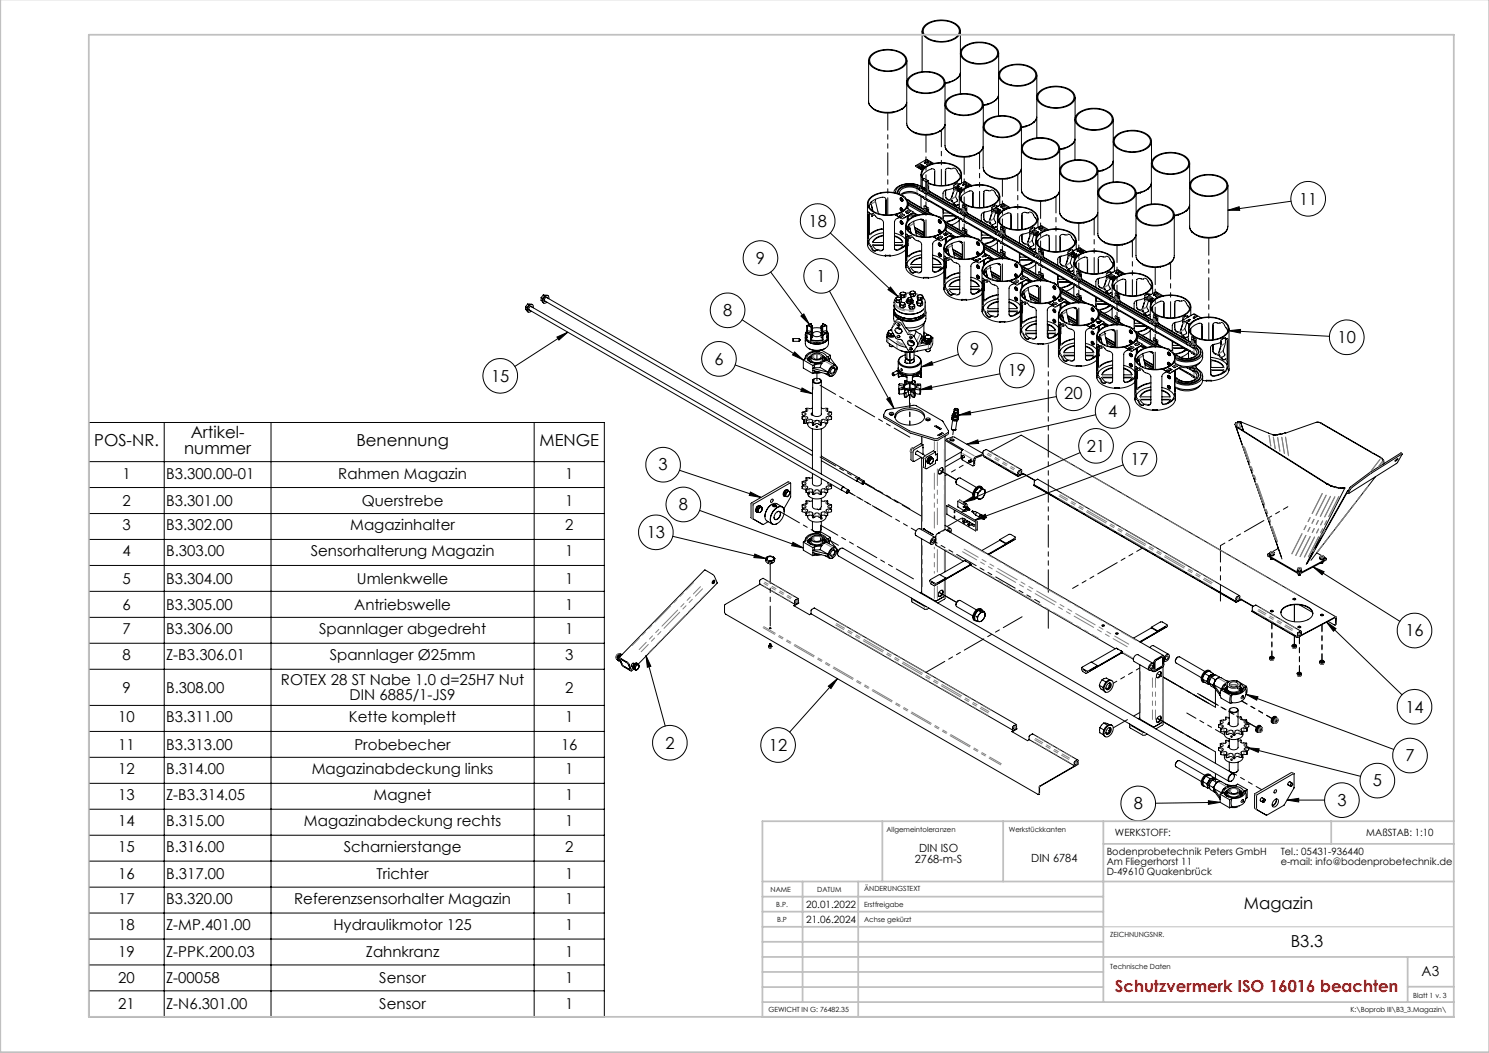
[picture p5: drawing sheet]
<svg xmlns="http://www.w3.org/2000/svg" width="420mm" height="297mm" viewBox="0 0 420 297" stroke-linecap="round" stroke-linejoin="round" font-family="sans-serif">
<defs><g id="words">
<g font-size="4.7">
<text x="366.4" y="57.7">11</text>
<text x="228.1" y="64">18</text>
<text x="213.2" y="74.4">9</text>
<text x="230.3" y="79.4">1</text>
<text x="204" y="89.1">8</text>
<text x="273.7" y="100">9</text>
<text x="377.3" y="96.8">10</text>
<text x="138.5" y="107.6">15</text>
<text x="201.5" y="102.9">6</text>
<text x="284.3" y="106.1">19</text>
<text x="300.2" y="112.6">20</text>
<text x="312.6" y="117.5">4</text>
<text x="26.6" y="125.9">POS-NR.</text>
<text x="53.8" y="123.6">Artikel-</text>
<text x="100.5" y="125.9">Benennung</text>
<text x="152.2" y="125.9">MENGE</text>
<text x="52" y="128.2">nummer</text>
<text x="306.6" y="127.4">21</text>
<text x="318.8" y="131">17</text>
<text x="185.8" y="132.7">3</text>
<text x="191.5" y="143.9">8</text>
<text x="182.4" y="151.8">13</text>
<text x="396.4" y="179.5">16</text>
<text x="396.4" y="201">14</text>
<text x="187.7" y="211.1">2</text>
<text x="216.9" y="211.8">12</text>
<text x="396.4" y="214.7">7</text>
<text x="387.2" y="221.8">5</text>
<text x="377.2" y="227.3">3</text>
<text x="319.8" y="228.2">8</text>
<text x="350.9" y="256.3">Magazin</text>
<text x="364.1" y="267.1">B3.3</text>
</g>
<text font-size="4.7" fill="#f00" x="314.5" y="279.7">Schutzvermerk ISO 16016 beachten</text>
<g font-size="4.2">
<text x="34.5" y="135">1</text>
<text x="46.8" y="135">B3.300.00-01</text>
<text x="95.4" y="135">Rahmen Magazin</text>
<text x="159.4" y="135">1</text>
<text x="34.5" y="142.7">2</text>
<text x="46.8" y="142.7">B3.301.00</text>
<text x="102" y="142.7">Querstrebe</text>
<text x="159.4" y="142.7">1</text>
<text x="34.5" y="149.6">3</text>
<text x="46.8" y="149.6">B3.302.00</text>
<text x="98.8" y="149.6">Magazinhalter</text>
<text x="159.4" y="149.6">2</text>
<text x="34.5" y="156.9">4</text>
<text x="46.8" y="156.9">B.303.00</text>
<text x="87.6" y="156.9">Sensorhalterung Magazin</text>
<text x="159.4" y="156.9">1</text>
<text x="34.5" y="164.7">5</text>
<text x="46.8" y="164.7">B3.304.00</text>
<text x="100.7" y="164.7">Umlenkwelle</text>
<text x="159.4" y="164.7">1</text>
<text x="34.5" y="172">6</text>
<text x="46.8" y="172">B3.305.00</text>
<text x="99.9" y="172">Antriebswelle</text>
<text x="159.4" y="172">1</text>
<text x="34.5" y="178.9">7</text>
<text x="46.8" y="178.9">B3.306.00</text>
<text x="90" y="178.9">Spannlager abgedreht</text>
<text x="159.4" y="178.9">1</text>
<text x="34.5" y="186.2">8</text>
<text x="46.8" y="186.2">Z-B3.306.01</text>
<text x="93" y="186.2">Spannlager Ø25mm</text>
<text x="159.4" y="186.2">3</text>
<text x="34.5" y="195.4">9</text>
<text x="46.8" y="195.4">B.308.00</text>
<text x="79.3" y="193.3">ROTEX 28 ST Nabe 1.0 d=25H7 Nut</text>
<text x="98.6" y="197.4">DIN 6885/1-JS9</text>
<text x="159.4" y="195.4">2</text>
<text x="33.4" y="203.7">10</text>
<text x="46.8" y="203.7">B3.311.00</text>
<text x="98.4" y="203.7">Kette komplett</text>
<text x="159.4" y="203.7">1</text>
<text x="33.4" y="211.5">11</text>
<text x="46.8" y="211.5">B3.313.00</text>
<text x="100" y="211.5">Probebecher</text>
<text x="158.2" y="211.5">16</text>
<text x="33.4" y="218.4">12</text>
<text x="46.8" y="218.4">B.314.00</text>
<text x="87.9" y="218.4">Magazinabdeckung links</text>
<text x="159.4" y="218.4">1</text>
<text x="33.4" y="225.7">13</text>
<text x="46.8" y="225.7">Z-B3.314.05</text>
<text x="105.4" y="225.7">Magnet</text>
<text x="159.4" y="225.7">1</text>
<text x="33.4" y="233">14</text>
<text x="46.8" y="233">B.315.00</text>
<text x="85.7" y="233">Magazinabdeckung rechts</text>
<text x="159.4" y="233">1</text>
<text x="33.4" y="240.3">15</text>
<text x="46.8" y="240.3">B.316.00</text>
<text x="97" y="240.3">Scharnierstange</text>
<text x="159.4" y="240.3">2</text>
<text x="33.4" y="248.1">16</text>
<text x="46.8" y="248.1">B.317.00</text>
<text x="106.2" y="248.1">Trichter</text>
<text x="159.4" y="248.1">1</text>
<text x="33.4" y="255">17</text>
<text x="46.8" y="255">B3.320.00</text>
<text x="83" y="255">Referenzsensorhalter Magazin</text>
<text x="159.4" y="255">1</text>
<text x="33.4" y="262.3">18</text>
<text x="46.8" y="262.3">Z-MP.401.00</text>
<text x="94" y="262.3">Hydraulikmotor 125</text>
<text x="159.4" y="262.3">1</text>
<text x="33.4" y="270">19</text>
<text x="46.8" y="270">Z-PPK.200.03</text>
<text x="103.2" y="270">Zahnkranz</text>
<text x="159.4" y="270">1</text>
<text x="33.4" y="277.3">20</text>
<text x="46.8" y="277.3">Z-00058</text>
<text x="107" y="277.3">Sensor</text>
<text x="159.4" y="277.3">1</text>
<text x="33.4" y="284.7">21</text>
<text x="46.8" y="284.7">Z-N6.301.00</text>
<text x="107" y="284.7">Sensor</text>
<text x="159.4" y="284.7">1</text>
</g>
<text font-size="3.9" x="401" y="275.4">A3</text>
<g font-size="3.2">
<text x="258" y="243.5">2768-m-S</text>
<text x="259.2" y="240.3">DIN ISO</text>
<text x="290.9" y="243.1">DIN 6784</text>
</g>
<g font-size="2.8">
<text x="314.5" y="235.9">WERKSTOFF:</text>
<text x="385.4" y="235.7">MAßSTAB: 1:10</text>
<text x="312.2" y="241.1">Bodenprobetechnik Peters GmbH</text>
<text x="312.2" y="244">Am Fliegerhorst 11</text>
<text x="361.2" y="241.1">Tel.: 05431-936440</text>
<text x="361.2" y="244">e-mail: info@bodenprobetechnik.de</text>
<text x="312.2" y="246.8">D-49610 Quakenbrück</text>
<text x="227.4" y="256.1">20.01.2022</text>
<text x="227.4" y="260.4">21.06.2024</text>
</g>
<g font-size="2">
<text x="250.1" y="234.7">Allgemeintoleranzen</text>
<text x="284.5" y="234.7">Werkstückkanten</text>
<text x="217.4" y="251.7">NAME</text>
<text x="230.5" y="251.7">DATUM</text>
<text x="243.8" y="251.4">ÄNDERUNGSTEXT</text>
<text x="219" y="255.8">B.P.</text>
<text x="243.8" y="255.9">Erstfreigabe</text>
<text x="219.2" y="260.1">B.P</text>
<text x="243.8" y="260.2">Achse gekürzt</text>
<text x="313.2" y="264.2">ZEICHNUNGSNR.</text>
<text x="313.2" y="273.2">Technische Daten</text>
<text x="398.6" y="281.5">Blatt 1 v. 3</text>
<text x="216.8" y="285.3">GEWICHT IN G: 76482.35</text>
<text x="380.9" y="285.4">K:\Boprob III\B3_3.Magazin\</text>
</g>
</g></defs>
<g fill="none" stroke="#000" stroke-width=".28">
<path d="M245 17.1v11.5a4 4 0 0 0 3.9 3 6.8 6.8 0 0 0 6.6-2l.3-.7M245.8 15.4a7.6 7.6 0 0 1 9.5 .4 2.24 2.24 0 0 1-1.2 3.5 7.7 7.7 0 0 1-8.7-1 2 2 0 0 1 .4-2.9zM245.8 15.8a7.1 7.1 0 0 1 9.3 0 2.32 2.32 0 0 1-1.6 3.6 7.2 7.2 0 0 1-7.8-1.2 1.8 1.8 0 0 1 .1-2.4zM255.8 17.1v5.9M260.1 8.7v11.5M260.9 7.1a7.7 7.7 0 0 1 9.6 .4 2.39 2.39 0 0 1-1.5 3.6 7.4 7.4 0 0 1-8.6-1.3 2.09 2.09 0 0 1 .5-2.7zM261.2 7.2a7.2 7.2 0 0 1 9 .3 2.32 2.32 0 0 1-1.6 3.6 7.1 7.1 0 0 1-7.8-1.3 1.9 1.9 0 0 1 .4-2.6zM270.9 8.7v6M270.9 15v11.5M271.5 13.5a7.6 7.6 0 0 1 9.7 .3 2.25 2.25 0 0 1-1.1 3.4 7.7 7.7 0 0 1-8.8-1 2.03 2.03 0 0 1 .2-2.7zM271.9 13.5a7.3 7.3 0 0 1 9.1 .3 2.29 2.29 0 0 1-1.6 3.5 7.2 7.2 0 0 1-7.9-1.2 1.89 1.89 0 0 1 .4-2.6zM281.7 15v5.9"/>
<path d="M282.3 19.8a7.6 7.6 0 0 1 9.7 .2 2.39 2.39 0 0 1-1.5 3.6 7.7 7.7 0 0 1-8.4-1.2 1.93 1.93 0 0 1 .2-2.6zM282.7 19.7a7.3 7.3 0 0 1 9 .3 2.32 2.32 0 0 1-1.5 3.6 7.1 7.1 0 0 1-7.9-1.3 1.93 1.93 0 0 1 .4-2.6zM245.1 29.1l.2 .6M245.3 29.5v.2M245.3 29.6v.1M245.4 29.8l.6 .6 .9 .6M246.9 30.9v.2l1.1 .5 1.7 .3h1.8l.4-.1v-.2M254.4 30.8l-1.5 .7-1 .2M254.4 30.7v.1M254.4 30.8v.1M254.4 30.7v.2M255.7 29.1a2.82 2.82 0 0 1-1.3 1.8"/>
<path d="M255.8 23.3v11.5a3.7 3.7 0 0 0 3.5 2.9 6.9 6.9 0 0 0 7-1.9l.3-.7M255.8 35.3l.2 .6M256 35.7v.2M256 35.9h.1M256.2 36l1.4 1.3M256.4 21.8a7.6 7.6 0 0 1 9.7 .2 2.39 2.39 0 0 1-1.5 3.7 7.6 7.6 0 0 1-8.4-1.2 1.93 1.93 0 0 1 .2-2.7zM256.8 21.8a7.3 7.3 0 0 1 9 .3 2.17 2.17 0 0 1-1.2 3.4 7.3 7.3 0 0 1-8.2-1.1 1.93 1.93 0 0 1 .4-2.6zM257.6 37.1v.3l.7 .3 1.7 .4h2.2l.4-.1v-.2M265.1 37l-2.5 1M265.1 36.9v.1M265.1 37l.1 .1M265.2 36.9v.2"/>
<path d="M266.5 35.3a2.73 2.73 0 0 1-1.3 1.8M266.6 29.5v11.5a4 4 0 0 0 3.9 3 6.4 6.4 0 0 0 6.7-2.3l.1-.4M266.6 23.3v5.9M267.2 28a7.6 7.6 0 0 1 9.7 .3 2.35 2.35 0 0 1-1.5 3.6 7.7 7.7 0 0 1-8.4-1.2 2.03 2.03 0 0 1 .2-2.7zM267.4 28.2a7.2 7.2 0 0 1 9.2 .1 2.29 2.29 0 0 1-1.5 3.5 7 7 0 0 1-7.9-1.2 1.8 1.8 0 0 1 .2-2.4zM267.8 23.1v.2l-1.2 .3M270 22.1l-2.2 1.1M270 22v.1M270 22.1l.1 .1M270.1 22v.2M270.8 20.8l-.2 .6-.5 .8M270.9 20.6a4.4 4.4 0 0 1-4.3 2.7"/>
<path d="M277.3 35.7v11.5a4 4 0 0 0 3.9 3 6.8 6.8 0 0 0 6.7-2l.2-.7M277.4 29.5v5.9M278 34.3a7.5 7.5 0 0 1 9.7 .2 2.4 2.4 0 0 1-1.5 3.6 7.4 7.4 0 0 1-8.6-1.4 2 2 0 0 1 .4-2.4zM278.3 34.2a7.2 7.2 0 0 1 9.1 .3 2.17 2.17 0 0 1-1.2 3.4 7.2 7.2 0 0 1-8.2-1.1 1.93 1.93 0 0 1 .3-2.6zM278.6 29.3v.2l-1.2 .3M280.8 28.3l-.7 .6-1.5 .6M280.8 28.3v.1M280.8 28.2v.2M281.6 27l-.2 .7-.6 .7M281.7 26.8a4.5 4.5 0 0 1-4.3 2.8M281.7 21.2v11.5M289.4 35.5v.2l-1.3 .3"/>
<path d="M291.5 34.5l-1 .7-1.1 .5M291.5 34.5h.1M291.5 34.5l.1 .1M291.6 34.4v.2M292.4 33.2l-.2 .7-.6 .7M292.5 33a4.4 4.4 0 0 1-4.4 2.8v5.9M292.5 21.2v5.9M292.5 27.4v11.5M293.1 26a7.5 7.5 0 0 1 9.7 .2 2.38 2.38 0 0 1-1.5 3.6 7.8 7.8 0 0 1-8.4-1.1 2.03 2.03 0 0 1 .2-2.7zM293.5 25.9a7.3 7.3 0 0 1 9 .3 2.2 2.2 0 0 1-1.2 3.4 7.1 7.1 0 0 1-8.2-1.1 1.9 1.9 0 0 1 .4-2.6zM303.2 39.4l-.8 1.4M303.2 39.2a4.5 4.5 0 0 1-4.3 2.8"/>
<path d="M303.2 33.7v11.4M303.2 27.4v6M304 32a7.9 7.9 0 0 1 9.4 .2 2.27 2.27 0 0 1-1 3.7 7.6 7.6 0 0 1-8.7-1 1.99 1.99 0 0 1 .3-2.9zM304.2 32.1a7.3 7.3 0 0 1 9.1 .4 2.3 2.3 0 0 1-1.6 3.5 7.2 7.2 0 0 1-7.8-1.3 1.93 1.93 0 0 1 .3-2.6zM314 33.7v5.9M314 39.9v11.4M314.6 38.4a7.5 7.5 0 0 1 9.7 .2 2.35 2.35 0 0 1-1.5 3.7 7.7 7.7 0 0 1-8.4-1.2 2.03 2.03 0 0 1 .2-2.7zM315 38.3a7.3 7.3 0 0 1 9.1 .4 2.2 2.2 0 0 1-1.3 3.3 7.3 7.3 0 0 1-8.2-1 1.9 1.9 0 0 1 .4-2.7zM324.8 39.9v5.9M244.7 57.5v11.2a3.1 3.1 0 0 0 2.5 2.9l.4 .2a4.2 4.2 0 0 0 2.6 .2h.9v.2M244.9 59.8l.6 .6a1.27 1.27 0 0 1 1.7 .9l.8 .4a1.29 1.29 0 0 1 1.2 1v7.4a1.07 1.07 0 0 1-1.4 .5l-1.4 .2-.6-.8a3.8 3.8 0 0 1-1-2.4zM245 59.9v7.6a4.8 4.8 0 0 0 1.8 3.3l.2-.1"/>
<path d="M245.5 55.7a8.1 8.1 0 0 1 10.2 .5 2.54 2.54 0 0 1-1.6 3.8 8.1 8.1 0 0 1-9-1.3 2.13 2.13 0 0 1 .4-3zM245.7 57.5h.1M245.7 55.8a7.9 7.9 0 0 1 9.7 .4 2.42 2.42 0 0 1-1.4 3.7 7.9 7.9 0 0 1-8.6-1.1 2.11 2.11 0 0 1 .3-3zM245.7 57v.5M245.7 57.5l.4 2M245.7 57l.5 2.5M246.9 56.2l.7 3.6-.3 .3M249.9 56.3v-.1a1.31 1.31 0 0 0-1.9-.4l-.4 .1a2.75 2.75 0 0 0-2.4 2.6M249.9 56.2v4.4M252.6 54.1v.3M253.3 54.6a1.82 1.82 0 0 1 1.8-2.3l1.7-.2 2.2 .6 78.1 45.1a1.5 1.5 0 0 1 1 1.6 1.5 1.5 0 0 1-1.2 1.3l-1.3 .4h-1.7l-1-.2-1.6-.9M253.8 54.8a1.72 1.72 0 0 1 1.9-2l1.2-.1 1.5 .4 78.4 45.2a1.33 1.33 0 0 1 .8 1.5 1.33 1.33 0 0 1-1.3 1.1l-1.5 .2a4.1 4.1 0 0 1-2.7-.8"/>
<path d="M254 55.8a.58 .58 0 0 1 .6 .3 .58 .58 0 0 1-.1 .7 .73 .73 0 0 1-.5-1zM254 58.7l.5 .1a.37 .37 0 0 1 .2 .4 .37 .37 0 0 1-.3 .3l-.4-.3zM254 55.9l.5 .1a.37 .37 0 0 1 .2 .4 .37 .37 0 0 1-.3 .3l-.4-.3zM254 54.9a4.1 4.1 0 0 1 4.7-.4l78.7 45.6M254.1 58.7h.1M254.1 55.8h.1M254.1 58.7h.2M254.1 55.8h.2M254.1 54.9h.1M254.1 54.9v.1M254.1 54.9l1.1 .8M254.2 55a5.1 5.1 0 0 1 4.8 0l78.3 45.2"/>
<path d="M254.4 59.1h.1M254.4 56.2h.1M254.4 56.2l-.2 .1M254.4 59.1l-.2 .1M254.4 59.1v.2l-.2-.1M254.4 56.2v.2l-.2-.1M254.6 59.5h.1M254.7 59.5v-.1a.48 .48 0 0 0-.2-.6 .48 .48 0 0 0-.6 .1l.5 .7M254.7 59.3l-.1 .2M254.7 56.5l-.1 .2M255.5 59.9l.1 .1M255.6 59.7l-.1 .2"/>
<path d="M255.6 59.8l-.1 .1M255.6 59.7v.1M255.6 59.7l.2 .1M255.6 59.8l.1 .1M255.7 56.2l.2 .1M255.7 59.9h.1M255.7 59.9l.1 .1M255.7 56.3l.7 .2 .2 .3M255.7 59.9l-.1 .1M255.8 59.9h.1M255.8 59.8l-.1 .1M255.8 59.8h.1"/>
<path d="M255.8 60h.1M255.8 59.9v.1M255.8 59.6l.1 .2M255.8 56.4l7.2 4.2M255.9 59.8h.1M255.9 59.9h-.1M255.9 59.9v.2M255.9 59.6l-.1 .1M255.9 59.5l-.1 .1M255.9 59.5v.3M256 59.9h-.1M256 60h-.2"/>
<path d="M256 59.9v.1M256 59.7h.1M256 59.7l-.1 .1M256.1 59.5l-.1 .2M256.1 59.9v.1M256.1 57l5.8 3.4M256.1 59.7l-.1 .1h.1M256.1 59.8l-.1 .1M256.1 59.9l-.1 .1M256.1 57.4h.1M256.1 57.5v1.4M256.1 59.5v.1"/>
<path d="M256.1 59.7v.3M256.1 57.8l4.6 2.6M256.2 59.6l-.1 .1M256.2 59.5l-.4 .1M256.2 57.2l-.1 .1M256.2 57.4l5.2 3M256.3 59.7h-.2M256.3 59.8h-.2M256.3 59.7v.1M256.4 59.4h.1M256.4 59.4l-.5 .1M256.4 59.4l-.2 .1"/>
<path d="M256.4 59.5h.1M256.4 59.6l-.1 .1M256.4 59.7l-.1 .1M256.4 59.7h.1M256.4 59.6v.1M256.5 59.4l-.3 .2M256.6 59.5l.1 .1M256.6 59.5l-.2 .1M256.6 59.5v.1M256.6 59.5h.1M256.6 59.6l.1 .1M256.6 56.8l6.7 3.8"/>
<path d="M256.7 59.6l-.7 .4M256.7 59.6h.1M258.3 46.8l1.9 1.2M258.3 46.7l3-1.7 2.1 1.1-1.9 .7-1.3 1.1zM259 46.7l-.1 .2M259 46.7h.1M259.2 46.8h.1M259.2 46.8l-.3 .1M259.2 47h.1M259.2 46.9v.1M259.2 47h-.1M259.3 53.3l.1 .3 1.4 .9 .9 .1 8.4 4.8"/>
<path d="M259.3 46.9h-.1M259.3 54.9l.5 .3M259.3 53.2a4.7 4.7 0 0 0-6 .7l-.1 .4M259.3 46.9v.1M259.3 53.1a.81 .81 0 0 0 1 .8l.7 .5h.7M259.4 46.8l-.1 .1M259.4 46.9l-.1 .1M259.4 46.8v.1M259.4 54.9l.2 .2M259.6 46.4h.2M259.6 46.4l-.6 .3M259.6 46.5l-.6 .2"/>
<path d="M259.6 46.5h.2M259.6 46.4v.1M259.7 46.7l-.3 .1M259.7 46.8l-.3 .1M259.7 46.7v.1M259.8 46.4h.1l-.7 .4M259.8 46.5h.1M259.8 46.4v.1M259.8 46.6h.1M259.8 46.6l-.1 .1M259.8 46.7l-.1 .1M259.8 46.7h.1"/>
<path d="M259.8 55.2l.2 .1M259.8 52.6l.3 .2h-.1M259.8 52.6a6.3 6.3 0 0 0-7.4 .8l-.3 .9M259.8 46.6v.1M259.8 49.2v3.4M259.8 55.4v3.2M259.8 55.2l.8 .4M260 46.5l.1 .1M260 46.5h.1M260 46.5l-.2 .1M260 47.2h.2M260 47.2l.2 .1"/>
<path d="M260.1 46.6l-.6 .4h-.5l.2-.1M260.1 49.8v-.1a3.6 3.6 0 0 1 3.2-2l.4 .5v4M260.1 52.9a5.7 5.7 0 0 0-7.2 .4l-.2 1.1M260.1 50.7v2.4l1.1 .6M260.1 50.7l1.1 .6M260.1 50.7l.6-.4 1.1 .7M260.2 47.3h.1M260.2 47.2v.1M260.3 50.5a2.32 2.32 0 0 1 1.2-3.7 8.4 8.4 0 0 1 9.1 .9 2.49 2.49 0 0 1-1.4 4 9.2 9.2 0 0 1-7.4 0M260.5 46.7l-1 .6h.9l-.2-.1M260.5 46.7l.2 .2-.7 .3M260.5 46.7v.1"/>
<path d="M260.5 46.8l-.9 .5M260.5 46.8l.1 .1M260.5 50.5a2.42 2.42 0 0 1 1.4-3.8 7.9 7.9 0 0 1 8.6 1.2 2.3 2.3 0 0 1-1.1 3.5 8.6 8.6 0 0 1-7.6 .1M260.6 52.9h.1l.1 .3zM260.6 55.6l.7 .4M260.6 52.9h.1M260.6 52.8l.2 .4M260.6 55.9h.1M260.7 58.1v1l.2-.1M260.7 55.9l1.1 .8M260.7 55.9l.1 .1M260.7 58.1l1.1 .6v1.1"/>
<path d="M260.7 58.1h.1M260.7 53.2h.1M260.7 56l.4 .1M260.7 56h.1M260.8 56l.1 .1M260.8 55.7l.1 .1M260.8 58l1.1 .7v1.1M260.8 58h.1M260.8 58l-.1 .1M260.8 58.9l.1 .1M260.8 58.9v.2M260.8 56.1h.1"/>
<path d="M260.8 58.9h.5l.3 .7-.2-.7-.4-.1-.2 .1M260.9 59l.3 .3M260.9 58.9l.4 .1M260.9 59l.2 .1M261.1 59.1l.1 .2M261.2 45.4h.2M261.2 45.4l-.3 .1h.4M261.2 45.5h.2M261.2 45.4v.1M261.2 45.5h-.1M261.2 59.3l.1 .1M261.2 59.3l.3 .1"/>
<path d="M261.2 51.3v2.4M261.3 59l.2 .4M261.3 59l-.2 .1M261.3 46.2h.3M261.3 45.5l-.5 .4M261.3 46.2h.1M261.4 53.9h.1M261.4 46l-.1 .2M261.4 46.1l-.1 .1M261.4 53.6l76.1 44a1.79 1.79 0 0 1 1.2 1.9 1.79 1.79 0 0 1-1.6 1.5 6.1 6.1 0 0 1-5.6-.4M261.4 46v.1M261.4 45.4v.1"/>
<path d="M261.5 59.4l-.1 .1M261.5 46.2h.1M261.6 45.9l-.2 .1M261.6 46l-.2 .1M261.6 45.9v.1M261.6 46.2v.1M261.6 46.3l-.1 .1M261.7 45.4h-.3M261.7 45.5h-.3M261.7 45.4l.1 .1-.9 .5-.2-.1 .6-.4M261.7 45.4v.1M261.7 45.5h.1"/>
<path d="M261.8 51l.1 2.7M261.8 52.1l.1 1.6M261.8 52.2h.1M261.8 53.4l-.6 .3M261.8 51l-.6 .3M261.8 45.8l-.2 .1M261.8 45.9l-.2 .1M261.8 56.6v.1M261.8 45.8v.1M261.9 53.7l.3 .3M261.9 56.6l-.1 .1M262 46.1l-.4 .1"/>
<path d="M262 46.2l-.4 .1M262 46.1v.1M262 45.7l.3 .1-.8 .4M262 45.7l-.2 .1M262 45.8l-.2 .1M262 45.8h.3M262 45.7v.1M262.1 46l-.1 .1M262.1 46.1l-.1 .1M262.1 46v.1M262.2 45.9v.1M262.2 46h-.1"/>
<path d="M262.2 46l-.1 .1M262.2 54l8.8 5M262.4 45.8l.1 .1M262.4 45.9l.1 .1M262.4 45.8v.1M262.4 45.8l-.2 .1M262.4 45.9l-.2 .1M262.5 45.9l-.5 .5h-.6M262.5 46h.1M262.5 45.9v.1M263.5 47.8l.1 4.4M266 59v2.9"/>
<path d="M266.1 59.1v1h1.8M266.6 41.5l.2 .6M266.7 53.7v1.8a1.29 1.29 0 0 0 1.1 1h.1a1.7 1.7 0 0 1 1.2 1.1l.5 .4 .4-.1M266.7 53.7v1.6a2.43 2.43 0 0 0 1.7 1.3l.1 .1M266.7 47.8v4.5M266.8 42v.1M266.9 42.1h-.1M267 42.2l.7 .9 .7 .4M268.4 43.4l.3 .3 2.1 .6 2.6-.1v-.2M268.8 47.5l-.1 .1M269 53.9h.1M269 53.9l-.7 2.3 .5 1 .3 .1"/>
<path d="M269 53l-.4 .2a4 4 0 0 0-2.5 1l-.1 2M269 57.3l1 .6M269 53.9v.1M269.1 52.9l2.9-1.6h.3l1.9 1a5 5 0 0 0-3.2 1.9zM269.1 53l1.8 1.2M269.1 57.3h.1M270 57.9l.3-.1 .3 .3M270.1 57.8l.5 .1M270.1 59.5l.1 .3 .9 .4 .5 .5 .9 .1M270.1 53h.2M270.1 53.1l.1 .1M270.1 53.1h.2"/>
<path d="M270.1 53.7l-.6 1.8 .6 1-1 .8-.2-.2-.6-.9 .7-2.2M270.1 53v.1M270.1 59.3a.55 .55 0 0 0 .2 .6 .55 .55 0 0 0 .6 .1l.9 .6 .7 .1M270.2 51.7l-1.2 .5v1.7M270.2 52.8v.1M270.2 53.1v.1M270.3 53l.1 .1-.2 .1M270.3 53.1h.1M270.3 53v.1M270.5 52.5l-.9 .6h.5M270.5 52.5l.2 .1-.6 .4M270.5 52.5v.1"/>
<path d="M270.5 52.6l-.9 .5M270.5 52.6l.1 .1M270.6 55.4v3.4M270.7 51.9v.1M270.7 59l.7 .1M270.7 53.3v.2M270.7 54.1v.6M270.8 53.4h.1M270.8 53.4l.2 .1M270.8 51.9l-.6 .4v-.5l-.2-.1-.9 .6-.1 1.6M270.9 49.9l-.5-1a1.93 1.93 0 0 0-1.5-1.5l-1 .1a.84 .84 0 0 0-1.2 .6v4.2M270.9 56.1v-.1a3.6 3.6 0 0 1 3.2-2.1l.4 .5v4"/>
<path d="M270.9 53.2v.1M270.9 54.2v.1M270.9 53.4h.2l-.2 .1M270.9 53.4v.1M271.2 52.9l-1 .6h.7M271.2 53.9a8 8 0 0 1 10.4 .2 2.5 2.5 0 0 1-1.6 3.8 8.1 8.1 0 0 1-9-1.2 2.12 2.12 0 0 1 .2-2.8zM271.2 52.9v.2M271.2 52.9l.2 .2-.6 .3M271.2 49.2v2.5M271.2 55.3v1.4M271.3 53.1l-1 .4M271.4 54a7.7 7.7 0 0 1 9.9 .1 2.42 2.42 0 0 1-1.4 3.7 7.9 7.9 0 0 1-8.6-1.1 1.96 1.96 0 0 1 .1-2.7z"/>
<path d="M271.4 59.1l.1-.2 .2 .2-.1 .3M271.4 59l.1-.1 .2 .1 .1 .3-.2 .1M271.4 59.3h.1M271.4 59.1h.1M271.5 58.8l-.1 .4M271.5 57.8l1.2 .5v1.6M271.5 57.8l1.1 .6-.1 1.5h.2M271.5 57.8v1M271.5 58.9h.1M271.5 59.4h.1M271.5 58.9l-.1 .1M271.6 58.7h.1"/>
<path d="M271.6 58.6l.1 .1M271.6 58.6l-.1 .1M271.6 58.6l.6 .1a.37 .37 0 0 1 .2 .4 .37 .37 0 0 1-.3 .3M271.7 58.6l.3 .1M271.7 58.5h.4l.2 .3-.1 .6M271.7 58.6l-.2 .2M271.7 58.7l.3 .2M271.7 58.7h.2M271.8 59.3v.1M271.9 58.7l.1 .2M271.9 59.4h.1M272 58.9l.1 .4"/>
<path d="M272 58.9l.1 .3M272 51.6l.3 .1M272 51.6l-.2 .2h.4M272 51.7h.3M272 58.7l.2 .4M272 51.6v.1M272 51.7l-.1 .1M272 58.7h-.1M272.1 59.3l-.4 .2-.2-.1M272.1 59.3l-.1 .1M272.1 59.2v.1M272.1 59.4h-.1"/>
<path d="M272.2 51.8l-.6 .4M272.2 59.1l-.1 .3M272.2 59.1l-.1 .1M272.3 51.7h.1M272.5 51.6l-.2 .1M272.5 51.7h-.2M272.5 51.6v.1M272.5 51.6l.2 .1-1 .6-.2-.1 .7-.4M272.5 51.7l.1 .1M272.7 59.9l.3 .4M272.7 52l.2 .1M272.7 52l-.2 .2h.3"/>
<path d="M272.7 52.1h.2M272.7 52v.1M272.7 52.1l-.1 .1M272.8 52.2l-.5 .4M272.9 52.1h.3M272.9 52.1h.1M273.2 52l-.3 .1M273.2 52l.2 .1-1 .6-.2-.1 .6-.4M273.2 52v.1M273.2 52.1l.1 .1M274.3 54l.1 4.4M275.9 43.2l-2.5 1"/>
<path d="M275.9 43.1v.1M275.9 43.2l.1 .1M276 43.1v.2M277.3 41.5a2.62 2.62 0 0 1-1.3 1.8M277.4 47.7l.2 .6M277.5 54.3a.98 .98 0 0 1 1.3-.5h.4a1.08 1.08 0 0 1 1.1-.1 1.08 1.08 0 0 1 .6 1l.4 .6 .3 .9M277.5 59.9v1.8a1.36 1.36 0 0 0 1.1 1l.4 .2 .5 .5M277.5 54v4.5M277.6 48.2v.1M277.7 48.3h-.1M277.7 48.4l1.5 1.3M279.2 49.6v.2l1.1 .4 1.7 .3h1.8l.4-.1v-.2"/>
<path d="M279.7 53.7l-.2 .1M279.7 59.3l-.3 .1a4 4 0 0 0-2.6 1.1v1.9M279.9 59.2l1.8 1.3M280 59.1l2.8-1.6 2.1 1.1-.8 .2a4.5 4.5 0 0 0-2.3 1.6l-1.9-1.1zM280.4 59.2v.1M280.4 59.3l.3 .2 .4-.1-.1-.1M280.4 59.3h.1M280.7 59.3v.1M280.7 59.3h.2M280.7 59.4h.2M280.8 59.9l-.5 1.8 .5 1.2-.8 .6M280.9 59.3v.1"/>
<path d="M281 59.3h-.1M281 59.4h-.1M281 57.9l-1.2 .7-.1 1.5M281 59.3v.1M281 59.4h.1M281 59.4v.1M281 59.1v.1M281 59.1l-.6 .2M281 59.1h.2M281.2 59l-.8 .2M281.2 58.7l.6 .4-.3 .1M281.2 59h.1"/>
<path d="M281.2 58.7l-.2 .1 .3 .2M281.2 58.7v.1M281.2 59v.1M281.2 58.8l.5 .3M281.2 58.8l-.1 .1M281.3 59l-.1 .1M281.4 58.1v.1M281.5 58.9v.3M281.5 59.6v.2M281.5 59.2l-.8 .1M281.6 59.7h.2M281.6 59.7l.2 .1"/>
<path d="M281.6 58.2l-.6 .3-.2-.6-.9 .6-.1 1.6M281.7 59.1h.1M281.7 59.4v.2M281.7 59.7v.1M281.8 59.7h.1l-.4 .1M281.8 59.8h.1M281.8 59.7v.1M282 59.2l-.9 .5 .4 .1M282 55.4v2.5M282 59.2v.2M282 59.2l.2 .1-.6 .4M282.2 59.3l-1.1 .5"/>
<path d="M282.3 60a7.8 7.8 0 0 1 9.8 .3 2.39 2.39 0 0 1-1.4 3.7 8 8 0 0 1-8.7-1.1 2.06 2.06 0 0 1 .3-2.9zM282.7 57.8l.3 .1M282.7 57.8l-.2 .2h.4M282.7 57.9h.3M282.7 57.8v.1M282.7 57.9l-.1 .1M282.9 58l-.6 .4M283 57.9h.2M283 57.9h.1M283.2 58.6l.2 .3M283.2 57.8l-.2 .1M283.2 57.8l.2 .1-.9 .6-.2-.2 .6-.3"/>
<path d="M283.2 57.8v.1M283.2 57.9l.1 .1M283.7 58.1l.4 .2M283.7 58.1l-.4 .1 .4 .3M283.7 58.2l.4 .2M283.7 58.2l-.3 .1M283.7 58.1v.1M283.7 58.5l-1.1 .1 .7 .3 .2-.1-.3-.2M283.7 58.5l-.9 .1M283.8 58.5h-.1M283.8 58.4l-.1 .1M284.1 58.3l-.3 .3h-.6"/>
<path d="M284.1 58.4h.1M284.1 58.3v.1M286.7 49.5l-2.5 .9M286.7 49.3v.2M288.1 47.7a2.73 2.73 0 0 1-1.4 1.8M288.1 41.9v11.5a3.7 3.7 0 0 0 3.5 3 6.9 6.9 0 0 0 7-2l.3-.6M288.2 53.9l.2 .6M288.4 54.4v.1M288.4 54.5h.1M288.5 54.7l1.5 1.2M288.9 40.3a7.7 7.7 0 0 1 9.5 .4 2.35 2.35 0 0 1-1.5 3.6 7.7 7.7 0 0 1-8.4-1.1 2.03 2.03 0 0 1 .4-2.9zM288.9 40.6a7.1 7.1 0 0 1 9.3 .1 2.21 2.21 0 0 1-1.3 3.4 7.2 7.2 0 0 1-8.1-1.1 1.8 1.8 0 0 1 .1-2.4z"/>
<path d="M290 55.8v.2l.7 .3 1.2 .4 1.3 .1 1.8-.1M290.4 59.9l-.2 .1M295 56.4v.3M297.5 55.7l-2.5 .9M297.5 55.6v.1M297.5 55.7h.1M297.5 55.5v.2M298.8 53.9a2.82 2.82 0 0 1-1.3 1.8M298.9 48.2v11.5a4 4 0 0 0 3.9 3 7 7 0 0 0 6.6-2.1l.3-.6M298.9 41.9v6M299.5 46.7a7.6 7.6 0 0 1 9.7 .2 2.39 2.39 0 0 1-1.5 3.6 7.6 7.6 0 0 1-8.4-1.1 1.97 1.97 0 0 1 .2-2.7zM299.9 46.6a7.3 7.3 0 0 1 9 .4 2.32 2.32 0 0 1-1.5 3.5 7.1 7.1 0 0 1-7.9-1.3 1.93 1.93 0 0 1 .4-2.6z"/>
<path d="M300.1 41.8v.2l-1.2 .2M302.3 40.8l-.7 .5-1.5 .6M302.3 40.7v.1M302.3 40.8h.1M302.4 40.6v.2M309.7 54.4v11.5a4 4 0 0 0 3.9 3 6.5 6.5 0 0 0 6.7-2.3l.1-.4M309.7 48.2v5.9M310.5 53.1a7.1 7.1 0 0 1 9.2 .1 2.2 2.2 0 0 1-1.2 3.3 7.1 7.1 0 0 1-8.2-1 1.8 1.8 0 0 1 .2-2.4zM310.5 52.7a7.6 7.6 0 0 1 9.5 .5 2.24 2.24 0 0 1-1.2 3.4 7.8 7.8 0 0 1-8.7-1 2.03 2.03 0 0 1 .4-2.9zM310.9 48v.2l-1.2 .2M313.1 47l-2.2 1.1M313.1 46.9v.1"/>
<path d="M313.1 47h.1M313.2 46.8v.2M313.9 45.6l-.2 .8-.5 .6M314 45.4a4.5 4.5 0 0 1-4.3 2.8M320.5 54.4v5.9M321 59.2a7.6 7.6 0 0 1 9.8 .2 2.39 2.39 0 0 1-1.5 3.6 7.6 7.6 0 0 1-8.4-1.2 1.97 1.97 0 0 1 .1-2.6zM321.2 59.3a7.1 7.1 0 0 1 9.5 .3 2.37 2.37 0 0 1-1.8 3.3 7.2 7.2 0 0 1-7.8-1.2 1.92 1.92 0 0 1 .1-2.4zM321.7 54.2v.2l-1.2 .2M323.8 53.2l-.9 .7-1.2 .5M323.8 53.1v.1M323.8 53.2l.1 .1M323.9 53.1v.2"/>
<path d="M324.7 51.9l-.8 1.4M324.8 51.7a4.4 4.4 0 0 1-4.3 2.7M324.8 46.1v11.4M325.4 44.7a7.5 7.5 0 0 1 9.7 .1 2.28 2.28 0 0 1-1.2 3.5 8 8 0 0 1-8.5-.7 2 2 0 0 1 0-2.9zM325.8 44.6a7.3 7.3 0 0 1 9 .3 2.32 2.32 0 0 1-1.5 3.5 7.1 7.1 0 0 1-7.9-1.2 1.93 1.93 0 0 1 .4-2.6zM334.6 59.4l-.7 .6-1.4 .6M334.6 59.3v.1M334.6 59.4l.1 .1M334.7 59.3v.2M335.5 58.1l-.2 .7-.6 .7M335.6 52.3v11.5a3.7 3.7 0 0 0 3.5 2.9 6.9 6.9 0 0 0 7-1.9l.3-1v-11.5M335.6 57.9a4.6 4.6 0 0 1-4.4 2.8"/>
<path d="M335.6 46.1v5.9M336.1 50.9a7.6 7.6 0 0 1 9.8 .2 2.4 2.4 0 0 1-1.5 3.6 7.7 7.7 0 0 1-8.4-1.2 2.08 2.08 0 0 1 .1-2.6zM336.6 50.8a7.3 7.3 0 0 1 9 .3 2.28 2.28 0 0 1-1.6 3.5 7.2 7.2 0 0 1-7.8-1.2 1.9 1.9 0 0 1 .4-2.6zM346.4 59.3l3.1-1 .2 1zM364.2 56.8l-17.8 2.5M217.4 76.7l10.9 14.8M234.2 65.7l19 17.9M244.7 69v.2M245.2 60v6l.2 .2 .2-.1a7.4 7.4 0 0 1 3.6-1.6M245.9 60.3l-.2 .1M245.9 60.3h.1M246.2 68.3l3 .1"/>
<path d="M246.2 69.2h3M246.3 60.4l-.4 .6M246.4 60.4l.1 .2-.6 .4 .7-.4M249.2 70.2a.92 .92 0 0 1-1.2 .4h-.8M249.2 66.4h-.3a3.5 3.5 0 0 0-2.7 1.9M249.2 65.6l-.7 .2a4.4 4.4 0 0 0-3.5 2.2M249.2 69.1h-3a1.06 1.06 0 0 0 .7 1.1l.5 .3M249.2 66.5l-.7 .2a3.2 3.2 0 0 0-2.3 1.7M249.2 64.4l-2.3 .6-1.6 1.1M249.7 72h.1M249.8 72v.2h1.2v-.2M251 72l.1 .2"/>
<path d="M252.3 69.1h2.3l-.6 1M252.3 65.8l.9 .2a4.3 4.3 0 0 1 2.2 1.5M252.3 66.5a3.2 3.2 0 0 1 2.3 1.9h-2.3M252.3 69.2h2.3M252.3 66.7l.3 .1a3.3 3.3 0 0 1 2 1.6M252.5 60.5l.4-.1a4.8 4.8 0 0 0 2.8-1.7l1.9 1.2-3 1.7zM252.5 60.6l1.9 1.1 3.2-1.8 1.3 .7M253.8 60.9l.2 .1M253.8 61.3l-1.1 .5-.4 .8v7.5a.98 .98 0 0 0 1.7 .1l1.4-1M253.8 60.8v.1M253.8 60.9v.1M254 65.2a.58 .58 0 0 1 .6 .3 .58 .58 0 0 1-.1 .7 .73 .73 0 0 1-.5-1z"/>
<path d="M254 62.3a.58 .58 0 0 1 .6 .3 .58 .58 0 0 1-.1 .7 .73 .73 0 0 1-.5-1zM254 65.3l.5 .1a.37 .37 0 0 1 .2 .5 .37 .37 0 0 1-.5 .2 .37 .37 0 0 1-.2-.5zM254 62.4l.5 .1a.37 .37 0 0 1 .2 .5 .37 .37 0 0 1-.5 .3 .37 .37 0 0 1-.2-.5zM254 60.9v.1M254.1 65.2h.1M254.1 62.4h.1M254.1 65.2h.2M254.1 62.4h.2M254.1 61v.1M254.1 61.1h-.1M254.3 60.9l-.2 .1M254.3 60.7h.2l-.1 .1"/>
<path d="M254.3 61l-.2 .1M254.3 60.7l.1 .1M254.3 60.9v.1M254.4 60.8l-.4 .2M254.4 60.8v.1M254.4 60.9h-.1M254.4 60.5h.3M254.4 60.5l-.6 .3M254.5 60.3h.1M254.4 61h-.1M254.4 60.9v.1M254.4 60.5l-.6 .4"/>
<path d="M254.4 65.6h.1M254.4 62.8h.1M254.4 60.5h.1M254.4 60.9h.1M254.4 62.7v.1M254.4 62.8h-.2M254.4 65.6l-.2-.1v.2M254.4 65.6v.2l-.2-.1M254.4 65.6l-.2 .1M254.4 62.8v.2l-.2-.2M254.6 60.7h.1M254.6 60.8h.1"/>
<path d="M254.6 60.7l-.2 .1M254.6 60.7v.1M254.6 60.8l-.2 .1M254.6 60.7l.1 .2M254.6 60.8l.1 .1M254.6 63.2h.1M254.7 60.9l-.8 .2 .2-.1M254.7 60.9l-.5 .2M254.7 65.9l-.1 .2M254.7 63l-.1 .2M254.7 60.6l-.4 .1M254.7 60.6v.1"/>
<path d="M254.7 60.7h.3M254.7 60.5h.1M254.7 60.7h.1M254.7 60.5l.1 .1M254.8 60.5l.2 .1M254.8 60.6l.2 .1M254.8 60.5v.1M255 60.6v.1M255 60.7h.1M255 60.7l-.2 .1M255.4 63.7v11.3a3.1 3.1 0 0 0 2.6 2.9l2.5 .5M255.4 70.4l-1.8 1.2-2.5 .6"/>
<path d="M255.4 68.9a4.2 4.2 0 0 1-2.7 1.5l-.3-.2M255.5 75.2v.2M255.6 60h.4M255.8 66.1v7.9l.5 1.3a2 2 0 0 0 1.5 1.6M255.9 61v1.4M256 66.3v5.9l.1 .3 .3-.2a6.4 6.4 0 0 1 3.6-1.5M256.1 60.1h.1M256.1 69v.2M256.1 66.4l-.1 2M256.1 60.9v1.3M256.1 63.9v1M256.1 66.4l-.1 3.2"/>
<path d="M256.1 63.9h.1M256.1 60.9l1.7 .1M256.1 63.8v1.1M256.1 64.3l.6 .3M256.2 66.5l-.5-.5-.1 8 .2 .9 .3 .5a1.99 1.99 0 0 0 1.6 1.6l.5-.2 .6 .1a.87 .87 0 0 0 1.2-.6v-7.3a2.01 2.01 0 0 0-1.5-1.2l-1.3-1.2h-.6M256.2 66.5l.4 .1M256.2 63.8h.1M256.2 63.9l.4 .2M256.2 63.6l.3 .2M256.3 62.3a7.7 7.7 0 0 1 9.9 .1 2.42 2.42 0 0 1-1.4 3.7 8.2 8.2 0 0 1-8.5-.9 2.05 2.05 0 0 1 0-2.9zM256.3 61.9a8.1 8.1 0 0 1 10.2 .5 2.5 2.5 0 0 1-1.6 3.8 8.3 8.3 0 0 1-8.8-1 2.16 2.16 0 0 1 .2-3.3zM256.4 63.3h.1"/>
<path d="M256.5 63.2l.4 2.5M256.5 63.2l.5 2.6M256.6 60.5l1.7 .4M256.7 66.5l-.2 .1M256.7 66.5h-.1M257 75.5h3M257.1 66.6l-.4 .6M257.2 66.6v.2l-.5 .4 .7-.4M257.5 60.1l1.1 .6M257.7 63v.1M257.7 63.1l.7 2.9-.3 .3M257.7 62.4v.6"/>
<path d="M258 64.1l2.7 1.5M258 64.2l2.7 1.6M258.1 64.8l2.6 1.4M258.2 65.1l2.5 1.4M258.3 65.6l2.2 1.2M259.6 61.8l1.1 .6v4.4M259.9 76.5l-.5 .4-1-.2-.5 .1M259.9 61.8l.7 .4-.5-.4M260 75.3h-3.1l.6 .9 .7 .5M260 71.9h-.3a4.9 4.9 0 0 0-3.9 2.4M260 72.6h-.3a3.4 3.4 0 0 0-2.8 2h3.1M260 72.7l-.3 .1a3.6 3.6 0 0 0-2.7 1.8"/>
<path d="M260 70.6l-2.7 .8-1.3 1M260.5 78.2l.5 .2 .8-.1M260.5 78.3h.1M260.5 78.3v.1M260.6 62.4l.1 .1M260.7 62.5l-.2-.4a3.4 3.4 0 0 0-3.3 .5 2.1 2.1 0 0 0-1.2 2.1M261.8 78.2l-1.3 .2M263.1 72.7a3.2 3.2 0 0 1 2.3 1.9h-2.3M263.1 72a5.1 5.1 0 0 1 3.1 1.7M263.1 75.3h2.3l-.6 1M263.1 75.5h2.3M263.1 72.9a3.3 3.3 0 0 1 2.3 1.7"/>
<path d="M263.3 66.7l.8-.2a4.2 4.2 0 0 0 2.4-1.6l1.9 1.2-3 1.7zM263.3 66.8l1.9 1.1 3.1-1.6 .1-.2 1.3 .8M264.5 67.2h.3M264.6 67.6l-1.1 .4-.4 .8v7.4l.1 .4a2.71 2.71 0 0 0 2.8-.9l.2-.3M264.6 67l-.1 .2M264.6 67.1l-.1 .1M264.6 67v.1M264.7 71.4a.57 .57 0 0 1 .6 .3 .57 .57 0 0 1 0 .7 .7 .7 0 0 1-.6-1zM264.7 68.6a.57 .57 0 0 1 .6 .3 .57 .57 0 0 1 0 .6 .7 .7 0 0 1-.6-.9zM264.7 62.1a.56 .56 0 0 1 .7 .2 .56 .56 0 0 1-.1 .7 .7 .7 0 0 1-.6-.9zM264.8 66.9h.1M264.8 66.9l-.2 .1"/>
<path d="M264.8 67l-.2 .1M264.8 71.5h.3a.4 .4 0 0 1 .4 .5 .4 .4 0 0 1-.5 .3 .4 .4 0 0 1-.2-.5zM264.8 68.7h.3a.4 .4 0 0 1 .4 .5 .4 .4 0 0 1-.5 .3 .4 .4 0 0 1-.2-.6zM264.8 65h.3a.41 .41 0 0 1 .4 .5 .41 .41 0 0 1-.5 .3 .41 .41 0 0 1-.2-.6zM264.8 66.9v.1M264.8 67.3h.2M264.8 67.1v.1M264.8 62.1h.3a.41 .41 0 0 1 .4 .5 .41 .41 0 0 1-.5 .3 .41 .41 0 0 1-.2-.5zM264.9 62.1h.1M264.9 64.9h.1M264.9 61.2h.1M264.9 67.2l-.1 .1"/>
<path d="M264.9 62.1h.2M264.9 64.9h.2M264.9 61.2l1.1 .7M264.9 67.2v.1M264.9 67.3h-.1M264.9 66.9l-.1 .1M265 67.2h-.1M265 67.2l-.1 .1M265 67.2h.1M265 67.1h.1M265 67.1v.1M265 66.7l-.1 .2"/>
<path d="M265 66.8l-.1 .1M265 66.7v.1M265.1 71.4l-.2 .1M265.1 68.6h-.2M265.1 67.1v.1M265.1 67l-.3 .2M265.1 71.8h.1M265.1 69h.1M265.1 62.4h.1M265.1 65.3h.1M265.1 66.9v.1M265.1 71.8l-.1 .1"/>
<path d="M265.1 71.8l.1 .1M265.1 69l-.1 .1M265.1 62.4l-.1 .1M265.1 65.3l-.1 .1M265.2 71.8v.2l-.2-.1M265.2 71.8h-.2v.1M265.2 69v.1h-.2M265.2 69l-.2-.1v.2M265.2 62.4l-.1 .2-.1-.1M265.2 62.4h-.2v.1M265.2 65.3l-.1 .2-.1-.1M265.2 65.3l-.2-.1v.2"/>
<path d="M265.2 67v.1M265.2 67l-.2 .1M265.2 67.1l-.1 .1M265.3 67.2l-.3 .1M265.3 67.1v.1M265.3 66.6l.3 .1-.5 .3M265.3 66.6l-.3 .1M265.3 66.7l-.3 .1M265.3 66.7h.2M265.3 72.3h.1M265.3 69.4h.1M265.3 62.9h.1"/>
<path d="M265.3 65.8h.1M265.3 66.6v.1M265.4 67h-.2M265.4 67l-.2 .1M265.4 67h.1M265.5 66.8l-.1 .2M265.5 66.7h.1M265.5 65.7v-.1a.49 .49 0 0 0-.2-.6 .49 .49 0 0 0-.6 .1l.5 .8M265.5 72.1l-.1 .2M265.5 69.2l-.1 .2M265.5 62.7l-.1 .2M265.5 65.5l-.1 .3"/>
<path d="M265.5 67h-.1M265.5 66.8v.2M265.6 66.7l.1 .1M265.6 66.8l.1 .1M265.6 66.7l-.1 .1M265.6 66.8l-.1 .1M265.6 66.7v.1M265.7 67l-.4 .1M265.7 66.8v.2M265.7 66.9l-.3 .2M265.7 66.8v.1M266.2 66.1h.3"/>
<path d="M266.2 66.1h.1M266.2 69.9v11.3a3.1 3.1 0 0 0 2.6 2.9l1.6 .4 .9 .1v-.1M266.2 76.7l-.8 .7-1.4 .6-1.7 .3-.5-.1M266.2 75.1a3.4 3.4 0 0 1-3 1.4l-.1-.1M266.4 65.9l-.2 .2M266.4 66l-.1 .1M266.4 65.9v.1M266.4 72.2l.4 .4a.57 .57 0 0 0 .9 .1l.3 .1a4.3 4.3 0 0 0 2.4 1.7l.3 .5v7.5a1.03 1.03 0 0 1-1.4 .5h-.3a1.08 1.08 0 0 1-1.2 .2 1.08 1.08 0 0 1-.6-1.1l-.6-1-.2-.9zM266.5 62.4l.2 .1M266.5 62.5l.7 .2 .2 .3M266.5 66.1h.1M266.6 65.8h.1"/>
<path d="M266.6 65.8l-.2 .1M266.6 66.3h.1M266.6 65.9l-.2 .1M266.6 65.8v.1M266.6 66.1v.2M266.6 66.1h.1M266.6 72.3l.1 8.6 1.1 2 .8 .2M266.6 66.1v.1M266.6 66.2l-.1 .1M266.6 62.6l7.2 4.2M266.6 65.9v.1M266.7 65.9v.1"/>
<path d="M266.7 67.2v1.4M266.7 66l-.2 .1M266.7 66.1v.2M266.7 65.8h.1M266.7 65.8l-.1 .1M266.7 72.5v5.7l.2 .5 .3-.2a6.7 6.7 0 0 1 3.5-1.5M266.8 66.1h-.1M266.8 66.2h-.2M266.8 66.1v.1M266.8 65.6h.5l-.4 .2M266.8 65.6l-.1 .2M266.8 65.7l-.1 .1"/>
<path d="M266.8 65.7l.1 .2v-.2M266.8 65.6v.1M266.8 63.2l5.9 3.4M266.9 66l-.1 .1M266.9 75.2l-.1 .2M266.9 73.4l-.2 1.2M266.9 72.6l-.2 3.2M266.9 63.5h.1M266.9 63.7v1.5M266.9 66v.3M266.9 67.1v1.3M266.9 70.1v1.1"/>
<path d="M266.9 70.5l.5 .3M266.9 65.8h.1M266.9 64l4.5 2.6M266.9 70h.1M266.9 66l.2 .1M266.9 63.6l5.3 3M266.9 65.9l-.2 .1M266.9 65.8v.1M266.9 63.6h.1M266.9 70.1l.4 .2M267 69.8l.3 .2M267 66l-.2 .2"/>
<path d="M267 66h.2M267 65.9l-.1 .1M267 65.9v.1M267.1 66.1l-.4 .2M267.1 66v.1M267.1 66h.1M267.1 66.1h.1M267.1 68.2a8 8 0 0 1 10.1 .4 2.56 2.56 0 0 1-1.5 3.8 8 8 0 0 1-9-1.2 2.08 2.08 0 0 1 .4-3zM267.2 65.9h-.2M267.2 69.5l-.5 1.5M267.2 65.9v.1M267.2 66h.1"/>
<path d="M267.2 69.5h.1M267.2 65.8v.1M267.2 65.7h-.4M267.2 69.5l.5 2.4M267.2 68.3a7.9 7.9 0 0 1 9.6 .1 2.27 2.27 0 0 1-1 3.7 8 8 0 0 1-8.9-.9 2.11 2.11 0 0 1 .3-2.9zM267.2 65.7h.1M267.3 70h.1M267.3 69.4v.6M267.3 70l.5 2M267.4 65.7l.1 .1M267.4 65.8l.1 .1M267.4 65.7v.1"/>
<path d="M267.4 65.7l-.2 .1M267.4 65.8l-.2 .1M267.4 65.8h.1M267.4 63l6.7 3.8M267.4 72.7l-.1 .1M267.4 72.7h.1M267.5 65.8l-.3 .2M267.5 65.9h.1M267.8 66.6l1 .5M267.9 72.8l-.5 .6M268 72.8v.3l-.5 .3M268 66.4l1.1 .7"/>
<path d="M268.2 73l-.7 .4M268.3 66.3l1.1 .7M268.5 69.2v.1M268.5 69.3l.7 2.9-.3 .4M268.5 68.6v.6M268.7 70.3l2.8 1.6M268.8 70.4l2.7 1.6M268.9 71l2.6 1.5M269 71.3l2.5 1.4M269.1 71.8l2.2 1.3M269.1 60.8h-2.9l-.1 1.2M269.4 61h-3.3"/>
<path d="M269.7 61.1l-.6 .7M269.9 61.3l-.5 .3a4.7 4.7 0 0 1-3 .7M270.1 61.1l.5 .4M270.1 61.3l-1.5 .8-1.8 .5M270.2 61.2l.2 .1M270.4 68.1l1.1 .5v4.5M270.6 62.1l-1.2 .9-1.1 .5M270.6 61.5h.2M270.6 61.6v3.2M270.6 61.5l.8 .3M270.7 78.1l-.7 .1a4.5 4.5 0 0 0-3.4 2.3M270.7 78.8l-.6 .1a2.82 2.82 0 0 0-2.4 1.9h3"/>
<path d="M270.7 78.9l-.6 .2a3.1 3.1 0 0 0-2.3 1.7M270.7 76.8l-2.2 .7-1.7 1.1M270.7 68l.6 .4-.4-.3M271.3 61.8l.8 .5M271.4 68.6l.1 .1M271.4 62.1l.1 .1M271.5 68.8l-.1-.2a1.22 1.22 0 0 0-1.8-.3l-1.2 .4-1.2 .8M271.5 62.2h.1M271.5 64.3v1l.2-.2 .3 .1M271.5 62.2l1.1 .6M271.5 64.3h.1M271.5 64.3l1.2 .6v1.1"/>
<path d="M271.5 62.2l.3 .1M271.5 64.3l1.1 .6v1.1M271.5 62.2l.1 .1M271.5 61.9l.2 .2M271.6 65.2h.1M271.7 65l.5 .2 .1 .6-.1-.4a.35 .35 0 0 0-.2-.3 .35 .35 0 0 0-.4 .1M271.7 65.2l.3 .3M271.7 65.2l.2 .1M271.9 65.3l.1 .2M272 65.5l.1 .1M272 65.5l.2 .1M272 65.2l.2 .4"/>
<path d="M272 65.2l-.1 .1M272.2 60.1h.1M272.2 65.6v.2M272.5 60.8l8.3 4.8M272.7 62.8l-.1 .1M273 60.2l8.7 5M273.9 78.9l.3 .2a2.52 2.52 0 0 1 2 1.7h-2.3M273.9 78.2a4.9 4.9 0 0 1 3.1 1.7M273.9 79.1a3.2 3.2 0 0 1 2.3 1.7M274.1 73l.4-.2a4.8 4.8 0 0 0 2.7-1.7l2 1.2-2.9 1.7h-.4zM275.3 73.8l-1 .5-.4 .5v7.8a.98 .98 0 0 0 1.6 .1l1.5-1.1M275.3 73.2l-.1 .1 .6 .4 .2-.2-.4-.2"/>
<path d="M275.3 73.2v.1M275.3 73.3h-.1M275.5 77.6a.58 .58 0 0 1 .6 .4 .58 .58 0 0 1-.1 .6 .73 .73 0 0 1-.5-1zM275.5 74.8a.58 .58 0 0 1 .6 .3 .58 .58 0 0 1-.1 .7 .73 .73 0 0 1-.5-1zM275.5 68.3a.57 .57 0 0 1 .6 .3 .57 .57 0 0 1-.1 .6 .71 .71 0 0 1-.5-.9zM275.6 77.7a.44 .44 0 0 1 .5 .3 .44 .44 0 0 1-.2 .5l-.3-.3zM275.6 74.9a.44 .44 0 0 1 .5 .2 .44 .44 0 0 1-.2 .6l-.3-.4zM275.6 71.2l.5 .2a.31 .31 0 0 1 .1 .4 .31 .31 0 0 1-.4 .2l-.2-.3zM275.6 68.3l.5 .2a.31 .31 0 0 1 .1 .4 .31 .31 0 0 1-.4 .2l-.2-.3zM275.6 73.3l.3 .3M275.6 77.7h.3M275.7 67.4h.1"/>
<path d="M275.7 74.8h.2M275.7 71.1h.2M275.7 68.3h.2M275.7 67.4l1.1 .6M275.7 74.8h-.1M275.7 71.1l-.1 .1M275.7 68.3h-.1M275.8 73.6h-.1M275.9 78.1h.1M275.9 75.2h.1M275.9 71.5h.1M275.9 68.6h.1"/>
<path d="M275.9 68.6v.1M275.9 78l.1 .2-.2-.1M275.9 78l-.1-.1v.2M275.9 78.1h-.1M275.9 75.2l.1 .1h-.2M275.9 75.2l-.1-.1v.2M275.9 75.2l-.1 .1M275.9 71.5l.1 .2-.2-.1M275.9 71.5l-.1-.1v.2M275.9 71.5l-.1 .1M275.9 68.6l.1 .2h-.2M275.9 68.6l-.1-.1v.3"/>
<path d="M275.9 68.6l-.1 .2M276.1 72h.1M276.1 69.1h.1M276.2 75.6l-.1 .1M276.2 71.9a.48 .48 0 0 0-.1-.7 .48 .48 0 0 0-.7 .2l.6 .7M276.2 78.3l-.1 .2M276.2 75.5v.1M276.2 71.8v.2M276.2 68.9v.2M276.3 73l-1 .2M276.3 73l.2 .1-.9 .2M276.3 73l-1 .3"/>
<path d="M276.3 73h.1M276.3 73l.2 .1M276.8 65.2v3M276.9 65.3v1h1.8M277 76.1v11.3a3.1 3.1 0 0 0 2.5 2.9l2.5 .5M277.2 78.5l.6 .5a1.26 1.26 0 0 1 1.7 1l.9 .4a1.22 1.22 0 0 1 1.1 1v7.4a1.05 1.05 0 0 1-1.4 .4h-.3a1.1 1.1 0 0 1-1.2 .2 1.1 1.1 0 0 1-.6-1.1l-.6-.7-.3-1.2zM277.2 68.6l.2 .2M277.3 68.7l.9 .5M277.3 72.3l-.1 .1M277.4 78.5v8l.4 1.3a2.14 2.14 0 0 0 1.5 1.6M277.4 68.9l7.2 4.1M277.5 72.2v.2"/>
<path d="M277.5 73.4v1.5M277.5 61.6a1.92 1.92 0 0 0 1.4 1l.4 .3M277.5 78.7v5.9l.2 .3 .3-.2a7.1 7.1 0 0 1 3.5-1.5M277.5 77.2a2.59 2.59 0 0 1 2.4-2.6l1.7-.3 .6 .5 .1 4.5M277.6 69.5l5.9 3.3M277.6 78.8l-.1 2M277.6 74.6a8.1 8.1 0 0 1 10.2 0 2.41 2.41 0 0 1-1 3.9 8.4 8.4 0 0 1-9.2-.9 2.09 2.09 0 0 1 0-3zM277.6 72.2v.1M277.6 73.3v1.3M277.7 78.9l-.2 3.2M277.7 69.9v1.5M277.7 72.2v.1"/>
<path d="M277.7 73.3v1.3M277.7 69.8h.1M277.7 76.8l.5 .3M277.7 70.2l4.5 2.6M277.7 69.7h.1M277.7 76.2v1.2M277.7 69.8l5.2 3M277.7 76.1l.3 .1M277.8 71.7l.6 .4-1.2 .4-.2-.2 .5-.1M277.8 71.7l-.2 .2 .4 .2M277.8 71.7v.1M277.8 71.8l.5 .3"/>
<path d="M277.8 71.8l-.1 .1M277.9 72.1l.1 .1M278 72.1l-.5 .1M278 72.1l-.9 .3M278 75.7v.1M278 76.1v.1M278 74.5a7.9 7.9 0 0 1 9.8 .3 2.3 2.3 0 0 1-1.2 3.6 7.9 7.9 0 0 1-8.9-1 2.03 2.03 0 0 1 .3-2.9zM278 75.7v.4M278 76.2l.5 1.9M278.1 75.6l.5 2.6M278.1 76.6l-.5-.3v1.1M278.2 79.5h.1"/>
<path d="M278.2 79.5v.2M278.2 69.2l6.7 3.9M278.2 78.9l-.1 .1M278.3 78.9h-.1M278.6 72.8l1 .6M278.7 79v.2l-.5 .3M278.8 79.1v.2l-.6 .4 .7-.5M278.8 72.7l1.1 .6M279 72.5l1.2 .7M279.2 72.3l-3 1.9-2.1-1.1M279.2 72.4l1.3 .7M279.3 75.5h.1"/>
<path d="M279.3 75.5l.7 3-.3 .3M279.3 74.9v.6M279.5 63.4l.6 .7h.7M279.5 76.5l2.7 1.6M279.5 63.4l.5 .1M279.5 76.7l2.7 1.5M279.7 77.2l2.5 1.5M279.7 60.1h.1M279.7 60.1l-.7 2.2 .5 1.1M279.8 77.5l2.4 1.4M279.8 60.1v.1M279.8 60.2l-.7 2.2 .5 .9 .4 .2"/>
<path d="M279.8 63.5l.5 .5 .5 .1M279.9 78l2.2 1.3M279.9 67h-3v1.2M280.2 67.2h-3.3M280.4 67.3l-.5 .7M280.7 67.5l-.5 .3a4.7 4.7 0 0 1-3.1 .7M280.8 64.1l.3-.1 .2 .3M280.8 65.7l.2 .4 1 .4 .4 .4 .9 .1 8.3 4.8M280.8 64l.6 .1M280.8 67.3l.5 .4M280.9 67.6l-1.9 .9-1.4 .3M280.9 65.5a1.15 1.15 0 0 0 1.1 .9l.4 .4 .9 .1"/>
<path d="M281 67.4l.2 .1M281.2 74.3l1 .6M281.3 68.4l-.8 .7-1.4 .6M281.3 67.7l1.6 .8M281.3 67.7h.3M281.3 61.6v3.4M281.3 67.8v3.2M281.5 60.3v.6M281.5 74.3l.6 .3M281.5 65.2l.7 .1M281.6 74.3l.5 .3M281.7 62.3v-.2a3.7 3.7 0 0 1 3.2-2l.3 .5v4"/>
<path d="M281.7 60.4v.1M282 60.1a8.1 8.1 0 0 1 10.2 0 2.42 2.42 0 0 1-1.1 3.9 8.4 8.4 0 0 1-9.1-.9 2.09 2.09 0 0 1 0-3zM282 61.6v1.3M282.2 65.3h.3v.3h-.2l.2 .1 .3-.2M282.2 65.3h.1M282.2 68.3l.4 .3M282.2 74.9h.1M282.2 65.2l.3 .1-.1 .3M282.2 65.5h.1M282.2 68.4l1.1 .7M282.2 68.4h.1M282.2 74.9v4.4"/>
<path d="M282.3 65l-.1 .4M282.3 65.1h.1M282.3 70.6l1.1 .6v1M282.3 70.6l-.1 .9h.2M282.3 64l1.1 .6-.1 1.5h.3l.2 .4M282.3 64l-.1 1 .2-.1M282.3 68.2l.2 .1M282.4 71.5h.1M282.4 71.4h.4M282.4 70.5l1.1 .6v1.1M282.4 70.5h.1M282.4 64l1.1 .6v1.5"/>
<path d="M282.4 64h.1M282.4 70.5l-.1 .1M282.4 64h-.1M282.4 71.4l.1 .1M282.4 71.4l-.1 .1M282.4 64.8l.1 .1M282.4 64.8l-.1 .1M282.4 64.8a.45 .45 0 0 1 .6 .2 .45 .45 0 0 1-.1 .6M282.4 71.4a.5 .5 0 0 1 .5 .1 .5 .5 0 0 1 .2 .5M282.5 64.7l.5 .2 .1 .3-.1 .4M282.5 71.3l.5 .1 .1 .6M282.5 71.5l.3 .2"/>
<path d="M282.5 71.5h.2M282.5 64.9h-.1M282.5 64.9l.3 .3M282.5 64.8l.3 .1M282.5 64.9l.2 .1M282.5 64.8h-.1M282.6 65.5l-.1 .1M282.7 71.5l.1 .2M282.7 65l.1 .2M282.7 65.6l.1 .1M282.8 71.7v.2M282.8 71.7l.2 .1"/>
<path d="M282.8 65.2v.3M282.8 65.2l.1 .2M282.8 71.4l.2 .4M282.8 64.9l.2 .4M282.8 65.5v.2M282.8 71.4l-.1 .1M282.8 64.9l-.1 .1M282.9 65.4l-.1 .1M282.9 66.3h.1M283 65.3l-.2 .4M283 71.8v.2M283 65.3l-.1 .1"/>
<path d="M283.3 69.1h.1M283.4 69v.1M283.5 69.1h-.1M283.8 66.4l8.7 5.1M284.8 79.2l.5-.1a5 5 0 0 0 2.7-1.7l1.9 1.2-3 1.7zM284.9 79.3l1.8 1.1 .4-.1 2.8-1.8 1.3 .8M285.1 60.3l.1 4.3M286.1 79.6l.6 .2M286.1 79.6h.1M286.1 79.4v.2M286.1 79.5v.1M286.1 79.4l.3 .1"/>
<path d="M286.1 79.4v.1M286.1 79.5l.2 .1M286.3 74.5a.59 .59 0 0 1 .6 .3 .59 .59 0 0 1-.1 .7 .72 .72 0 0 1-.5-1zM286.3 77.5a.42 .42 0 0 1 .6 .1 .42 .42 0 0 1-.2 .6l-.4-.4zM286.3 74.6a.42 .42 0 0 1 .6 .2 .42 .42 0 0 1-.2 .5l-.4-.4zM286.3 79.6h.1M286.3 79.5v.1M286.3 79.7h.1M286.3 79.6v.1M286.4 79.3l.7-.2-.4 .3M286.4 79.3l.1 .2 .2-.1M286.4 79.5h-.1"/>
<path d="M286.4 77.4h.2M286.4 74.5h.2M286.4 73.6h.1M286.4 79.6v.1M286.6 79.6h-.2M286.6 79.7h-.2M286.6 79.6v.1M286.7 79.4h.1M286.7 74.9h.1M286.7 77.7h.1M286.7 77.7l-.1 .1M286.7 74.9l-.1 .1"/>
<path d="M286.8 79h.1M286.7 79.4l-.1 .1h.1M286.7 79.5l-.1 .1M286.7 79.4l-.1 .3M286.7 79.5h.1M286.7 74.9l-.1-.1v.2M286.7 77.7l.1 .2-.2-.1M286.7 77.7l-.1-.1v.2M286.7 74.9l.1 .1h-.2M286.9 79.4h-.2M286.9 79.5h-.2M286.9 79.4v.1"/>
<path d="M287 79.2l-.6 .1M287 79.2h.1M287 78.1a.57 .57 0 0 0-.2-.6 .57 .57 0 0 0-.6-.1l.1 .5 .4 .4M287 79.3l-.1 .1M287 79.4l-.1 .1M287 79.4h.1M287 78l-.1 .2M287 75.1l-.1 .2M287 79.3v.1M287.2 79.2h.1M287.2 79.2l-.2 .1M287.2 79.3l.1 .1"/>
<path d="M287.2 79.2v.1M287.2 79.3h-.2M287.2 79.2l.1 .1M287.3 79.3l-.6 .5M287.3 79.3l-.7 .5M287.3 79.3h.1M287.5 71.4l.1 3-1.1-.8M287.7 71.5v1h1.8M287.9 78.4l-.1 .1M287.9 78.5l-.1 .1M287.9 78.4v.1M288 74.9l.2 .1"/>
<path d="M288 74.9l.7 .2 .3 .4M288.1 78.5v.1M288.1 75.1l7.2 4.1M288.2 78.4l-.3 .3-.1-.2M288.2 78.6v.1M288.2 66.1v1.8l.4 .7a5 5 0 0 1 2.3 1.7h.6M288.2 78.4v-.2l-.2 .4M288.2 79.7v1.4M288.3 66.1v1.7a1.46 1.46 0 0 0 1.2 1l.6 .3M288.3 60.3v4.4M288.4 78.8h.1M288.4 78.6h-.2"/>
<path d="M288.4 78.6l-.3 .1M288.4 78.6h.1M288.4 78.4h-.2M288.4 78.4h.1M288.4 75.7l5.9 3.4M288.4 75.9h.1M288.4 76l5.3 3.1M288.4 76.1v1.5M288.4 78.6v.1M288.4 79.5v1.4M288.4 76.4l4.6 2.7M288.5 78.5l-.1 .1"/>
<path d="M288.5 78.1h.2M288.5 78.1l-.6 .3M288.5 78.6h-.1M288.5 78.5v.1M288.5 78.1l-.6 .4M288.5 78.1h.1M288.5 78.5h.1M288.5 78.2l-.1 .2M288.5 78.5l.1 .1M288.6 78.3l.1 .2M288.6 78.3h.1M288.6 78.3l-.1 .2"/>
<path d="M288.6 78.4l.1 .1M288.6 78.4h.1M288.6 78.3v.1M288.6 78.4l-.1 .1M288.7 78.5l-.3 .2h-.4l.2-.1M288.7 78.1h.2M288.7 78.3h.3M288.7 78.1l.2 .1M288.7 78.1h.1M288.8 78.2l-.4 .2M288.8 78.2v.1M288.8 78.3h-.1"/>
<path d="M288.8 78.3h.1M288.8 78.1l.2 .2M288.9 78.1l.1 .1M288.9 78.2l.1 .1M288.9 78.1v.1M289 75.4l6.7 3.9M289 78.2v.1M289 78.3h.1M289.3 79l1.1 .6M289.6 78.9l1 .6M289.8 78.7l1.1 .7M290.5 65.5l-.3 .1a4 4 0 0 0-2.6 1.1l-.1 1.9"/>
<path d="M290.5 69.7l.6 .5 .4 .1M290.6 66.4h.1M290.6 66.4l-.7 2.2 .5 1 .3 .1M290.7 65.4l3-1.7 2 1.1-1.9 .7-1.2 1.1zM290.7 65.4l1.8 1.3M290.7 73.2h-3v1.3M291 73.4h-3.3M291.2 65.5l.2 .2h.5l-.2-.2M291.2 73.6l-.5 .6M291.3 65.4l-.1 .1M291.3 65.4h.1M291.4 65.3h.2"/>
<path d="M291.4 65.3l-.1 .1M291.4 65.4h-.1M291.4 65.3v.1M291.5 65.5v.1M291.5 65.6h.1M291.5 73.7a5 5 0 0 1-3.6 1.1M291.5 70.3l.6 .3M291.6 65.3h.1M291.6 65.3l-.2 .1M291.6 70.3h.5M291.6 73.5l.5 .4M291.6 71.9a.82 .82 0 0 0 .9 .7l.8 .6h.8l8.3 4.9"/>
<path d="M291.6 66.2l-.5 1.7 .5 1.1-.9 .7M291.6 73.8l-1.8 .9-1.5 .3M291.6 65.6h.1M291.7 65.1l-.1 .2M291.7 65.2l-.1 .1M291.7 71.7a.57 .57 0 0 0 .1 .6 .57 .57 0 0 0 .6 .1l.9 .7h.8M291.7 65.1v.1M291.7 65.5l-.1 .1M291.7 65.5h-.2M291.7 65.5h.1M291.7 65.6h-.1M291.7 64.2l-1 .4-.2 .3a6 6 0 0 1-.7 3.6l.5 1.1 .4 .1"/>
<path d="M291.7 65.6l.1 .1M291.7 65.5v.1M291.7 73.6l.3 .1M291.8 64.7l-.1-.6-1 .6-.1 1.7M291.8 65.1v.3M291.8 65.4h.1M292.1 65l.2 .1M292.1 65l-.4 .1M292.1 65.1l.3 .2M292.1 65.1l-.4 .1M292.1 65v.1M292.1 65.2h-.2l-.2 .3"/>
<path d="M292.1 65.2v.1M292.1 65.3v.1M292.1 65.3h.1M292.1 74.6l-.8 .7-1.5 .6M292.1 73.9l.3 .1M292.1 67.8v3.4M292.1 74.1v3.2M292.1 73.9l.8 .4M292.2 64.3v.1M292.3 65.1l.1 .1M292.3 71.5l.6 .1M292.3 65.1v.3"/>
<path d="M292.3 65.8v.2M292.3 66.5v.6M292.4 65.9h.2M292.4 65.9l.2 .1M292.4 64.4l-.6 .3M292.4 65.2l-.1 .2-.2-.1M292.4 65.3h.1M292.4 62.4l-.6-1.2a1.22 1.22 0 0 0-1.6-1.2h-.8a.85 .85 0 0 0-1.2 .5v4.2M292.4 65.2v.1M292.5 68.5v-.1a3.6 3.6 0 0 1 3.1-2.1l.4 .6v3.9M292.5 65.7v.1M292.5 66h.1"/>
<path d="M292.5 66.6v.1M292.6 66h.1M292.6 65.9v.1M292.7 66.3a8.1 8.1 0 0 1 10.2 0 2.37 2.37 0 0 1-1 3.9 8.4 8.4 0 0 1-9.2-.9 2.17 2.17 0 0 1 0-3zM292.8 65.4l-.9 .6 .8-.1h-.1M292.8 61.6v2.5M292.8 65.4v.2M292.8 67.8v1.3M292.8 65.4l.2 .1-.6 .4M292.9 74.3l.8 .4M292.9 65.6l-1 .4M292.9 71.5l.3 .1v.2z"/>
<path d="M292.9 71.5l.1-.1 .2 .1 .1 .2-.2 .1M292.9 71.4h.4l.1 .3-.2 .2 .1-.1M292.9 71.5v.1M293 74.5v.1M293 71.7h-.1M293 71.2l-.1 .4M293 74.6l.2 .1M293 76.8v.9h.3M293.1 71.3h.1M293 74.6l1.1 .7M293 70.2l1.1 .7v1.5l.3 .1 .1 .2M293 76.8l1.1 .6v1"/>
<path d="M293 70.2v1M293 74.6h.1M293.1 74.4l.2 .1M293.1 66.2a7.9 7.9 0 0 1 9.8 .3 2.42 2.42 0 0 1-1.5 3.8 7.9 7.9 0 0 1-8.6-1.2 2.11 2.11 0 0 1 .3-2.9zM293.1 70.2h.1M293.1 76.7h.1M293.1 70.2h-.1M293.1 76.7l-.1 .1M293.2 77.6h.4M293.2 71.1h.4M293.2 70.2l1.1 .6v1.5M293.2 76.7l1.1 .6v1.2"/>
<path d="M293.2 77.6l.1 .1M293.2 77.6l-.1 .1M293.2 71.1l.1 .1M293.2 71.1l-.1 .1M293.2 71a.47 .47 0 0 1 .6 .3 .47 .47 0 0 1-.1 .6M293.2 77.6h.4l.3 .6M293.3 74.7l-.2-.1 .3 .2M293.3 71l.2-.1 .4 .4-.1 .5M293.3 77.5l.2-.1 .3 .3 .1 .5M293.3 71.8h.1M293.3 77.7l.2 .2M293.3 77.7h.2"/>
<path d="M293.3 71.2h-.3M293.3 71.2l.2 .2M293.3 71.2h.2M293.5 77.7v.2M293.5 71.2v.2M293.5 71.9h.1M293.5 64l-.2 .2h.4M293.5 64l.3 .1M293.5 64.1l.3 .1M293.5 64v.1M293.5 64.1l-.1 .1M293.5 77.9l.1 .2"/>
<path d="M293.5 77.9l.3 .2M293.5 71.4l.1 .4M293.5 71.4l.2 .2M293.6 77.6l.2 .5M293.6 71.1l.2 .4M293.6 77.6l-.1 .1M293.6 71.1l-.1 .1M293.6 71.8l-.2 .1-.3-.1M293.6 64.9l.4 .1M293.6 71.8v.1M293.7 64.2l-.6 .4M293.7 64.7l.2 .1"/>
<path d="M293.7 64.7l-.1 .2M293.7 72.5h.1M293.7 64.7h.1M293.7 71.6l-.1 .2M293.8 64.1v.1M293.8 71.5l-.2 .4M293.8 78.1v.1M293.8 71.5l-.1 .1M293.9 64.8v.1M293.9 64.8v.2M293.9 65h.1M293.9 64.9v.1"/>
<path d="M294 64l-.2 .1M294 64.1l-.2 .1M294 64l.2 .1-1 .6-.2-.1 .7-.4M294 64v.1M294 64.1l.1 .1M294.1 64.9h-.2M294.1 64.9l-.1 .1M294.1 75.2v.1M294.1 64.9h.1M294.2 64.8l-.1 .1M294.2 64.9h-.1M294.2 64.8h.1"/>
<path d="M294.2 64.9h.1M294.2 64.5h.5M294.2 64.8v.1M294.2 75.3h-.1M294.3 64.6l.1 .1M294.3 64.6l-.2 .1 .1 .1M294.4 64.7v.2M294.4 64.9l-.4 .1M294.4 64.8h.1M294.5 64.8l-.1 .1M294.5 64.6l-.1 .1M294.5 64.7h-.1"/>
<path d="M294.5 64.6v.1M294.5 64.5h.1M294.5 72.6l8.8 5.1M294.6 64.6h-.1M294.6 64.7h-.1M294.6 64.7h.1M294.6 64.6v.1M294.7 64.4l.1 .2M294.7 64.4h-.6l.4 .1M294.7 64.5l.1 .1M294.7 64.4v.1M294.8 64.6l-.4 .2"/>
<path d="M295.8 66.5l.1 4.3M297.2 79.8h.1M297.3 79.8l1 .7M298.3 77.6v3M298.4 77.7v1l1.8 .1M298.9 60.1l.3 .7M299 72.4v1.7a1.23 1.23 0 0 0 1.1 1l.1 .1a1.65 1.65 0 0 1 1.2 1.1l.5 .3 .4-.1M299 72.3v1.7a2.55 2.55 0 0 0 1.8 1.2v.1M299.1 66.5l-.1 4.4M299.2 60.6v.2M299.2 60.7v.1M299.3 60.9l1.4 1.3"/>
<path d="M300.7 62v.2l.7 .3 1.7 .4 1.8 .1 .9-.1v-.2M301.2 66.1l-.2 .1M301.2 66.1h.1M301.3 71.7l-.3 .1a4.3 4.3 0 0 0-2.6 1.1l-.1 1.9M301.3 72.6h.1M301.3 75.9l1 .6M301.4 71.7l1.9 1.2M301.4 71.6l2.9-1.7h.4l1.8 1.1-.4 .1a4.8 4.8 0 0 0-2.8 1.7zM301.4 79.4h-2.9l-.1 1.3M301.4 75.9h.1M301.7 79.6l-3.3 .1M302 79.8l-.6 .6"/>
<path d="M302.3 79.9l-.5 .4a4.7 4.7 0 0 1-3.1 .7M302.3 76.5h.3l.3 .3M302.4 78.1l.2 .5 .7 .2 .7 .6h.8l8.4 4.9M302.4 72.4l-.5 1.7 .5 1.2-.9 .6-.3-.1-.5-.9 .6-2.3M302.4 76.5h.5M302.4 79.8l.5 .3M302.4 78a.74 .74 0 0 0 .9 .7l.8 .6h.7M302.4 71.4l-.5 .4M302.5 70.4l-1 .4-.2 .3a6.5 6.5 0 0 1-.7 3.7l.5 1 .3 .1M302.5 79.8l.2 .1M302.5 71.3h.1M302.5 71.3l-.1 .1"/>
<path d="M302.5 71.3v.3M302.5 71.6v.2M302.5 71.8h-.1M302.6 71.4h-.2M302.6 71.3v.1M302.8 71.6h-.3M302.8 71.2l.2 .1-1 .6-.1-.1 .5-.4M302.8 71.2l-.2 .1M302.8 71.2v.1M302.8 71.6l-.3 .2M302.8 71.3h.1M302.8 71.3l-.2 .1"/>
<path d="M302.9 74v3.5M302.9 71.4l.3 .2-.9 .2 .2-.2M302.9 71.4l-.1 .2M302.9 71.4v.1M302.9 71.5l.2 .1M302.9 71.5l-.1 .1M303 70.6v.1M303 71.6v.1M303 72v.2M303 72.7v.6M303.1 77.7l.6 .1M303.1 70.6l-.6 .3v-.5h-.2l-.9 .5-.1 1.7"/>
<path d="M303.2 72.1h.2M303.2 72.1l.2 .1M303.2 68.6l-.5-1a1.95 1.95 0 0 0-1.5-1.5l-.5 .2-.5-.1a.81 .81 0 0 0-1.2 .6v4.1M303.2 74.7a3.7 3.7 0 0 1 3.2-2.2l.4 .6v3.9M303.2 71.9v.2M303.2 72.2h.1M303.2 72.8v.2M303.4 72.1h.1l-.5 .1M303.4 72.2h.1M303.4 72.1v.1M303.6 71.6l-1 .6h.4M303.6 67.8v2.6"/>
<path d="M303.6 71.6v.3M303.6 74v1.3M303.6 71.6l.2 .2-.6 .3M303.7 72.6a7.8 7.8 0 0 1 10 .1 2.41 2.41 0 0 1-1.5 3.8 8.1 8.1 0 0 1-8.4-.9 2.09 2.09 0 0 1-.1-3zM303.7 77.7l.1-.1 .2 .2 .1 .2-.2 .1M303.7 71.8l-1 .4M303.7 77.7v.1M303.7 72.3a8.1 8.1 0 0 1 10.2 .5 2.5 2.5 0 0 1-1.6 3.7 8.1 8.1 0 0 1-9-1.2 2.22 2.22 0 0 1 .4-3zM303.7 77.7l.1-.2 .3 .2-.1 .4M303.7 77.9v.1M303.8 77.4l-.1 .4M303.8 77.5l.1 .1"/>
<path d="M303.8 76.4l1.1 .7-.1 1.5 .2-.1M303.8 76.4v1M303.8 76.4l1.2 .6v1.5M303.8 78l.1 .1M303.9 77.3a.49 .49 0 0 1 .7 .1 .49 .49 0 0 1-.1 .7M303.9 77.3l.2 .1M303.9 77.3v.1M304 77.3l.1-.2 .4 .3a.37 .37 0 0 1 .2 .4 .37 .37 0 0 1-.3 .3M304.1 77.4h-.3M304.1 77.4l.2 .2M304.1 77.2l.3 .1M304.1 77.4h.1"/>
<path d="M304.1 78v.1M304.2 77.4l.1 .2M304.3 70.3l-.2 .1h.3M304.3 70.3h.2M304.3 70.3l.1 .1M304.3 70.3h.1M304.3 70.3l-.1 .1M304.3 78.1h.1M304.3 77.6l.1 .4M304.3 77.6l.1 .2M304.4 78l-.3 .2-.3-.2M304.4 77.3l.2 .4"/>
<path d="M304.4 78l-.1 .1M304.4 77.3l-.2 .1M304.4 70.4h.1M304.4 70.4l-.6 .4M304.4 77.8v.2M304.5 78.7h.1M304.5 78l-.2 .1M304.5 70.3v.1M304.6 77.7l-.1 .3M304.6 70.8l-.2 .1 .3 .2 .2-.1-.2-.1M304.6 70.8l.7-.1-.6 .2M304.6 70.8v.1"/>
<path d="M304.6 70.9h-.2M304.6 77.7l-.2 .1M304.7 70.9l.1 .1M304.8 70.3h-.3M304.8 70.3l-.3 .1M304.8 70.3l.1 .1-.9 .5-.2-.1 .6-.4M304.8 70.3h.1M304.8 70.3l.1 .1M305 78.5l.3 .4M305.1 71.1v.1M305.1 71.2h.1M305.1 70.8l-.5 .1"/>
<path d="M305.3 78.8l8.8 5.1M305.5 70.7l-.9 .5 .4 .1 .1-.2M305.5 70.7l.2 .1-.6 .3M305.5 70.7v.1M305.5 70.8l-.9 .5M305.5 70.8h.1M306.6 72.7l.1 4.3M308.2 61.9l-.8 .5-1.6 .4M308.2 61.8v.1M308.2 61.9h.1M308.3 61.8v.1M309.6 60.1a2.36 2.36 0 0 1-1.3 1.8"/>
<path d="M309.7 66.4l.2 .6M309.8 78.6v1.7a2.3 2.3 0 0 0 1.6 1.2l1.1 1.2 .6 .1M309.8 78.5v1.7a2.02 2.02 0 0 0 1.5 1.1l.3 .3M309.8 72.7v4.4M309.9 66.8v.2M310 67h-.1M310.1 67.1l.5 .7 .9 .6M311.5 68.3v.2l1.1 .4 1.7 .3h1.8l.4-.1v-.2M312 72.3l-.2 .1M312.1 78.8h.1M312.1 78.8l-.7 2.2 .5 1M312.1 77.9l-.4 .1a3.8 3.8 0 0 0-2.5 1.1l-.1 1.9"/>
<path d="M312.2 77.9l1.8 1.3M312.2 77.8l2.9-1.7 2.2 1.1-.9 .3a4.2 4.2 0 0 0-2.3 1.6l-1.9-1.1zM312.8 77.9l.4 .2M312.8 77.8l-.2 .1 .5 .3 .6-.2-.2-.1M312.8 77.8l.4 .2M312.8 77.8v.1M312.8 77.9l-.1 .1M313.2 78v.1M313.2 77.6v.4M313.2 77.6l-.1 .2M313.2 78.6l-.6 1.7 .6 1.3-.9 .5M313.2 77.6h.1"/>
<path d="M313.3 76.6l-1.2 .5v1.7M313.3 77.9h.1M313.3 78l-.1 .1M313.3 77.6v.5M313.4 77.9h.1M313.5 77.9h.1M313.5 77.9l.1 .1M313.6 77.5h.2M313.6 77.5l-.4 .1M313.6 77.5l.3 .2M313.6 77.5h.1M313.7 77.7h-.3v.2"/>
<path d="M313.7 77.7h.1M313.7 77.8h.1M313.7 77.7v.1M313.8 76.8v.1M313.8 77.5l.2 .2M313.8 77.5v.4M313.8 78.2v.3M313.8 79v.5M313.9 78.3h.2M313.9 78.3l.2 .1M313.9 76.8l-.6 .3-.1-.5-1 .5-.1 1.7M314 77.7h-.3"/>
<path d="M314 77.7h.1M314 74.8l-.5-1a1.93 1.93 0 0 0-1.5-1.5l-.5 .2-.6-.1a.81 .81 0 0 0-1.1 .6v4.1M314 78.1v.2M314 78.4v.1M314.1 78.3l.2 .1-.5 .1M314.1 78.4h.1M314.1 78.3v.1M314.3 78.8a8.1 8.1 0 0 1 10.2 0 2.37 2.37 0 0 1-1.1 3.8 8.4 8.4 0 0 1-9.1-.8 2.17 2.17 0 0 1 0-3zM314.3 77.9l-.9 .5 .4 .1M314.3 74v2.6M314.3 77.9v.2M314.3 77.9l.2 .1-.6 .3"/>
<path d="M314.5 78.8a7.9 7.9 0 0 1 9.7-.1 2.3 2.3 0 0 1-.9 3.8 8 8 0 0 1-8.9-.9 2.01 2.01 0 0 1 .1-2.8zM314.5 78l-1 .4M315.1 76.5h.2M315.1 76.5l-.2 .1 .3 .1M315.1 76.5l.2 .1M315.1 76.5h.1M315.1 76.5l-.1 .1M315.1 77.3l.3 .2 .7-.2M315.2 77.2l-.1 .1M315.2 77.2v.1M315.2 76.7l-.6 .3M315.2 77.1l.2 .2"/>
<path d="M315.2 77.1v.1M315.2 77.2l.2 .1M315.3 76.5v.1M315.4 77.3h.1M315.4 77.4h.1M315.4 77.3l.1 .1M315.5 77.3h.1M315.5 77.4h.1M315.6 76.5h-.3M315.6 76.5l-.3 .1M315.6 76.5l.1 .1-.9 .5-.2-.1 .6-.3M315.6 76.5h.1"/>
<path d="M315.6 76.5l.1 .1M315.6 77.3v.1M315.7 77.3h-.1M315.7 77.4h-.1M315.7 77.3v.1M315.8 77.1v.1M315.8 77.3h-.1M315.8 77l.3 .2M315.8 77.2v.1M315.8 77.3l-.1 .1M315.8 77.3h.1M315.8 77.1l.3 .2"/>
<path d="M315.8 77v.1M316 76.8l-.5 .2 .3 .1M316 76.8l.5 .2h-.7M316 76.8h.1M316 76.8l-.5 .3M316 76.8l.4 .3M316.1 77.2v.1M316.1 77.3h.1M317.4 78.9l.1 4.4M319 68.1l-1.5 .7-1 .2M319 68v.1M319 68.1l.1 .1"/>
<path d="M319.1 68v.2M320.4 66.4a2.82 2.82 0 0 1-1.3 1.8M320.4 60.6v11.5a3.7 3.7 0 0 0 3.6 2.9 7 7 0 0 0 7-1.9l.2-.7v-11.8M320.5 72.6l.2 .6M320.6 79.2a.99 .99 0 0 1 1.3-.5h.4a.95 .95 0 0 1 1.5 .6l.9 1.8M320.6 78.9v4.5M320.7 73.1v.1M320.7 73.2h.1M320.9 73.3l1.4 1.3M322.3 74.5v.2l.4 .2 1.5 .4 1.3 .2 1.8-.2M322.8 78.5l-.2 .2M327.3 75.1v.2"/>
<path d="M329.8 74.4l-2.5 .9M329.8 74.2v.2M329.8 74.4h.1M331.2 72.6a2.52 2.52 0 0 1-1.4 1.8M332.5 60.4v.2l-1.3 .3M335.6 64.3l.5 1.1M336.1 65.2v.2M336.2 65.4l1.9 1.2M336.2 65.3v.1M336.2 65.4h-.1M338.1 66.5v.2l.4 .1 2.1 .4 2.2-.2 .5-.2v-.2M345.4 65.6l-.7 .6-1.4 .6"/>
<path d="M345.4 65.6h.1M345.4 65.6l.1 .1M345.5 65.5v.2M346.3 64.3l-.3 .7-.5 .7M148.2 86.5l.5 .2M148.2 86.5v.8l.4 .2M148.8 85.8l.5 .2M148.8 85.8l-.6 .7M148.8 85.8h.7M149.2 87.3l88.3 51M149.2 87.5h.1M149.7 86.4l88.3 51"/>
<path d="M149.8 86.4l.1 .1M150 86.6a.55 .55 0 0 0-.7 .2 .55 .55 0 0 0 .2 .8M150.2 85.9a1.25 1.25 0 0 0-1.4 .6 1.25 1.25 0 0 0 .2 1.5M150.4 86.8a.66 .66 0 0 0-.4-.9 .66 .66 0 0 0-.8 .5l-.3 .4a.74 .74 0 0 0-.2 .7 .74 .74 0 0 0 .6 .5l.6-.2M152.6 83.9l.5 .3M152.6 83.9v.8l.4 .2M153.2 83.2l.5 .2M153.2 83.2l-.6 .7M153.2 83.2l.7 .1M153.5 84.8l75.7 43.7M153.7 84.9h-.1M154.1 83.9l75.1 43.3"/>
<path d="M154.2 83.9v.1M154.4 84.1a.55 .55 0 0 0-.8 .2 .55 .55 0 0 0 .3 .7M154.6 83.4a1.24 1.24 0 0 0-1.4 .6 1.24 1.24 0 0 0 .2 1.5M154.8 84.3a.66 .66 0 0 0-.4-.9 .66 .66 0 0 0-.8 .5l-.4 .5a.66 .66 0 0 0 0 1 .66 .66 0 0 0 1-.2M157.1 95.1l3.1-1.4-2.5 2.2zM160.2 93.7l-15 9.7M209.3 90.2l17.3 11.3M223.7 95.5v.8M223.7 96.3h1.7M223.7 95.5h1.7M224.1 99.3l2.5 2.2-3-1.4zM225.4 95.5v.8"/>
<path d="M225.4 95.5l.3 .3-.3 .5M225.9 89.1l.8-.6 1.6 3zM227.2 94.3a2.36 2.36 0 0 0 2.5 2.3 3.3 3.3 0 0 0 4-1.8v-.5M227.2 95.2v1M227.2 95a2.34 2.34 0 0 0 2.5 2 3.4 3.4 0 0 0 3.9-1.6v-.4a2.28 2.28 0 0 1-2.5 2 3.4 3.4 0 0 1-3.9-1.6zM227.2 95.9v.3M227.6 93.4a1.23 1.23 0 0 0 0 1.9v-1.5M227.6 91.9v1.5M227.6 91.9l.1 .1M227.6 93.9l1.1 .6M227.6 93.8h.2M227.7 92l1.1 .2"/>
<path d="M227.7 93.3l-.1 .1M227.7 92v1.3M227.7 93.3a1.17 1.17 0 0 0-.1 1.8M227.7 93.3l1.1 .3M227.7 93.3h.1M227.8 93.8l-.2 .1M227.8 93.8l.9 .5M227.8 91.8l1 .3M227.8 91.8l-.2 .1M227.8 91.8l-.1 .2M228.1 98.3a4.8 4.8 0 0 0 4.6 0M228.2 91.5l-.6 .4"/>
<path d="M228.7 94.3v.2M228.7 91.3l-.9 .5M228.7 91.3l.4 .6M228.7 91.3l.5 .7M228.7 91.3h.1M228.7 94.3l.1 .2M228.8 92.2v1.4M228.8 94.5l-.1 1.5M228.8 94.5h-.1M228.8 93.6l.3 .1M228.8 93.6l-1 .2M228.8 93.6l.2 .1"/>
<path d="M228.8 92.1v.1M228.8 92.1l.1 .1M228.9 93.5l-.1 .1M228.9 92.2h-.1M228.9 92.2v1.3M229.1 93.7l-.4 .6M229.1 91.9l-.3 .2M229.1 91.9l-.2 .3M229.1 93.7l.1 .1M229.1 91.9l.1 .1M229.2 92v1.4l-.3 .1M229.2 92.6l1.2-.2 1.2 .2"/>
<path d="M229.2 93.8l-.4 .7M229.2 93.8v1.4l-.4 .6M229.2 94h.1M229.2 94.5h.1M229.2 94a1.55 1.55 0 0 1 2.4 .1M229.2 94v.5M230.9 99a3.1 3.1 0 0 0-3.7 1.8l.1 .4-.7 .3M230.9 99h.1M231.2 100l-1-.2-.6 .2M231.3 98.8l-.4 .2M231.6 94.4a1.61 1.61 0 0 1-2.4 .1M231.6 92l.1 1.4"/>
<path d="M231.6 93.3l.1 .1M231.6 92h.1M231.6 98.7l2.6 1.5M231.7 93.4l.2 .2M231.7 92l.2 .2M231.7 93.7l.4 .6M231.7 93.7l.3 .8M231.7 93.7l-.1 1.5 .4 .6M231.7 91.9l.3 .2M231.7 91.9v.1M231.7 91.9l-.1 .1M231.9 93.6h.2"/>
<path d="M231.9 92.2h.2M231.9 92.2v1.4M232 93.6l-.3 .1M232 93.6l1 .2M232 93.6l-.2 .1M232 92.1l.1 .1M232 92.1l-.1 .1M232 91.3l-.4 .7M232 94.5h.1M232 94.5l.1 1.4M232.1 95.8l-1.3 .3-2-.3-.1 .2M232.1 92.2v1.4"/>
<path d="M232.1 95.9l-1.3 .3-2.1-.2M232.1 94.3v.2M232.1 91.3l-.4 .6M232.1 91.3l.9 .5M232.1 91.3h-.1M232.1 94.5v1.4M232.1 94.3l-.1 .2M232.7 91.5l.5 .4M233 93.8l-.9 .5M233 93.8l.2 .1M233 91.8l-1 .3M233 91.8l.2 .1"/>
<path d="M233 91.8l.2 .2M233.1 93.3l-1 .3M233.1 93.3a1.17 1.17 0 0 1 .1 1.8M233.1 93.3h.1M233.2 92l-1.1 .2M233.2 93.3h.1M233.2 92v1.3M233.2 93.9l-1.1 .6M233.2 93.3a1.23 1.23 0 0 1 0 2v-1.4M233.2 91.9v1.4M233.2 91.9v.1M233.7 95.2v1.7a3 3 0 0 1-3.6 1.9l-1.6-.3a1.93 1.93 0 0 1-1.3-1.6v-.7"/>
<path d="M234 82.1l18.2 33.1M250.2 94.9v1.6l2.8 1.9 1.4 .6 2.5 .3 4.9-.9a1.56 1.56 0 0 0 1.3-1.5v-1.7M250.3 94.4v.1a1.5 1.5 0 0 0 2.1 .4M250.3 94.4l-.1 .8 2.8 1.8 1.4 .7 1.2 .2M250.3 94.2v.2M250.5 93.9l.4 .1M250.5 93.8a.64 .64 0 0 0-.1 .8 .64 .64 0 0 0 .7 .3l1.2-.2M250.5 93.9v.5l.8 .4M250.6 93.5l.3 .5M250.6 93.5l-.1 .4M250.7 94.5l.5 .2M250.9 96.9l.1 .7h.9l-.3 .2-.6-.2"/>
<path d="M250.9 94l.4 .3M250.9 94l.9 .1M251.1 93.1l-.5 .4M251.1 93.1h.4zM251.2 81l2 2.6-2.7-1.9zM251.3 94.3v.5M251.8 94.1l.1-.1zM251.8 94.1l-.5 .2M252.1 88.1v1.8l.3 .9M252.1 94.6l-.7 .2M252.2 87.4a3.4 3.4 0 0 0 3.5 2.5 5 5 0 0 0 5.2-2l.1-.5M252.2 87.9a3.8 3.8 0 0 0 4.2 2.5 4.5 4.5 0 0 0 4.5-2.1l.1-.4"/>
<path d="M252.2 86.1a3.3 3.3 0 0 0 3.5 2.4 4.9 4.9 0 0 0 5.2-2l.1-.4a3.6 3.6 0 0 1-3.8 2.5 4.8 4.8 0 0 1-4.9-2zM252.2 87.3a3.6 3.6 0 0 0 3.8 2.5 4.7 4.7 0 0 0 4.9-2l.1-.5M252.2 87.9v-.5a2.02 2.02 0 0 0 1.3 2.6M252.2 87.9a3.8 3.8 0 0 0 4.2 2.6 4.6 4.6 0 0 0 4.5-2.1l.1-.5M252.2 90.6l.2 .2M252.2 94.6l-.9 .2M252.4 90.8h.1M252.4 90.8l-.8 1.6M252.6 84.2l-.4 1v2.1M252.6 84.2l.2 .5M252.6 84.2l.2 1M252.6 95.2v.1"/>
<path d="M252.7 92.7a.87 .87 0 0 1 1.3 0 .87 .87 0 0 1-.1 1.3 .92 .92 0 0 1-1-.2 .92 .92 0 0 1-.2-1.1zM252.8 84l.8-.2a.45 .45 0 0 1 .5 .6 .45 .45 0 0 1-.7 .2 .49 .49 0 0 1-.5-.1 .49 .49 0 0 1-.1-.5zM252.8 92.6a.94 .94 0 0 1 1.3 .1 .94 .94 0 0 1-.1 1.3 .97 .97 0 0 1-1.2-.2 .97 .97 0 0 1 0-1.2zM252.8 85.2l.8 .1M252.8 84.7v.5M252.9 83.9h.1M252.9 83.9l-.3 .3M253.2 84.6l.4 .2M253.2 84.6l-.4 .1M253.3 92.5l.8 .4zM253.5 89.7a6.9 6.9 0 0 0 6.2 0M253.5 89.1h.1"/>
<path d="M253.5 89.1a6.7 6.7 0 0 0 6.2 0M253.5 90l.6 .2M253.5 90h-.3l-.8 .8M253.6 84.8v.5M253.7 85.7l.2 .4M253.7 85.7l.2 1M253.9 83.2l-1.2 .9M253.9 85.5l.7-.2a.42 .42 0 0 1 .5 .1 .42 .42 0 0 1-.1 .6l-.6 .1a.4 .4 0 0 1-.5-.2 .4 .4 0 0 1 0-.4zM253.9 82.8l.2 .5M253.9 82.8l.2 1M253.9 86.1l.8 .2M253.9 83.9l.3 .6"/>
<path d="M253.9 98.8l1.3 .5 1.5 .1 2.2-.4M253.9 86.7l.8 .1M253.9 86.1v.6M254 85.4l-.3 .3M254 85.4h.1M254 85.1l-.5 .3-.7-.2M254 85.1h.1M254.1 82.6l.6-.2a.48 .48 0 0 1 .7 .5 .48 .48 0 0 1-.7 .3 .48 .48 0 0 1-.6-.6zM254.1 90.2l1.4 2.2M254.1 83.3v.5M254.1 83.8l.8 .1M254.2 82.5l-.3 .3"/>
<path d="M254.2 84.5l-.6 .3M254.2 84.5v.5l-.6 .3M254.5 83.2l.4 .2M254.5 83.2l-.4 .1M254.7 86.3v.5M254.9 83.4v.5M255 85.4l.3 .5M255.2 86.6l-.6 .3-.6-.2M255.2 86.6h.1M255.2 82.5l.3 .5M255.3 99.3v1.6a1.46 1.46 0 0 0 2.5 0v-1.6M255.3 83.7l-.5 .3-.7-.2"/>
<path d="M255.3 85.9l-.6 .4M255.3 83.7h.1M255.3 85.9v.6l-.6 .3M255.5 92.4l.9 .9M255.5 83l-.6 .4M255.5 83v.6l-.6 .3M255.6 85a1.04 1.04 0 0 0 1 .7 1.04 1.04 0 0 0 1-.7M255.7 84.8a.93 .93 0 0 0 .9 .7 .93 .93 0 0 0 .9-.7M255.7 84.7a.61 .61 0 0 0 .1 .7 .61 .61 0 0 0 .7 .1 .69 .69 0 0 0 .8-.1 .69 .69 0 0 0 .2-.7M255.8 99.3v1.7a.4 .4 0 0 0 .3 .4 .4 .4 0 0 0 .5-.3v-1.7M255.9 84.4a.48 .48 0 0 0-.1 .6 .48 .48 0 0 0 .6 .3h.4a.51 .51 0 0 0 .6-.2 .51 .51 0 0 0-.2-.7M255.9 84.2l.2 .4"/>
<path d="M255.9 84.2l.2 .9M256.1 84.1l.4-.1a.38 .38 0 0 1 .6 0 .38 .38 0 0 1-.2 .6h-.1a.42 .42 0 0 1-.5 0 .42 .42 0 0 1-.2-.5zM256.1 96.2a.97 .97 0 0 1 1.3-.1 .97 .97 0 0 1 .2 1.3 1.01 1.01 0 0 1-1.2 0 1.01 1.01 0 0 1-.3-1.2zM256.1 84.6v.5M256.1 85.1l.7 .1M256.2 84l-.3 .2M256.3 96.1a.85 .85 0 0 1 1.3 .2 .85 .85 0 0 1-.3 1.2 .88 .88 0 0 1-1-.3 .88 .88 0 0 1 0-1.1zM256.4 86.1l.2 .4M256.4 86.1l.2 1M256.4 93.3h.1M256.5 84.6l.3 .1M256.5 84.6h-.4"/>
<path d="M256.5 96.1l.5 .5 .7 .1M256.6 85.9l.6-.2a.47 .47 0 0 1 .7 .5 .47 .47 0 0 1-.7 .3h-.2a.4 .4 0 0 1-.4-.1 .4 .4 0 0 1 0-.5zM256.6 82.7l-1.2 .1M256.6 86.5l.8 .2M256.6 82.5l.3 .4M256.6 82.5l.3 1M256.6 86.5v.6M256.6 87.1l.8 .1M256.7 99.4l-.1 1.8M256.7 85.8l-.3 .3M256.7 96l.9 .4M256.7 85.8h.1"/>
<path d="M256.8 84.7v.5M256.8 82.3l.7-.2a.46 .46 0 0 1 .6 .4 .46 .46 0 0 1-.7 .4 .46 .46 0 0 1-.5-.1 .46 .46 0 0 1-.1-.5zM256.9 83.5l.8 .1M256.9 82.9v.6M256.9 82.2l-.3 .3M256.9 82.2h.1M257 84l.2 .5M257.2 84.5l-.4 .2M257.2 82.9l.5 .2M257.2 82.9h-.3M257.2 84.5v.4l-.4 .3M257.4 93.2l-1 .1"/>
<path d="M257.4 93.2l1 .3M257.4 93.2l-.6 .2-.4-.1M257.4 86.7v.5M257.7 83.1v.5M257.7 85.8l.3 .5M257.8 94.9a2.01 2.01 0 0 0-1.7-.6l-1.8-2.9a1.05 1.05 0 0 0-1.7-.3l-.8 1.1a1.45 1.45 0 0 0 0 1.6l.8 1.4M257.8 94.9l.8 1.3a1.31 1.31 0 0 1 0 1.6l-.8 1.1a1.06 1.06 0 0 1-1.7-.2l-1.8-2.9-1-.1-.7-.5M257.8 87l-.4 .3-.8-.2M258 82.2l.2 .5M258 86.3l-.6 .4M258 86.3v.6l-.6 .3M258.1 83.4l-.4 .3-.8-.2"/>
<path d="M258.2 82.8l1.1 .4M258.2 82.7l-.5 .4M258.2 82.7v.6l-.5 .3M258.4 93.5l1.4 .8 .2 .3-1.3 3M258.4 93.5l-.6 1.4M258.6 85.1l.2 .5M258.6 85.1l.2 1M258.7 83.5l.2 .5M258.7 83.5l.2 1M258.8 84.9l.8-.2a.46 .46 0 0 1 .5 .6 .46 .46 0 0 1-.7 .2h-.1a.43 .43 0 0 1-.5-.6zM258.8 85.6l.8 .1M258.8 86.1l.8 .2"/>
<path d="M258.8 85.6v.5M258.9 83.4l.5-.3a.48 .48 0 0 1 .6 .1 .48 .48 0 0 1 .1 .6l-.6 .2a.48 .48 0 0 1-.6-.6zM258.9 84.8l-.3 .3M258.9 84l.9 .1M258.9 84v.5M258.9 84.5l.9 .2M259 83.3l-.3 .2M259.6 85.7v.6M259.7 89.1h.1M259.8 84.1v.6M259.8 96.6l-.1 .4 .6-.2 1.9 .2M259.8 96.6l.5-.1 1.4 .3 .8-.2"/>
<path d="M259.9 84.8l.3 .6M260 83.3l.3 .5M260 96.2l-.2 .4M260.1 86l-.5 .3-.7-.2M260.1 86h.1M260.2 84.4l-.6 .3-.6-.1M260.2 85.4l-.6 .3M260.2 85.4v.5l-.6 .4M260.3 83.9l.7 1.1v2.3M260.3 83.8l-.5 .3M260.3 83.8v.5l-.5 .4M260.6 95.6a1.24 1.24 0 0 0 1.2 1 1.24 1.24 0 0 0 1.2-1"/>
<path d="M260.6 94l-.6 1.2v1M260.6 91.3v3.7l-.6 1.2M260.6 93.7l1.3 .8M260.7 95l.2 .2M260.7 95.3a.78 .78 0 0 0 .2 .9 .78 .78 0 0 0 .9 .1h.2a.73 .73 0 0 0 .7-.2 .73 .73 0 0 0 .1-.8M260.7 95v.5l.4 .6M260.8 94.5v.1M260.8 95.7l.2 .3M260.9 95.2l.7 .4M260.9 95.2l.2 .4M261 90.6l-.8 1.3a4.2 4.2 0 0 1-2.8 1.3M261 87.9v-.5a2.3 2.3 0 0 1-1.9 2.9l-1.1 .3-1.6 .1-2.3-.5"/>
<path d="M261 94.8l-.3-.3-.1 .3M261.1 94.7l-.2 .5M261.1 94.7l-.4 .3M261.1 95.6h.5M261.1 96.1l1 .1M261.1 95.6v.5M261.2 88.1v1.7a3.5 3.5 0 0 1-3.7 2.6h-2M261.2 96.1l.8 .1M261.3 99.1h.9M261.6 95.6l.5 .1M261.9 94.5l-.8 .2M261.9 94.5l.7 .4"/>
<path d="M262.1 95.7v.5M262.2 97l-3.5 .8M262.2 97h.2M262.4 98.2l-.1 .8-.4 .2a.53 .53 0 0 1-.6-.1 .53 .53 0 0 1-.1-.5M262.4 95.4l-.8 .2M262.4 95.4l-.3 .3M262.5 96.6l-.1 .4M262.6 94.9l-.2 .5M262.6 94.9l.2 .3M262.6 96.7l-.2 .3M262.6 95.8l-.4 .3M262.7 95l.4 .2"/>
<path d="M262.8 95.2l-.4 .2M262.8 95.2v.5l-.7 .5M262.8 96.2l-.3 .4M263.1 95.2l-.1 .7M266.2 81.4l.1 .2M270.3 100l-10.4 3.5M270.7 81.5h-3l.4 .8 .8 .6M270.7 81.7h-2.9M270.7 82.7l-.6 .4-.9-.2-.5 .2M271.3 84.5l.2 .1 1.1-.1M271.3 84.5h1.3M273.9 81.5h2.3l-.6 1"/>
<path d="M273.9 81.7h2.3M277 82.9l-.8 .7-1.8 .7-1.8 .3v-.1M277 81.4l-.1 .1a3.4 3.4 0 0 1-2.9 1.3l-.1-.1M277 87.7v.2M277.6 81.4v.2M278.5 87.9h3M281.5 88.9a.85 .85 0 0 1-1.1 .3l-.9 .1M281.5 85l-.3 .1a3.3 3.3 0 0 0-2.7 1.9l3 .1M281.5 84.3l-1.6 .4a3.8 3.8 0 0 0-2.5 2M281.5 87.7l-3 .1 .5 .9 .7 .4M281.5 85.2h-.3a3.7 3.7 0 0 0-2.7 1.8M281.5 83.1l-2.3 .6-1.6 1.1"/>
<path d="M282 90.7h1.4M282.1 90.7v.1l1.3-.1M282.1 90.7l-.1 .1M284.6 87.7h2.3l-.6 1M284.6 84.4l2 .8 1.2 .9M284.6 85.2a3.2 3.2 0 0 1 2.4 1.8l-2.4 .1M284.6 87.9h2.3M284.6 85.3a3.2 3.2 0 0 1 2.3 1.7M286.1 80l-1 .5-.5 .8 .1 7.5a1 1 0 0 0 1.6 .1l1.5-1M286.3 83.9a.59 .59 0 0 1 .6 .3 .59 .59 0 0 1-.1 .6 .72 .72 0 0 1-.5-.9zM286.3 81a.59 .59 0 0 1 .6 .3 .59 .59 0 0 1-.1 .7 .72 .72 0 0 1-.5-1zM286.3 81.1l.2-.1 .4 .3a.29 .29 0 0 1 .1 .4 .29 .29 0 0 1-.4 .1z"/>
<path d="M286.3 84l.2-.1 .4 .3a.29 .29 0 0 1 .1 .4 .29 .29 0 0 1-.4 .1zM286.4 81h.2M286.4 83.9h.2M286.7 81.4h.1M286.7 84.2v.1M286.7 81.4l-.1 .1M286.7 84.3l-.1 .1M286.7 81.4v.2l-.1-.1M286.7 81.4l-.2-.1 .1 .2M286.7 84.3v.2l-.1-.1M286.7 84.3l-.2-.1 .1 .2M286.9 84.7h.1"/>
<path d="M287 81.7l-.1 .2M287 84.5l-.1 .2M287.8 93.9v.2M287.8 89.1l-1.2 .9-1.1 .4-1.7 .4h-.4v-.1M287.8 87.6a4.2 4.2 0 0 1-2.8 1.5l-.3-.2M287.8 82.3v11.3a3.1 3.1 0 0 0 2.5 2.9l.4 .2a4.4 4.4 0 0 0 3 .2l.5 .1M288 84.7l.4 .3a.57 .57 0 0 0 .8 .2l.3 .1a4.3 4.3 0 0 0 2.4 1.6l.4 .5v7.6a1.03 1.03 0 0 1-1.4 .5h-.6l-.5 .2-.6-.2-1.2-2.2zM288.1 84.7v8.4l1.1 2 .4 .5h.5M288.3 84.9v5.8l.1 .4 .3-.1a6.7 6.7 0 0 1 3.6-1.6M288.4 80.9a8.1 8.1 0 0 1 10.2 0 2.34 2.34 0 0 1-1.1 3.8 8.1 8.1 0 0 1-9.3-1.1 2.12 2.12 0 0 1 .2-2.7zM288.4 87.7v.2M288.4 85.8l-.1 1.2"/>
<path d="M288.4 85.1l-.1 3.2M288.4 82.6l.5 .2M288.4 82.5v1.1M288.4 83l.6 .3M288.5 82.4h.1M288.5 82.3l.3 .2M288.6 80.9a7.7 7.7 0 0 1 9.9 .1 2.42 2.42 0 0 1-1.4 3.8 7.9 7.9 0 0 1-8.6-1.2 2.06 2.06 0 0 1 .1-2.7zM288.8 82l.4 2.4M288.9 82.4h.1M288.9 81.8v.6M288.9 82.4l.4 2M289 85.1l-.1 .2"/>
<path d="M289.3 94.1h.1M289.3 93.3h3M289.3 94.1h3M289.5 85.3l-.5 .6M289.5 85.3l.1 .2-.6 .4 .7-.5M290.1 81.7h.1M290.1 81.7l.7 3-.4 .3M290.1 81.1v.6M290.3 82.7l2.7 1.6M290.3 82.9l2.7 1.5M290.4 83.4l2.6 1.5M290.5 83.7l2.5 1.5"/>
<path d="M290.7 84.2l2.1 1.3M292 80.5l1 .6M292 80.5l.9 .3 .1 .4M292 80.5a4.2 4.2 0 0 0-3.6 2.2l-.1 .7M292.2 95.1l-.5 .4-.9-.1-.6 .1M292.3 94h-3a1.04 1.04 0 0 0 .8 1.1l.4 .3M292.3 90.5l-.3 .1a4.9 4.9 0 0 0-3.9 2.3M292.3 91.2l-.7 .2a2.77 2.77 0 0 0-2.3 1.9M292.3 91.4h-.3a3.6 3.6 0 0 0-2.7 1.9M292.3 89.3l-2.6 .8-1.3 .9M292.3 80.5l.6 .3-.5-.3M292.8 96.9h.1"/>
<path d="M292.9 96.9l.5 .2 .7-.2M293 81.1h.1M293 81.1v4.4M294.1 96.9h.1M294.1 96.9l.1 .1M295.4 91.4a3.2 3.2 0 0 1 2.3 1.8l-2.3 .1M295.4 90.6l.1 .1a5.1 5.1 0 0 1 3.1 1.7M295.4 94h2.3l-.6 1M295.4 94.1l2.3 .1M295.4 91.5a3.3 3.3 0 0 1 2.3 1.8M295.6 85.4l.8-.2a4.5 4.5 0 0 0 2.4-1.6l1.9 1.2-3 1.7zM295.6 85.5l1.9 1.1h.3l2.9-1.9 1.3 .8"/>
<path d="M296.9 86.2l-1.1 .5-.3 .5v7.8a1.01 1.01 0 0 0 1.6 .1l1.5-1M296.9 85.7l-.2 .1 .5 .2 .6-.2-.2-.1M296.9 85.7l.4 .2M296.9 85.7v.1M296.9 85.8l.4 .1M296.9 85.8h-.1M297.1 90.1a.57 .57 0 0 1 .6 .3 .57 .57 0 0 1-.1 .6 .71 .71 0 0 1-.5-.9zM297.1 87.2a.57 .57 0 0 1 .6 .3 .57 .57 0 0 1-.1 .7 .71 .71 0 0 1-.5-1zM297.1 80.7a.49 .49 0 0 1 .6 .3 .49 .49 0 0 1-.3 .6l-.4-.5zM297.1 87.3h.4a.4 .4 0 0 1 .3 .5 .4 .4 0 0 1-.5 .3 .4 .4 0 0 1-.2-.5zM297.1 90.1l.4 .1a.4 .4 0 0 1 .3 .5 .4 .4 0 0 1-.5 .3 .4 .4 0 0 1-.2-.6zM297.1 83.6h.4a.41 .41 0 0 1 .4 .5 .41 .41 0 0 1-.6 .3 .41 .41 0 0 1-.2-.5z"/>
<path d="M297.1 80.7l.4 .1a.41 .41 0 0 1 .4 .5 .41 .41 0 0 1-.6 .3 .41 .41 0 0 1-.2-.6zM297.2 85.7l.2 .1M297.3 85.9h.1M297.3 85.4l-.1 .3M297.3 85.5l-.2 .2M297.3 85.4v.1M297.3 90.6l.2 .1M297.4 85.6l.1 .1M297.4 85.6h.1M297.4 85.7l.1 .1M297.4 87.2l-.2 .1M297.4 90.1h-.2"/>
<path d="M297.4 83.6h-.2M297.4 80.7h-.2M297.4 85.6v.1M297.4 85.8l-.1 .1M297.5 85.7h.1M297.5 87.6h.1M297.5 90.5h.1M297.5 84h.1M297.5 81.1h.1M297.5 84l-.2-.1v.2M297.5 81.1l-.2-.1v.2M297.5 87.6v.2l-.2-.1"/>
<path d="M297.5 87.6h-.2v.1M297.5 87.6l-.2 .1M297.5 90.5v.2M297.5 90.5l-.2-.1v.2M297.5 90.5l-.2 .1M297.5 84v.2l-.2-.1M297.5 84l-.2 .1M297.5 81.1v.2l-.2-.1M297.5 81.1l-.2 .1M297.5 85.8h.1M297.5 85.7v.1M297.5 90.6v.1"/>
<path d="M297.6 85.7v.1M297.6 85.8h.1M297.7 88.1h.1M297.7 90.9h.1M297.7 84.4h.1M297.7 81.6h.1M297.7 85.8l-.2 .1M297.7 85.3l.2 .1M297.7 85.3l-.4 .1M297.7 85.4l-.4 .1M297.7 85.4h.1M297.7 85.3v.1"/>
<path d="M297.8 85.5l-.3 .1M297.8 85.5h.1M297.8 84.3a.49 .49 0 0 0-.2-.6 .49 .49 0 0 0-.6 .1l.5 .7M297.8 87.9l-.1 .2M297.8 90.8l-.1 .1M297.8 84.2l-.1 .2M297.8 81.3l-.1 .3M297.8 85.5l.3 .1M297.8 85.6v.1M297.8 85.6h.1M297.8 85.4l.1 .1M297.8 85.5v.1"/>
<path d="M297.9 85.4l.2 .1M297.9 85.5l.2 .1M297.9 85.4v.1M298.1 85.5v.1M298.1 85.6l-.2 .1M298.6 95.3l-1.9 1.2-2.5 .5M298.6 93.8a3.4 3.4 0 0 1-3 1.4l-.1-.1M298.6 88.6v11.2a3.1 3.1 0 0 0 2.5 2.9l2.5 .6M298.6 84.7h.1M298.6 84.6l.1 .3M298.6 84.6v.1M298.7 84.6l.2 .1"/>
<path d="M298.7 84.6h-.1M298.7 84.6l-.1 .1M298.7 84.6h.1M298.7 84.9h.1M298.7 90.9l.5 .3a.55 .55 0 0 0 .8 .2l.3 .1a4.3 4.3 0 0 0 2.4 1.6l.4 .7v7.4a1.03 1.03 0 0 1-1.4 .5h-.4a1 1 0 0 1-1 .2 1 1 0 0 1-.7-.8l-.7-1.3-.2-1zM298.8 81.1l.8 .4 .1 .3M298.8 81.1l.2 .1M298.9 84.8h.2M298.9 84.7v.1M298.9 84.9h.2M298.9 84.8v.1M298.9 84.7v.2"/>
<path d="M298.9 84.7l-.2 .2M298.9 90.9v8.1l.2 .9 .4 .5a1.73 1.73 0 0 0 1.4 1.4M298.9 81.3l7.2 4.1M299 84.5v.1M299 84.9h.1M299 85.9v1.4M299.1 91.2v5.9l.1 .2 .3-.1a6.4 6.4 0 0 1 3.6-1.6M299.1 84.8v.1M299.2 84.8h-.1M299.2 84.8l-.1 .1M299.2 84.8h.1M299.2 81.9l5.8 3.4"/>
<path d="M299.2 84.6v.1M299.2 93.9v.2M299.2 84.4v.2zM299.2 92l-.1 1.2M299.2 91.3l-.1 3.2M299.2 82.1h.1M299.2 88.8l.4 .2M299.2 84.7h.1M299.2 84.7v.1M299.2 84.7l.2 .1M299.2 82.3l5.3 3M299.2 82.3v1.5"/>
<path d="M299.2 84.8v.1M299.2 85.8v1.3M299.2 88.7v1.1M299.2 89.2l.6 .3M299.2 84.5h.1M299.2 82.7l4.6 2.6M299.3 84.5l.2 .1M299.3 84.5l.2 .2M299.3 88.6h.1M299.3 88.5l.3 .2M299.3 87.1a7.7 7.7 0 0 1 10 .2 2.39 2.39 0 0 1-1.4 3.7 8 8 0 0 1-8.6-1.1 2.05 2.05 0 0 1 0-2.8zM299.4 86.9a8 8 0 0 1 10.2 .4 2.51 2.51 0 0 1-1.6 3.8 8.4 8.4 0 0 1-8.8-1 2.12 2.12 0 0 1 .2-3.2z"/>
<path d="M299.4 84.2l-.5 .3 .3 .1M299.4 84.2l.5 .3h-.6M299.4 84.2v.1M299.4 84.3l-.5 .2M299.4 84.3l.5 .2M299.5 84.7l-.7 .2M299.5 84.6v.1M299.5 88.2l-.4 1.4M299.5 88.2h.1M299.6 88.1l.4 2.5M299.6 88.6h.1M299.6 88.1v.5"/>
<path d="M299.6 88.6l.5 2.1M299.7 81.6l6.8 3.9M299.8 81.7v.1M299.8 91.4l-.2 .1M300.1 85.2l1.1 .6M300.2 91.5l-.4 .6M300.3 91.5v.2l-.5 .4 .7-.4M300.3 85.1l1.1 .6M300.6 84.9l1.1 .7M300.8 87.9h.1M300.8 87.9l.7 3-.3 .3M300.8 87.3v.6"/>
<path d="M301.1 88.9l2.7 1.6M301.1 89.1l2.7 1.5M301.2 89.6l2.6 1.5M301.3 90l2.5 1.4M301.4 90.4l2.2 1.3M302.4 80l-1.1 .6-2.2 .6M302.8 86.7l1 .6v4.5M302.9 80.8l-1.2 .9-1.1 .5M302.9 80.1l.2 .1M302.9 80.3v3.2M302.9 80.1l.8 .4M303 86.7l.7 .3-.5-.3"/>
<path d="M303.1 97.5h-.3a3.2 3.2 0 0 0-2.7 2h3M303.1 96.7l-.8 .2a4.5 4.5 0 0 0-3.4 2.2M303.1 97.6l-.3 .1a3.5 3.5 0 0 0-2.7 1.8M303.1 95.5l-2.3 .7-1.6 1.1M303.7 80.5l.7 .4M303.7 80.8l.3 .1M303.7 87.3h.1M303.8 83v1l.3-.1M303.8 80.9l1.1 .6M303.8 80.9h.1M303.8 87.5l-.2-.5a2 2 0 0 0-2.1 0l-2 1.2M303.8 80.9h.2"/>
<path d="M303.8 83l1.1 .6v1M303.8 83h.1M303.8 80.9l.4 .1M303.9 80.6l.2 .1M303.9 83.8l.5 .1M303.9 82.9l1.1 .6v1.2M303.9 82.9h.1M303.9 82.9l-.1 .1M303.9 83.8l.2 .1M303.9 83.8v.1M304 80.9l.1 .1M304 83.7l.5 .1 .2 .7-.1-.4a.35 .35 0 0 0-.3-.4 .35 .35 0 0 0-.3 .1"/>
<path d="M304.1 83.9l.2 .3M304.1 83.9h.1M304.2 83.9l.1 .3M304.3 84.2l.1 .1M304.3 84.2l.3 .1M304.4 83.9l.2 .4M304.4 83.9h-.2M304.6 84.3v.1M305 81.5l-.1 .1M306.2 96.9a4.9 4.9 0 0 1 3.2 1.7M306.2 97.6l.3 .1a2.69 2.69 0 0 1 2 1.8h-.1M306.2 97.8a3.2 3.2 0 0 1 2.3 1.7"/>
<path d="M306.2 99.5h2.2M306.4 91.6a4.8 4.8 0 0 0 3.2-1.8l1.9 1.2-2.9 1.7h-.3zM307.7 92.5l-1.1 .4-.4 .8v7.5a.98 .98 0 0 0 1.6 .1l1.6-1M307.8 96.3a.59 .59 0 0 1 .7 .3 .59 .59 0 0 1-.1 .7 .72 .72 0 0 1-.6-1zM307.8 93.4a.59 .59 0 0 1 .7 .3 .59 .59 0 0 1-.1 .7 .72 .72 0 0 1-.6-1zM307.8 86.9a.57 .57 0 0 1 .7 .3 .57 .57 0 0 1-.1 .7 .68 .68 0 0 1-.6-1zM307.9 93.6a.43 .43 0 0 1 .5 .2 .43 .43 0 0 1-.1 .5l-.4-.4zM307.9 96.4a.43 .43 0 0 1 .5 .2 .43 .43 0 0 1-.1 .6l-.4-.5zM307.9 89.9l.2-.1 .3 .3a.32 .32 0 0 1 .2 .3 .32 .32 0 0 1-.3 .3l-.4-.5zM307.9 87l.2-.1 .3 .3a.32 .32 0 0 1 .2 .4 .32 .32 0 0 1-.3 .2l-.4-.5zM307.9 93.5h.3M308 86h.1"/>
<path d="M308 96.3h.2M308 86.9h.2M308 86l1.1 .8M308 96.3h-.1M308 86.9l-.1 .1M308.1 96.7l.2 .2zM308.1 91.7l-.5 .4M308.2 87.2l.1 .3-.2-.1zM308.2 89.8h-.3M308.2 91.5v.1M308.2 91.9v.1M308.2 91.9h.3"/>
<path d="M308.2 91.5l-.1 .2M308.2 91.5l.1 .1M308.2 92l-.1 .1M308.2 91.6l-.1 .1M308.2 91.6l.1 .1M308.3 90.2h.1M308.3 87.3h.1M308.3 93.8v.1M308.3 96.7h.1M308.3 93.9h-.2M308.3 93.9h.1M308.3 96.7l-.2 .1"/>
<path d="M308.3 90.2l-.2 .1M308.3 87.3l-.2 .1M308.3 93.8v.2l-.2-.1M308.3 93.8l-.1-.1-.1 .2M308.3 90.2v.1h-.2M308.3 90.2l-.1-.1-.1 .2M308.3 91.6v.1M308.5 97.2h-.1M308.5 87.8h-.1M308.5 91.5l.2 .1-1 .5-.1-.1 .5-.3M308.5 91.5l-.2 .1M308.5 91.6h.1"/>
<path d="M308.5 91.5v.1M308.5 91.9l-.3 .1M308.5 91.6l-.2 .1M308.5 90.6a.57 .57 0 0 0-.1-.6 .57 .57 0 0 0-.6-.1v.4l.5 .4M308.6 94.1l-.2 .2M308.6 97l-.1 .2M308.6 90.4l-.2 .3M308.6 87.6l-.1 .2M308.6 91.8l.3 .1-1 .2 .3-.2M308.6 91.8l-.1 .1M308.6 91.8h.1M308.6 91.8l.2 .1"/>
<path d="M308.7 91.9l-.2 .1M309.1 83.9v2.9M309.2 83.9v1.1h1.8M309.4 94.8v11.2a3.3 3.3 0 0 0 2.9 3.1 4.2 4.2 0 0 0 2.6 .3l.8-.1v.2M309.6 90.7l.7-.1-.3 .2M309.6 90.7l-.2 .1 .2 .2M309.6 90.7v.1M309.6 90.8h-.2M309.6 87.3l.1 .1M309.6 87.3l.7 .3 .2 .3M309.7 97.2v8.3l1.2 2.3 .8 .3M309.7 87.5l7.2 4.1"/>
<path d="M309.7 90.7l-.1 .3M309.7 90.8l-.1 .2M309.7 90.8l.1 .1M309.8 90.7v.1M309.8 91.1v.1M309.8 92.1v1.4M309.8 97.4v5.7l.2 .4 .3-.1a7.1 7.1 0 0 1 3.5-1.6M310 93.3a7.9 7.9 0 0 1 10.3 .2 2.5 2.5 0 0 1-1.5 3.8 8.1 8.1 0 0 1-9-1.2 2.12 2.12 0 0 1 .2-2.8zM310 88.1l5.8 3.4M310 98.2l-.2 1.2M310 97.5l-.2 3.2M310 88.6v1.4"/>
<path d="M310 90.7v.1M310 92v1.3M310 90.8h-.3M310 95.4l.6 .3M310 88.9l4.5 2.6M310.1 95l.3 .2M310.1 88.3l-.1 .1M310.1 88.5l5.2 3M310.1 94.9l-.1 1.2M310.1 91l-.1 .2M310.1 91v.1M310.1 90.7l-.5 .1"/>
<path d="M310.1 94.8l.3 .1M310.2 90.8l.1 .1M310.3 94.4l-.5 1.4M310.3 94.4h.1M310.3 94.4l.5 2.4M310.3 93.1a7.9 7.9 0 0 1 9.8 .4 2.42 2.42 0 0 1-1.5 3.7 7.9 7.9 0 0 1-8.6-1.1 2.11 2.11 0 0 1 .3-3zM310.4 94.8v.1M310.4 94.3v.5M310.4 94.9l.5 2M310.4 97.6l-.2 .1-.7-.5v8.2l1.1 2.2 .4 .5 .7-.1M310.4 97.6a2.08 2.08 0 0 1 1.7 1.2l.6 .2a1.22 1.22 0 0 1 1.1 1v7.4a1.05 1.05 0 0 1-1.4 .5l-.7 .1M310.5 90.6v.1"/>
<path d="M310.5 90.6l-.9 .5 .4 .1M310.5 90.6l.2 .1-.6 .3M310.5 90.7l-.9 .5M310.5 90.7h.1M310.5 87.8l6.8 4M310.6 97.6l-.2 .1M310.6 97.6h.1M310.9 91.4l1 .6M311 97.7l-.4 .6M311.1 97.7v.3l-.5 .3M311.1 91.3l1.1 .6M311.3 97.9l-.7 .4"/>
<path d="M311.4 91.2l1.1 .6M311.5 91l-3 1.8-2.1-1.1M311.5 90.9v.1M311.5 91l1.3 .8M311.6 94.2h.1M311.6 94.2l.7 2.9-.3 .3M311.6 93.5v.7M311.9 95.2l2.7 1.5M311.9 82l.4 .1M311.9 95.3l2.7 1.6M312 95.8l2.6 1.5M312.1 82.2l.5 .5 .5 .1"/>
<path d="M312.1 96.2l2.5 1.4M312.2 96.7l2.2 1.3M312.2 85.7h-3v1.2M312.5 85.8l-3.3 .1M312.8 86l-.6 .7M313.1 86.1l-.6 .4a4.7 4.7 0 0 1-3 .7M313.1 82.8l.3-.1 .3 .3M313.2 82.7h.5M313.2 86l.7 .4M313.2 84.3a1.18 1.18 0 0 0 1.1 .9l.6 .5h.7M313.2 86.2l-1.5 .8-1.8 .5M313.2 84.2a.57 .57 0 0 0 .2 .6 .57 .57 0 0 0 .6 .1l.7 .6h.9"/>
<path d="M313.3 86l.2 .1M313.5 93l1.1 .6M313.7 87l-.9 .7-1.4 .7M313.7 86.4l1.5 .7M313.7 80.3v3.4M313.7 86.5v3.2M313.8 83.9l.7 .1M313.8 93l.6 .2-.4-.2M314 81v-.1a3.5 3.5 0 0 1 3.2-2.1l.3 .3v4.2M314.3 80.2v1.3M314.5 84h.3l-.1 .3M314.5 83.9h.3l.1 .3-.2 .1"/>
<path d="M314.5 84h.1M314.5 93.5l.1 .1M314.5 84.1v.1M314.5 87l.1 .1M314.6 83.7l-.1 .3M314.6 93.7l-.2-.5a3.3 3.3 0 0 0-3.3 .6l-.8 .6M314.6 87.1l.2 .1-.2-.1M314.6 87.1l1.1 .7M314.6 82.7h.1M314.6 82.7l1.2 .6v1.5M314.6 89.2l1.2 .6v1.1M314.6 89.2h.1"/>
<path d="M314.6 89.2l.1 .9M314.6 82.7v1M314.6 87.1h.1M314.6 93.6v4.4M314.6 87.1l.3 .1M314.6 82.7l1.1 .6-.1 1.5 .2-.1M314.6 89.2l1.1 .6v1M314.6 83.8h.1M314.6 86.8l.3 .1M314.6 84.2l.1 .1M314.6 83.8l-.1 .1M314.7 90.1h.1"/>
<path d="M314.7 83.6l-.1 .1M314.7 90.1h.4M314.7 90.1h-.1M314.7 83.5l.1 .1M314.7 83.5l-.1 .1M314.7 83.5a.45 .45 0 0 1 .6 .2 .45 .45 0 0 1-.1 .6M314.8 90.1l.3 .3M314.8 90.1l.2 .1M314.8 83.6h-.1M314.8 83.6l.3 .3M314.8 83.4l.3 .2M314.8 83.6h.2"/>
<path d="M314.8 83.4l.5 .2 .2 .5-.2 .2M314.8 89.9l.5 .2 .1 .6-.1-.4a.35 .35 0 0 0-.2-.4 .35 .35 0 0 0-.4 .1M314.8 83.4l-.1 .1M314.9 84.2l-.1 .1M315 90.2l.1 .2M315 83.6l.1 .3M315 84.3h.1M315.1 90.4l.1 .2M315.1 90.4l.2 .1M315.1 83.9l.1 .3M315.1 83.9l.1 .1M315.1 90.1l.2 .4"/>
<path d="M315.1 83.6l.2 .4M315.1 90.1l-.1 .1M315.1 83.6h-.1M315.2 84.2l-.3 .2-.3-.2M315.2 84.2l-.1 .1M315.3 84.9h.1M315.2 84v.2M315.2 84.3h-.1M315.3 84l-.1 .3M315.3 90.5v.1M315.3 84h-.1M315.6 85.7l8.4 4.8"/>
<path d="M315.7 87.7v.1M315.8 84.7l.3 .4M315.8 87.7l-.1 .1M316.1 85.1l8.7 5M317.2 97.9l.4-.1a5.4 5.4 0 0 0 2.8-1.8l1.9 1.2-3 1.8zM318.5 98.7l-.8 .3-.7 .7v7.8a.96 .96 0 0 0 1.6 .1l1.5-1.1M318.5 98.1v.3l.4 .1M318.5 98.2l-.1 .1M318.5 98.1v.1M318.6 99.8a.53 .53 0 0 1 .6 .2 .53 .53 0 0 1-.1 .6l-.5-.4zM318.6 93.1a.51 .51 0 0 1 .7 .3 .51 .51 0 0 1-.3 .7l-.4-.6zM318.7 98h.1"/>
<path d="M318.7 98l-.2 .1M318.7 98.1l-.2 .1M318.7 98v.1M318.7 98.2l.1 .1M318.7 98.4h.1M318.7 99.7l.5 .3a.29 .29 0 0 1 .1 .4 .29 .29 0 0 1-.4 .1l-.2-.4zM318.7 93.2l.5 .2a.34 .34 0 0 1 0 .6 .34 .34 0 0 1-.5-.3zM318.7 96.1l.5 .2a.34 .34 0 0 1 0 .6 .34 .34 0 0 1-.5-.3zM318.7 98.2v.2M318.7 99.7h.1M318.7 93.2h.1M318.7 96h.1"/>
<path d="M318.8 98h.1M318.8 99.7h.2M318.8 93.2h.2M318.8 96h.2M318.8 92.3l1.1 .7M318.7 92.3h.1M318.8 98l-.1 .1M318.8 98.3v.1M318.9 97.8l-.1 .2M318.9 97.9l-.1 .1M318.9 97.8v.1M318.9 98.3l.2 .1-.2 .1"/>
<path d="M318.9 98.3h-.1M318.9 98.4h-.1M318.9 98.3v.1M318.9 98.4h.1M319 98.4l-.1 .1M319 98l.1 .1M319 98.1h.1M319 98v.1M319.1 98.1l-.4 .1M319.1 93.6h.1M319.1 96.4h.1M319.1 93.5v.1"/>
<path d="M319.1 93.6l-.1 .1-.1-.1M319.1 93.6l-.3-.1 .1 .1M319.1 93.6h-.2M319.1 96.4l-.1 .2-.1-.1M319.1 96.4l-.3-.1 .1 .2M319.1 96.4l-.2 .1M319.2 94h.1M319.3 97.8h.2M319.3 97.8h-.4M319.3 97.8l-.4 .1M319.3 97.8l.2 .1M319.3 97.8h.1"/>
<path d="M319.3 96.8v-.1a.48 .48 0 0 0-.1-.6 .48 .48 0 0 0-.7 .1l.6 .7M319.3 93.8l-.1 .2M319.3 96.7l-.1 .2M319.4 98h-.4M319.4 98l.1 .1 .1-.1M319.4 98.1h.1M319.4 98v.1M319.5 97.8l.1 .2M319.5 97.9l.1 .1M319.5 97.8v.1M319.6 98h.1M319.6 98l-.2 .1"/>
<path d="M319.9 90.1v2.9M320 90.2v1h1.8M320.1 97.2h.1M320.2 97.3h.1M320.2 97l.2 .2M320.2 97l-.1 .2M320.2 97.1l-.1 .1M320.2 97v.1M320.2 97.1l.2 .1M320.3 97.3l.2 .1M320.3 93.5l.2 .1M320.4 93.6l.7 .2 .2 .4"/>
<path d="M320.4 97.2h.1M320.4 97.2v.1M320.4 97.2l-.1 .1M320.4 97.2h.3M320.4 97.3h.1M320.5 93.7l7.1 4.2M320.5 97.3v.1M320.5 98.3v1.5M320.6 86.4a1.27 1.27 0 0 0 1.2 1.1l.6 .3M320.6 84.8v1.8a1.61 1.61 0 0 0 1.2 1l.8 .6M320.7 97.3h-.2M320.7 97.2v.1"/>
<path d="M320.7 97.1v.1M320.7 97.2h.1M320.7 97.3h.1M320.7 97.1h.3M320.7 94.4l5.9 3.4M320.7 94.6h.1M320.7 97.1v.3M320.7 98.2v1.3M320.8 96.8h.1M320.8 96.8h.3M320.8 94.8v1.4M320.8 98.2v1.3"/>
<path d="M320.8 94.7h.1M320.8 97.1l.2 .2M320.8 95.1l4.5 2.6M320.8 96.9l.2 .1M320.8 96.9l-.1 .2M320.8 96.9v.5M320.8 94.7l5.2 3M321 97.1v.1M321 97.1h.1M321 97v.2M321 99.3a8.3 8.3 0 0 1 9.9 .2 2.38 2.38 0 0 1-1 3.8 8.1 8.1 0 0 1-9.3-1 2.16 2.16 0 0 1 .4-3zM321 97.3l-.5 .1"/>
<path d="M321 97.2v.1M321 97.2h.1M321 96.9v.1M321 97v.1M321 97l.1 .1M321.1 96.9h.1M321.1 96.9h-.1M321.1 97h-.1M321.1 97h.1M321.1 96.8l.1 .1M321.1 99.4a7.8 7.8 0 0 1 9.8 .3 2.42 2.42 0 0 1-1.5 3.7 8.2 8.2 0 0 1-8.4-.9 2.11 2.11 0 0 1 .1-3.1zM321.1 96.9v.1"/>
<path d="M321.1 96.8l.2 .1M321.2 96.8l.2 .1M321.2 96.8l-.5-.1 .4 .2M321.2 96.9h.1M321.2 96.8v.1M321.3 94.1l6.7 3.9M321.3 96.9v.1M321.4 96.9l-.3 .2M321.7 97.6l1 .6M321.9 97.5l1.1 .6M322.1 97.4l1.2 .7M322.2 97.4l-2.9 1.6-2.1-1.1"/>
<path d="M322.2 87.3l.5 .9M322.2 87.3l.6 1h.3M322.3 97.3l-.1 .1M322.3 97.2v.1M322.3 97.2l1.3 .8M322.4 99.8l.7 3.6-.3 .2M322.6 88.2l.7 .7 .6 .1M322.7 88.2l.3 .1M322.8 84.1l-.3 .2a4.3 4.3 0 0 0-2.6 1v2M322.9 88.4l.5 .5 .5 .1M323 84.1l1.8 1.2M323 84l3-1.7 2 1.1-1.9 .8-1.2 1.1z"/>
<path d="M323 91.9h-3v1.2M323.1 83.3l-.2 .3a6.2 6.2 0 0 1-.7 3.6v.1M323.3 92l-3.3 .1M323.5 84.2l.3 .1M323.5 84.2h.1M323.5 92.2l-.5 .7M323.6 84l-.1 .2M323.6 84.1l-.1 .1M323.6 84l.2 .1M323.6 84v.1M323.6 84.1l.2 .1M323.8 84.2h.1"/>
<path d="M323.8 84.1v.1M323.8 84.1h.1M323.8 84.3h.1M323.8 84.2v.1M323.8 83.9l.4-.2h.4l-.5 .3M323.8 83.9l.1 .2M323.8 84.3h.3M323.8 82.8h.2M323.8 92.4a5.1 5.1 0 0 1-3.5 1M323.9 89l.5 .2M323.9 84.1h.1M323.9 90.6l.2 .3 1.4 .9 .9 .1 8.3 4.8"/>
<path d="M324 84.8l-.6 1.8 .6 1.1-.9 .6M324 88.9l.4 .1M324 92.2l.4 .4M324 92.5l-1.9 .9-1.5 .3M324 90.4a.81 .81 0 0 0 1 .8l.6 .6h.8M324 84.2h-.2M324 84.3h-.2M324 84.2v.1M324.1 92.3l.2 .1M324.1 84h.1M324.1 83.4l-.1-.6-1 .5-.2 .3a6.2 6.2 0 0 1-.6 3.6v.1M324.1 84.3h.1"/>
<path d="M324.1 84l-.2 .1M324.1 83.8v.1M324.1 84.2v.1M324.1 84.1h.1M324.2 84l-.2 .1h.2M324.2 84.1l-.2 .1M324.2 84l-.2 .3M324.3 99.2l1 .6M324.4 84h-.2M324.4 84.1h-.2M324.4 84v.1M324.4 83.8l-.6 .1"/>
<path d="M324.4 83.8h.1M324.4 83.9v.1M324.4 84h.1M324.4 93.2l-.8 .7-1.4 .7M324.4 92.6l1.6 .8M324.4 92.6h.3M324.4 86.5v3.4M324.4 92.7v3.2M324.5 83l.1 .1M324.6 84.1l-.5 .2M324.6 90.1l.7 .1M324.6 83.9v.2"/>
<path d="M324.6 84.5v.2M324.6 85.2v.6M324.6 99.2l.6 .3M324.6 83.8l.1 .1M324.6 83.8l-.2 .1M324.6 83.9h.1M324.6 83.8v.1M324.6 83.9l-.2 .1M324.7 84.6h.2M324.7 83.9l-.1 .2M324.7 83.9v.1M324.7 83l-.6 .4"/>
<path d="M324.7 83.9h.1M324.7 99.2l.5 .2M324.8 87.2v-.2a3.6 3.6 0 0 1 3.2-2l.3 .5v4M324.8 84.3v.2M324.8 84.6v.1M324.8 85.3v.1M324.9 84.6h.1l-.4 .1M324.9 84.6v.1M324.9 84.6h.1M325.1 84.1l-.9 .5 .4 .1M325.1 80.3v2.5M325.1 84.1v.2"/>
<path d="M325.1 86.5v1.3M325.1 84.1l.2 .1-.6 .4M325.3 90.2v-.1h.2l.1 .3-.2 .1M325.3 84.2l-1.1 .5M325.3 90.4h.1M325.3 84.8a8.1 8.1 0 0 1 10.2 .4 2.5 2.5 0 0 1-1.6 3.8 8.1 8.1 0 0 1-9-1.2 2.22 2.22 0 0 1 .4-3zM325.3 93.2l.1 .1M325.3 90.1l.1-.1 .3 .3-.2 .2M325.3 99.8h.1M325.3 89.9v.4M325.3 93.3l.1 .1M325.4 88.9h.1"/>
<path d="M325.3 88.9v1M325.3 93.3h.1M325.3 99.8v4.4M325.4 99.9l-.2-.5a3.4 3.4 0 0 0-3.3 .6l-.8 .6M325.4 93.3l.2 .1-.2-.1M325.4 95.4l-.1 1 .3-.1M325.4 90l-.1 .1M325.4 93.4l1.1 .6M325.4 88.9l1.1 .6-.1 1.5h.1M325.4 95.4l1.1 .7v1M325.4 90.4l.5 .2M325.4 93.3l.3 .1"/>
<path d="M325.4 93.1l.2 .1M325.4 90.5h.1M325.4 93.3h.1M325.4 84.8a7.9 7.9 0 0 1 9.8 .4 2.41 2.41 0 0 1-1.5 3.7 7.9 7.9 0 0 1-8.5-1.1 2.07 2.07 0 0 1 .2-3zM325.5 96.3h.4M325.5 89.7l.4 .1M325.5 88.8h.1M325.5 95.4l1.1 .6v1.1M325.5 95.4h.1M325.5 88.8l-.1 .1M325.5 95.4h-.1M325.5 96.3h.1"/>
<path d="M325.5 96.3l-.1 .1M325.5 89.7l.1 .1M325.5 89.7l-.1 .1M325.5 88.8l1 .7M325.5 89.7a.47 .47 0 0 1 .6 .2 .47 .47 0 0 1-.1 .6M325.5 96.2l.5 .1 .2 .6M325.6 89.6h.2l.4 .4-.1 .5M325.6 96.2h.4l.2 .7M325.6 90.5h.1M325.6 96.3l.3 .3M325.6 96.3l.2 .1M325.6 89.8l-.3 .1"/>
<path d="M325.6 89.8l.3 .3M325.6 89.8h.2M325.7 90.4l-.1 .1M325.8 96.4l.1 .2M325.8 89.8l.1 .3M325.8 82.7l-.2 .1 .4 .1M325.8 82.7h.3M325.8 82.8h.3M325.8 82.7v.1M325.8 82.8h-.1M325.9 96.6v.2M325.9 96.6l.2 .1"/>
<path d="M325.9 90.1v.3M325.9 90.1l.1 .2M325.9 96.3l.2 .4M325.9 90.4l-.1 .2M325.9 89.8l.2 .4M325.9 90.4v.2M325.9 96.3l-.1 .1M325.9 89.8h-.1M326 83.5h.1M326 82.9l-.6 .4M326 83.4v.1M326 90.3l-.1 .1"/>
<path d="M326 91.2h.1M326 90.5l-.1 .1M326.1 82.7v.1M326.1 90.2l-.1 .3M326.1 96.7v.2M326.1 90.2l-.1 .1M326.2 83.5h.1M326.2 83.5l-.2 .1M326.3 83.6l-.2 .1h.1M326.3 83.6v.1M326.3 83.7h-.1M326.3 82.7h-.2"/>
<path d="M326.3 82.8h-.2M326.3 82.7l.2 .1-.9 .6-.2-.2 .6-.3M326.3 82.7v.1M326.3 82.8h.1M326.5 93.9v.1M326.5 83.5l-.2 .1M326.5 83.6l-.2 .1M326.5 83.5v.1M326.5 83.4l-.3 .1M326.5 83.3h.2l-.2 .1M326.5 83.4h.1M326.5 91l.3 .4"/>
<path d="M326.5 89.5h.1M326.5 83.3v.1M326.6 93.9l-.1 .1M326.6 89.5v1.5M326.6 83.1l-.6 .3M326.6 83.4l-.1 .2M326.6 83.1l-.6 .4M326.6 83.1h.3M326.6 83.1h.1M326.7 83.3h.1M326.7 83.3l-.2 .2M326.7 83.4h.1"/>
<path d="M326.7 83.3l.1 .1M326.7 83.4l-.1 .1M326.8 83.3v.2M326.8 83.3h.1M326.8 83.4v.1M326.8 83.5l-.6 .2M326.9 83.3h.3M326.9 83l.1 .1M326.9 83l-.3 .1M326.9 83.3h.1M326.9 83.1l.1 .1M326.9 83v.1"/>
<path d="M326.9 91.4h.1M326.9 91.3l8.7 5M326.9 83.3h-.4M327 83.1l.2 .2M327 83.2l.2 .1M327 83.1v.1M328.2 85.1l.1 4.4M329.4 99.4a.57 .57 0 0 1 .6 .3 .57 .57 0 0 1-.1 .6 .7 .7 0 0 1-.5-.9zM329.5 98.5h.1M329.5 99.4l.5 .3 .1 .5h-.4l-.3-.4zM329.5 98.5l1.2 .7M329.7 99.4h-.2"/>
<path d="M329.8 99.8h.1M329.8 99.8l-.1 .1M329.8 99.8v.2l-.1-.1M329.8 99.8l-.2-.1 .1 .2M330.7 96.3v2.9M330.8 96.4v1h1.8M331.3 99.9l-.1-.1 .7 .2 .2 .4M331.3 85.4a1.03 1.03 0 0 1 1.4-.5h.3a1.11 1.11 0 0 1 1.8 .9l.7 1.5M331.4 92.7a2.55 2.55 0 0 0 1.7 1.2l.1 .1M331.4 91l-.1 1.8a1.53 1.53 0 0 0 1.3 1l.6 .4 .8 1h.6M331.4 85.2v4.4M333.4 94.4l.4 .2"/>
<path d="M333.5 94.4l.3 .1M333.5 84.8l-.2 .1M333.5 84.8h.1M333.6 90.3l-.3 .2a4 4 0 0 0-2.6 1v2M333.7 94.6l.9 .6M333.8 90.3l2.9-1.7h.3l1.8 1.1a4.8 4.8 0 0 0-3.1 1.8zM333.8 90.3l1.8 1.3M333.8 98.1h-3v1.2M334.1 98.3h-3.3M334.3 98.4l-.5 .7M334.6 98.6l-.5 .4a4.7 4.7 0 0 1-3.1 .7M334.6 95.2l.3-.1 .3 .3"/>
<path d="M334.7 95.1l.5 .1M334.7 98.4l.5 .4M334.7 96.8l.2 .5 .9 .2 .5 .5 .9 .1M334.8 91l-.6 1.8 .5 1.2-.9 .5M334.8 98.7l-1.5 .8-1.9 .4M334.8 96.6a.57 .57 0 0 0 .1 .6 .57 .57 0 0 0 .6 .1l.9 .7h.8M334.8 89l-1 .5-.2 .3a6.2 6.2 0 0 1-.7 3.6l.5 1M334.9 98.5l.1 .1M334.9 90.5v.2M335.1 90.5h.1M335.1 90.5l.1 .1M335.2 90.6h.1"/>
<path d="M335.2 99.4l-1.2 1-1 .4M335.2 98.8l1.5 .8M335.2 98.8h.3M335.2 90.5v.1M335.2 92.7v3.4M335.2 99v2.1M335.3 89.2l.1 .2M335.4 90.2v.1M335.4 91.4v.6M335.4 96.3l.6 .1 .1-.1 .3 .2-.2 .2M335.5 89.2l-.6 .4v-.5l-.2-.1-.9 .5-.1 .4a6 6 0 0 1-.7 3.6l.5 .9M335.5 90.1l-1 .5h.9l-.2-.1"/>
<path d="M335.5 90.1l.2 .1-.6 .3M335.5 90.1h.1M335.5 90.1l-.9 .5M335.5 90.1l.1 .1M335.6 93.3a3.6 3.6 0 0 1 3.1-2.1l.4 .4v4.1M335.6 90.2h.1M335.9 86.5v2.5M335.9 92.7v1.3M336.1 91a8.3 8.3 0 0 1 9.9 .2 2.34 2.34 0 0 1-1 3.8 8.1 8.1 0 0 1-9.3-1 2.16 2.16 0 0 1 .4-3zM336.1 96.4l.2 .3zM336.1 99.4v.1M336.1 96.6h.1"/>
<path d="M336.1 96.1v.4M336.1 99.5l.3 .1M336.1 99.6l1.2 .6M336.2 95.1h.1M336.1 95.1l1.3 .6v1.5M336.1 95.1v1M336.1 99.5v.1M336.2 99.6l.3 .1M336.2 95.1l1.1 .6-.1 1.6h.3l.1 .3M336.2 96.2l-.1 .1M336.2 99.6h.1M336.2 96.2l-.1 .1h.2l.2 .3-.2 .1"/>
<path d="M336.2 99.3l.2 .1M336.2 91.1a7.8 7.8 0 0 1 9.8 .3 2.42 2.42 0 0 1-1.5 3.7 7.9 7.9 0 0 1-8.6-1.1 2.07 2.07 0 0 1 .3-2.9zM336.2 96h.2M336.2 96l-.1 .1M336.3 96h.4M336.3 96h.1M336.3 96l-.1 .1M336.3 96l.1-.2 .4 .3a.37 .37 0 0 1 .2 .3 .37 .37 0 0 1-.2 .3M336.4 96l.3 .3M336.4 96.7h.1M336.4 96l.2 .1M336.4 95.8l.6 .3-.1 .6"/>
<path d="M336.4 96.7h-.1M336.6 96.1l.1 .2M336.6 96.8h.1M336.7 96.3v.4M336.7 96.3l.1 .2M336.7 96.7l-.3 .1-.2-.1M336.7 96l.2 .4M336.7 96.7v.1M336.7 96l-.1 .1M336.8 97.4h.1M336.8 96.5l-.1 .2M336.9 96.4l-.2 .4"/>
<path d="M336.9 96.4l-.1 .1M337 89.2h.3M337 89.2l-.2 .1h.3M337 89.2l.3 .1M337 89.2h.1M337 89.2l-.1 .1M337.1 98.1l.6 .5 .4 .7M337.1 89.3l-.5 .4M337.3 89.2v.1M337.5 89.2h-.2M337.5 89.2l-.2 .1M337.5 89.2h.2l-.9 .6-.3-.1 .6-.4"/>
<path d="M337.5 89.2h.1M337.5 89.2l.1 .1M337.6 97.5a2.03 2.03 0 0 1 1.6 1.9 2.03 2.03 0 0 1-1.5 2 7 7 0 0 1-6.1-.1M338.7 99.2a2.56 2.56 0 0 1-2.6 2.4l-2.2 .1-1.4-.3-.9-.5M338.9 91.4l.1 4.3M339.2 99.5v1.3a3.9 3.9 0 0 1-4.4 2.6l-2.3-.4M342.1 91.6a.99 .99 0 0 1 1.4-.5l.3 .1a1.08 1.08 0 0 1 1.2-.1 1.08 1.08 0 0 1 .5 1l.5 .6 .3 .8M342.2 98.9a2.66 2.66 0 0 0 1.7 1.3h.1M342.2 97.2l-.1 1.8a1.36 1.36 0 0 0 1.2 1l.9 .7M342.2 91.4l-.1 4.4M343.7 99.8l.5 .9M343.8 99.8v-.1a6.4 6.4 0 0 0 .7-3.6l.1-.4 .9-.5 .2 .2a6.2 6.2 0 0 1-.7 3.6l.5 1.2-.9 .6"/>
<path d="M343.8 99.8l.5 .9 .3 .1M344.3 91l-.2 .1M344.4 97.4h.1M344.4 97.4l-.7 2.4M344.4 96.6l-.3 .1a4 4 0 0 0-2.6 1.1v7.6M345.6 95.2l-1.2 .7v1.5M345.7 95.8l.6-.3v7.7a2.89 2.89 0 0 1-2.6 2.6l-1.6 .3-.5-.3-.1-.4M346.1 95.5v7.7a2.96 2.96 0 0 1-2.8 2.6l-1.1 .2-.6-.2-.1-.4M346.6 93.3l3.3-.4-.1 1zM346.6 93.3l28.4 1.6M346.7 92.7v11.3a3.1 3.1 0 0 1-2.6 2.9l-2.5 .5M25 119.2h145.5v167.6h-145.5z"/>
<path d="M46.3 119.2v167.6M76.4 119.2v167.6M150.7 119.2v167.6M207.4 102.9l21.8 8.2M226.2 109.4l3 1.7-3.3-.7zM226.3 117.5v.1M226.3 118.1v.1M226.3 116.3l.7 .1M226.3 116.3v.6l.4 .3M226.3 117.5v.7M226.3 117.6l.9-.1a.4 .4 0 0 1 .5 0 .4 .4 0 0 1 0 .5l-.3 .6M226.3 118.2l.9 .2"/>
<path d="M226.3 116.3h.1M226.6 101.5l2.7 1.6M226.6 101.5v2.3l2.7 1.6M226.8 118.8v.4M226.8 119.2v.2M226.8 118.8v.3M226.8 118.5h.6M226.8 118.5v.3M226.8 119.1v.1M226.8 118.5v-.1v.4M226.8 119.4h.1M226.8 119.1h.3"/>
<path d="M227 117.1l-.7 .4M227 116.4h.1M227 117.1h.1M227 116.4a.32 .32 0 0 1 .3 .4 .32 .32 0 0 1-.3 .3M227.1 118.4v1h-.3M227.1 119.3h.1M227.2 118.4v.9M227.2 118.4h.2M227.4 100.3l-.4 1M227.4 119.1h-.2M227.4 115.2l.1 .1a.43 .43 0 0 1 .3 .6 .43 .43 0 0 1-.6 .2l-.9 .2M227.4 118.6v.1"/>
<path d="M227.4 118.6v.7M227.4 115.2v.8M227.4 119.3l1.3-.1 .5 .2M227.4 118.7v.6M227.8 119.3a1.93 1.93 0 0 0 2.3 1.8h.9a1.88 1.88 0 0 0 2-1.8M228.3 101.3l.4 .8M228.5 100.8l-.3 .6M228.7 100.4a1.11 1.11 0 0 0-.7 1.3M228.7 100.4l-.7 .7M228.7 100.6a.96 .96 0 0 0-.4 1 .96 .96 0 0 0 .8 .7M228.7 100.6v.7a1.94 1.94 0 0 0 3.4 0v-.7M228.7 100.6a.88 .88 0 0 0-.2 1.5"/>
<path d="M228.8 100.3a1.27 1.27 0 0 0-.8 1.3M228.8 100.3l-.1 .1M228.9 100.1a2.01 2.01 0 0 1 3.2 .5 1.99 1.99 0 0 1-3.4 .1zM229.2 118.6h.1M229.2 118.6l.1 .7M229.2 118.8l.1 1.1M229.2 115l-.6 .3-1.2-.1M229.2 118.6a.88 .88 0 0 0-1.4-.1l-.4 .2M229.2 109.8v7.2M229.2 107.2v2.7v-.6M229.3 119.3h.1M229.3 119.9h.1"/>
<path d="M229.3 103.1v2.3M229.3 119.3v.6M229.3 104.5l4.3 1M229.3 107.1a1.37 1.37 0 0 1 2.3 .4l-.6 .4-.5 .2-.8-.2-.4-.3M229.3 107.1l-.1 .1M229.3 119.9l1-.5 1.2 .5M229.3 107.1h.3v.5h-.3M229.4 100.2a.5 .5 0 0 0-.2 .5 .5 .5 0 0 0 .3 .4M229.5 101.1h.1M229.6 106.9l-.4 .3M229.7 103.7l-.4 .2 4.3 1.1M229.8 104.6l.1 .4"/>
<path d="M229.9 118.7h.1M229.9 118.7l-.6 .6M229.9 118.7a.81 .81 0 0 1 1.1 0M229.9 102.7h.1M229.9 102.7l-.2 1M229.9 102.7l-.6 .4M229.9 105l-.6 .4M231 118.7h.1M231 118.7l.5 .6M231.1 104.9l-1.2 .1M231.2 106.9l.1 .1a.61 .61 0 0 1 .3 .7 .61 .61 0 0 1-.6 .4l-.8 .1a.62 .62 0 0 1-.9-.6M231.4 103.6l-1.7 .1"/>
<path d="M231.4 103.6l2.2 1.4M231.5 119.3h.1M231.5 119.9h.1M231.5 119.3v.6M231.5 101l-.8 .3-1.2-.2M231.5 100.3l.2 .4-.3 .3M231.6 105.1l-1.1 .2-.9-.1M231.6 119.3v.6M231.6 118.6h.1M231.6 118.6v.7M231.6 118.6l.2-.2 .5-.2 1.1 .5M231.7 118.8l-.1 1.1"/>
<path d="M231.7 115l.6 .3 1.2-.1M231.7 107.5v9.3a1.49 1.49 0 0 1-2.5 .2h-.4v-.4h.4M231.8 102.5h.1M231.8 102.5l-.4 1.1M231.8 102.5l-1.9 .2M232 100.3a1.25 1.25 0 0 1 .9 1.3 1.23 1.23 0 0 0-.7-2 3.7 3.7 0 0 0-4.5 .9 1.66 1.66 0 0 0 1.8 1.9l1.2 .1 1.3-.3M232.1 100.3l.1 .1a1.09 1.09 0 0 1 .6 1.3M232.1 100.6a.94 .94 0 0 1 .4 1 .94 .94 0 0 1-.8 .7M232.1 100.6a.89 .89 0 0 1 .4 1.2M232.2 100.4l.7 .7M232.3 100.8l.3 .6M232.5 101.8l-.7 .7"/>
<path d="M232.6 101.3l-.2 .5M232.7 105.3l1.3 .8M233.3 101.7l-.8 .1M233.4 119.3l-1.3-.1-.4 .2M233.4 118.7v.6M233.5 115.2l-.4 .3a.41 .41 0 0 0 .1 .5 .41 .41 0 0 0 .5 .1l.8 .2M233.5 118.6l-.1 .1M233.5 118.6l-.1 .7M233.5 115.2l-.1 .8M233.6 100.6l-.1 .7-.2 .4M233.6 100.6h.1M233.6 100.6l.3 1.4"/>
<path d="M233.6 105h.1M233.6 105.5a.78 .78 0 0 0 .6 .7 .78 .78 0 0 0 .7-.3M233.6 105v.5M233.6 105.5h.1M233.8 116.4a.32 .32 0 0 0-.3 .4 .32 .32 0 0 0 .3 .3M233.8 116.4h.1M233.8 117.1h.1M233.9 117.1l.7 .4M234.2 101.1l1.5 1.9-2.4-1.3M234.2 100.2l-.6 .4M234.2 101.1l-.3 .2M234.2 100.2v.9"/>
<path d="M234.5 103.7a.9 .9 0 0 1 1.3-.4 .9 .9 0 0 1 .1 1.4l-.5 .8a.88 .88 0 0 1-1.2 .5 .88 .88 0 0 1-.3-1.3zM234.5 117.6l-.9-.1a.39 .39 0 0 0-.5 .1 .39 .39 0 0 0 0 .4l.4 .6M234.5 118.2l-1.1 .2M234.5 116.3h.1M234.6 117.5l-.1 .1M234.6 118.1l-.1 .1M234.6 116.3l-.7 .1M234.6 116.3v.6l-.5 .3M234.6 117.5l-.1 .7M234.8 103.9a.55 .55 0 0 1 .8 0 .55 .55 0 0 1-.1 .8l-.1 .2a.6 .6 0 0 1-.5 .6 .6 .6 0 0 1-.7-.5l.2-.7zM234.9 103.8a.46 .46 0 0 1 .6 .2 .46 .46 0 0 1-.1 .6 .69 .69 0 0 1-.4 .6 .69 .69 0 0 1-.8-.1v-.1M236 103.6a.93 .93 0 0 0-.9-.7 .93 .93 0 0 0-.8 .7l-.7 1.4"/>
<path d="M236 103.6l.1 .3M236 103.6h.1M236 103.5l.1 .1M236.1 103.6l-.1 .5M249.2 117.1l.2 .8 7.2 4.2 6.9 2.1 1-.1 2.8-1.5 .2-.4v-.5M249.8 115.8l.7-.3 7.1-1.2 .7 .1 7.6 4.3 1.6 3-.2 .4-2.6 1.5-.9 .2-7-2.1-7.4-4.3-.2-.3zM250.1 112.6l.9-.5 1.2 3.1zM250.9 116.5l.7-.2a.44 .44 0 0 1 .5 .6 .44 .44 0 0 1-.7 .1 .38 .38 0 0 1-.4 0 .38 .38 0 0 1-.1-.5zM251 116.9l.3-.1 .7 .1M251.2 117h.5M251.3 117h.3M251.7 105.4l.4 .1v.4l-.4-.2z"/>
<path d="M251.7 105.3l.4 .1 .1 .4a.36 .36 0 0 1-.5 0 .36 .36 0 0 1 0-.5zM251.7 105.3l1.2-.7 .4 .2 .1 .4-1.3 .8M251.8 105.6l.1 .2M252 105.5l.1 .2M252 105.5l-.2 .1M252.1 105.7l-.2 .1M252.4 117.7a4.6 4.6 0 0 1 5.6-2l.7 .1a2.8 2.8 0 0 1 2.1 1.9M252.7 117.2l-.3 .6M252.7 117.1l-.2 .4M252.8 116.5a5.9 5.9 0 0 1 7.7 0 1.95 1.95 0 0 1-1.5 3 5.8 5.8 0 0 1-6.4-1.3 1.53 1.53 0 0 1 .2-1.7zM253.1 104.6l.3 .2v.3M253.4 101.9v1.7a2.54 2.54 0 0 0 2.7 1.9 3.1 3.1 0 0 0 3.8-1.9v-1.7"/>
<path d="M253.4 103.8a2.51 2.51 0 0 0 3 2.1 2.82 2.82 0 0 0 3.5-2l-.1-.1M253.4 105.2v1.2M253.4 104a2.89 2.89 0 0 0 3.4 1.9l1.6-.3a1.87 1.87 0 0 0 1.4-1.6M253.4 103.9v.9M253.4 106.4h.1M253.5 105.1v1.3M253.5 109.7l.1 .2M253.5 109.7l.1 1.4M253.6 108.4l.5 .4 .9 .1v.4h-.3M253.6 108.4l.1-.1h.6l.9 .3M253.6 108.4v1.3M253.6 109.9v1.2"/>
<path d="M254.1 104l.5 .4a.31 .31 0 0 1-.5 0 .31 .31 0 0 1 0-.4zM254.3 109.4l.2 .3 .3-.1v-.2M254.3 105.8l1.5 .5M254.4 109.4l-.9 .3M254.5 100.5a1.51 1.51 0 0 0-1.1 1.6 1.51 1.51 0 0 0 1.4 1.3 4.3 4.3 0 0 0 5-1 1.46 1.46 0 0 0-1-1.9M254.6 106.1l-1 .2M254.6 106v.1M254.7 106l-1.2 .4M254.7 106h.1M254.7 106l-.1 .1M255 108.9l-.2 .4M255.1 110.8l-.7 .3h-.8"/>
<path d="M255.1 109.6l.6 .3-.5 .5v.4M255.1 109.6l-1.5 .3M255.1 109.6v1M255.2 110.4l-.1 1M255.2 110.8l.3 .1M255.2 110.8l-.1 .9 .1 .3 .3 .1M255.3 107.4l-.2 1.2M255.3 107.4v.4l.5 .5-.6 .3M255.3 107.4l.5 .1M255.3 108.7a1.76 1.76 0 0 1 2.8 .5 1.81 1.81 0 0 1-3-.1zM255.3 100.1l-.3 .1a1.4 1.4 0 0 0-1.3 1 1.4 1.4 0 0 0 .4 1.5 4.1 4.1 0 0 0 5.5-.6 1.69 1.69 0 0 0-1.8-2M255.4 102.1h.1"/>
<path d="M255.5 110.9v1.2M255.5 102.1v.2M255.6 109.7l.9-.2 1.2 .2M255.6 101.2l-.3 .4 .1 .5M255.7 101.3l-.3 .3 .1 .5M255.7 101.3l.7 .3 1.1-.3M255.8 107.6l-.2 .2h.4v.2h-.4v-.2M255.8 106.3l-.6-.1a2.68 2.68 0 0 1-1.8-1.3v1.5M255.8 107.7h1.6M255.8 106.3v1.4M256.2 110l.8 .1M256.2 110l-.1 .4-.6 .5"/>
<path d="M256.2 110l.1 .7M256.2 107.9l.1 .3M256.2 111.3h.7M256.3 110.6l-.2 1-.6 .5M257 110.1a1.55 1.55 0 0 0 .7 2M257 110.1l.2 .5 .5 .3M257.1 107.9l-.1 .3M257.1 107.8v.4h-.9v-.4M257.2 110.1l.1 .3 .4-.1v-.2M257.4 106.3h.3a2.7 2.7 0 0 0 2.1-1.4v1.5M257.4 106.3v1.4M257.4 106.3h.1"/>
<path d="M257.6 101.3a.53 .53 0 0 1 .2 .5 .53 .53 0 0 1-.3 .5M257.7 110.9l-.2 .7 .2 .5M257.7 101.2a.69 .69 0 0 1 .1 .9 .69 .69 0 0 1-.8 .3l-1.2 .1-.6-.3 .2-.1M258 110.4v1.5M258 110.8l-.3 .1M258 110.8l.1 1-.4 .3M258 107.4l-.6 .1M258 107.4v.5l-.5 .4 .6 .3 .3-.2v.3l.3 .1 .2-.3M258 107.4l.1 .5M258.1 107.5l.1 1.1M258.1 109.6l.5 .3h.9M258.1 109.6l-.6 .4 .5 .4v.4"/>
<path d="M258.1 109.6v1.1M258.1 110.8l1.4 .4M258.2 108.9v.5l1 .1 .4 .2M258.3 108.9l.1 .5M258.6 106h.1M258.6 106l1 .4M258.6 106l1.1 .4M258.7 108.4l.9-.1 .1 .2M258.9 105.8l-1.5 .5M259.5 109.9v1.3M259.5 109.9l3.2-1.1 .2 1zM259.6 109.7l-.1 .2"/>
<path d="M259.6 109.7l-.1 1.5M259.7 108.5l-.7 .3-.8 .1M259.7 108.5l-.1 1.2M259.7 106.4h.1M259.7 105.1v1.3M259.8 103.9v2.5M259.9 103.5l2.9-1.5 .3 .9zM261.2 118.1l.6-.2a.45 .45 0 0 1 .6 .5 .45 .45 0 0 1-.7 .2 .38 .38 0 0 1-.5-.1 .38 .38 0 0 1 0-.4zM261.3 118.5h1zM261.5 118.6h.5M261.6 118.6h.3zM261.9 118.6h.1"/>
<path d="M268.5 118l-.1 .3 .7 .4M268.5 118l.3 .2M268.6 117.8l.2-.2v.3M268.6 117.8l.2 .4M268.6 117.1l-.1 .3 .7 .4M268.6 117.1l.3 .2M268.6 117.8l-.1 .2M268.7 116.9l.2 .4M268.7 118.5l-.3 2.4 .6 .4 .6-.2 .3-2.4M268.7 116.9l-.1 .2M268.8 117.6l-.2 .2M268.8 116.7h.2l-.3 .2z"/>
<path d="M268.8 118.2l.8 .2M268.8 118.2l.3 .2M268.9 117.3l.8 .2M268.9 116.9v.1M268.9 117.3l.4 .2M269 116.8a.57 .57 0 0 0 .5 .5 .57 .57 0 0 0 .6-.4M269.1 116.2l.1 .9 .7 .1 .2-.5M269.1 115.5v.7l.5 .2 .6-.1 .1-.6M269.1 116.2l.6 .2 .4-.1M269.1 118.4v.3M269.2 115.4l.5 .4 .6-.3a.57 .57 0 0 1-.6 .4 .57 .57 0 0 1-.5-.5zM269.2 115.3l.5-.1a.31 .31 0 0 1 .4 0 .31 .31 0 0 1 .1 .4h-.7z"/>
<path d="M269.3 115.4l.4-.2a.31 .31 0 0 1 .4 0 .31 .31 0 0 1 .1 .4h-.6zM269.3 117.5l-.1 .3M269.3 116.7l.3 .1M269.6 118.4h-.5M269.6 118.4h.5M269.7 117.5h-.4M269.7 117.5h.5M270 116.4h.1M270 117.8v.2M270.1 116.4h-.1M270.1 116.4h.1M270.1 116.8h.1"/>
<path d="M270.1 118.7h-1M270.1 117.8l.1 .3M270.1 116.3v.1M270.1 116.3h.1M270.1 116.6v.2zM270.1 116.7v.1M270.1 116.6v.1M270.1 118.4v.3M270.1 116.8v.1M270.1 116.9l.2 .4M270.1 117.1v.1M270.1 116.9l.3 .2"/>
<path d="M270.1 117.8l.2 .2M270.2 116.3l-.1 .2M270.2 117.8h-1M270.2 118.1l-.6 .3M270.2 117.5v.3M270.2 118.1l-.1 .3M270.3 117.3l-.6 .2M270.3 117.3l-.1 .2M270.3 118l-.2 .7M270.3 118l-.1 .1M270.4 117.1l3.2-1.1 .2 1zM270.4 117.1l-.2 .7"/>
<path d="M270.4 117.1l-.1 .2M282 105.4l-22.5 4.5M298 111.9l-27.6 5.2M298.6 100.1v.2M300.1 100.4h3M301.2 101.6l-.2 .1M303 101.3l-.5 .4h-1.3M303.1 100.2h-3a1.81 1.81 0 0 0 1.2 1.4M303.6 103.1l.2 .2h.9l.2-.2M303.6 103.1h.1M303.6 103.1v.2M304.9 103.1h.1"/>
<path d="M306.2 100.2h2.3l-.6 1M306.2 100.4h2.2M308.4 100.4h.1M309.1 117l-36.4 8.3M309.4 106.3v.2M309.4 101.5l-.1 .1a6.4 6.4 0 0 1-5.5 1.5l-.2 .2M309.4 100l-.6 .6a2.74 2.74 0 0 1-2.5 .8l-.1-.1M310 100.1v.2M310.9 106.6h2.9M313.8 107.6a.85 .85 0 0 1-1.1 .3h-.9M313.8 106.4h-2.9l.3 .7 .8 .7M313.8 103l-1.5 .3a3.8 3.8 0 0 0-2.6 2.1"/>
<path d="M313.8 103.7h-.3a3.2 3.2 0 0 0-2.7 2h3M313.8 103.9l-1 .2a3.1 3.1 0 0 0-1.9 1.6M313.8 101.7l-2.2 .7-1.7 1.1M314.4 109.4h.1M314.5 109.3v.2h1.2v-.2M315.7 109.4v.1M317 103.8a3.2 3.2 0 0 1 2.3 1.9h-2.3M317 103.1l.9 .2a4.3 4.3 0 0 1 2.2 1.5M317 106.4h2.3l-.6 1M317 106.6h2.3M317 104l.3 .1a3.3 3.3 0 0 1 2 1.6M318.6 102.6a.53 .53 0 0 1 .6 .2 .53 .53 0 0 1-.1 .7l-.5-.4z"/>
<path d="M318.7 102.6l.5 .2a.29 .29 0 0 1 .1 .4 .29 .29 0 0 1-.4 .2l-.2-.4zM318.7 102.5h.1M318.8 102.5h.2M319.1 102.9h.1M319.1 100.1h.1M319.1 100.1l-.3-.1 .1 .2M319.1 102.9l-.1 .2-.1-.1M319.1 102.9h-.3l.1 .1M319.1 102.9l-.2 .1M319.1 100.1l-.1 .2-.1-.1M319.1 100.1l-.2 .1M319.2 103.4h.1"/>
<path d="M319.3 103.2l-.1 .2M319.3 100.3l-.1 .2M320.1 107.7l-.8 .8-1.1 .5-2.5 .5M320.1 106.3a4.2 4.2 0 0 1-2.8 1.5l-.3-.2M320.1 101v11.3a3.1 3.1 0 0 0 2.6 2.9l2.5 .5M320.1 112.5v.2M320.3 103.4l.1-.1a1.43 1.43 0 0 0 1.4 .6 4.2 4.2 0 0 0 2.4 1.7l.4 .7v7.3a1.03 1.03 0 0 1-1.4 .6l-.3-.1a1.11 1.11 0 0 1-1.2 .1 1.11 1.11 0 0 1-.6-1l-.7-.9-.1-1zM320.5 103.4l-.1 7.7 .2 .9 .3 .6a2 2 0 0 0 1.5 1.7M320.6 103.6v5.9l.2 .3 .3-.2a6.4 6.4 0 0 1 3.5-1.5M320.7 106.3v.2M320.7 103.7l-.1 2M320.8 103.7l-.2 3.2"/>
<path d="M320.8 101.2v1.1M320.8 101.1h.1M320.8 101.6l.5 .3M320.8 101.2l-.1 1M320.8 101.2l.4 .3M320.9 101l.2 .1M321.1 100.6l-.5 1.5M321.1 100.6h.1M321.1 100.6l.5 2.4M321.2 101.1h.1M321.2 100.5v.6M321.2 101.1l.5 2"/>
<path d="M321.3 104.5h.1M321.4 103.8l-.2 .1M321.8 103.9v.2l-.5 .3M321.8 104l.1 .2-.6 .3 .8-.4M322.6 101.4l2.7 1.5M322.7 101.5l2.6 1.6M322.8 102.1l2.5 1.4M322.9 102.4l2.4 1.5M323 102.9l2.2 1.3M324.6 113.8l-.6 .4-.9-.2-.5 .2M324.6 109.9l-.3 .1a3.4 3.4 0 0 0-2.7 1.9h3M324.6 109.2h-.3a4.9 4.9 0 0 0-3.8 2.4"/>
<path d="M324.6 112.6h-2.9a1.03 1.03 0 0 0 .7 1.2l.4 .2M324.6 112.8h-3M324.6 110.1h-.3a3.6 3.6 0 0 0-2.7 1.8M324.6 107.9l-2.6 .9-1.3 .9M325.2 115.6l.3 .1 1-.1M325.2 115.6h.1M325.2 115.6v.1M326.5 115.6l-1.3 .1M327.7 112.6h2.4l-.6 1M327.7 109.3h.1a4.5 4.5 0 0 1 3.5 2.4M327.7 110.1a2.68 2.68 0 0 1 2.3 1.8M327.7 112.8h2.3"/>
<path d="M327.7 110.2a3.1 3.1 0 0 1 2.3 1.7M327.7 111.9h2.3M327.9 104.1l.9-.3a4.6 4.6 0 0 0 2.3-1.6l1.9 1.1v.2l-2.9 1.7zM329.2 104.5h.1M329.2 104.4l.3 .3 .4-.1-.2-.1M329.2 104.9l-1 .5-.5 .7 .1 7.6a1.03 1.03 0 0 0 1.6 .1 3 3 0 0 0 2.1-3.1M329.2 104.4v.1M329.4 108.8a.57 .57 0 0 1 .6 .2 .57 .57 0 0 1-.1 .7 .7 .7 0 0 1-.5-.9zM329.4 105.9a.57 .57 0 0 1 .6 .3 .57 .57 0 0 1-.1 .7 .7 .7 0 0 1-.5-1zM329.4 106h.4a.4 .4 0 0 1 .4 .5 .4 .4 0 0 1-.6 .3 .4 .4 0 0 1-.2-.6zM329.5 104.5v.1M329.5 104.5h.2"/>
<path d="M329.5 104.6h.2M329.5 102.3h.3l.2 .3a.31 .31 0 0 1-.1 .5 .31 .31 0 0 1-.4-.3zM329.5 108.8l.3 .1a.4 .4 0 0 1 .4 .5 .4 .4 0 0 1-.6 .2 .4 .4 0 0 1-.2-.5zM329.5 105.9h.2M329.5 102.2h.2M329.5 105.9h.1M329.5 102.2v.1M329.6 106.2l.3 .3zM329.6 102.5l.3 .3zM329.7 104.5v.1M329.7 104.5h.1M329.7 104.6h.1"/>
<path d="M329.7 108.8h-.2M329.8 104.6l-.1 .1M329.8 109.1h.1M329.8 106.3h.1M329.8 102.6h.1M329.8 109.1l-.1 .2M329.8 109.1v.1M329.8 106.3l-.1 .1M329.8 102.6l-.1 .1M329.8 102.6v.1M329.8 109.1l.1 .2h-.2M329.8 109.1l-.1-.1v.3"/>
<path d="M330 103.9l.6 .3-1.1 .3M330 104.2h.1M330 104.2l-.8 .2M330 104.3l-.8 .2M330 103.9l-.3 .1 .4 .2M330 103.9v.1M330 104.2v.1M330 104l.5 .3M330 104h-.2M330 109.6h.1M330 106.7h.1M330 103.1h.1"/>
<path d="M330 100.2h.1M330.1 104.2l-.1 .1M330.1 103a.56 .56 0 0 0-.2-.6 .56 .56 0 0 0-.6-.1l.1 .5 .4 .4M330.1 109.4l-.1 .2M330.1 106.6l-.1 .1M330.1 102.9l-.1 .2M330.1 100l-.1 .2M330.4 104.2l-.2 .1M331.2 103.3l-.4 .1M331.2 103.3l-.1 .2M331.3 103.4h.1M331.3 103.4l.2 .2"/>
<path d="M331.3 104.5v6.2a3.1 3.1 0 0 1-3.4 3.2l-.1-.1M331.3 103.3v.1M331.3 103.5v.2M331.5 112.5v.2M331.5 104.4v7.9a3.1 3.1 0 0 1-2.5 2.9l-2 .5-.5-.1M331.5 100.8h.1M331.5 107.3h.1M331.5 106.5l.6 .4M331.5 101v1.5M331.5 103v.1M331.5 103.3l.1 .1M331.5 107.8h.1"/>
<path d="M331.5 101.3h.1M331.6 103.1l.2 .1M331.6 103l-.1 .1M331.6 103h.2M331.8 102.9l.3 .2M331.8 102.9l-.4 .1 .2 .1M331.8 103l.3 .2M331.8 102.9v.1M331.8 103.2l-1 .2 .6 .3 .2-.1-.3-.2M331.8 103.3h-.6M331.8 103.3l.2 .1M331.9 103.2l-.1 .1"/>
<path d="M331.9 103.1l-.1 .2M331.9 103h.1M331.9 103l.2 .1M332.1 103.2l-.7 .2M332.1 103.1v.1M332.5 103.9l4.8 2.8M332.7 103.7l4.1 2.4 .6 .6M333 103.4l-2.9 1.8h-.3l-1.9-1.1M334.7 104.9l.5 .4M334.8 103.7l2 1.1a1.33 1.33 0 0 1 .8 1.5 1.33 1.33 0 0 1-1.3 1.1l-1.5 .3a4.4 4.4 0 0 1-2.7-.9M334.9 105l.1 .1M334.9 103.7l.9 .4 .6 .5h.8"/>
<path d="M335.1 103.7l1.3 .8h.8M335.2 105.3l1.5 .8M335.2 105.3l.3 .1M335.9 103.6l1.2 .7a1.52 1.52 0 0 1 1 1.6 1.52 1.52 0 0 1-1.2 1.4l-2.3 .4a5.4 5.4 0 0 1-3.1-1M336.1 106h.1M336.1 106l.2 .1M336.1 106.1l1.2 .6M336.1 106v.1M336.2 106.1l.3 .1M336.2 106.1h.1M336.2 105.8l.2 .1M336.5 103.5l1 .6a1.79 1.79 0 0 1 1.2 1.9 1.79 1.79 0 0 1-1.6 1.6 6.1 6.1 0 0 1-5.6-.5"/>
<path d="M336.8 103.9h.1M337.1 104.7l.6 .4 .4 .8M337.3 103.2l-.1 .6 .1-.1M337.3 100.1v.1M337.3 106.6v.1M337.3 106.7h.1M337.3 103.7l.3 .4M337.4 103.1v.6M337.6 104a2.07 2.07 0 0 1 1.6 2.1 2.07 2.07 0 0 1-1.7 2 7 7 0 0 1-5.9-.3M338.5 108.7a5.5 5.5 0 0 1-7 .7M338.5 102.2a5.1 5.1 0 0 1-5.5 1.3M338.7 105.7a2.69 2.69 0 0 1-2.9 2.5h-2.3l-1.9-.7"/>
<path d="M339.2 107.3l1.1 .1M339.2 107.3a3.5 3.5 0 0 1-3.6 2.6l-1.9-.1-2.2-.7M339.2 106v1.3M340.3 107.4v-.1l1.3 .1M340.3 107.3h.1M340.3 107.3v.1M340.4 107.3l.2 .2 1-.2M341.5 100.8h.1M341.6 100.8h.1M341.6 100.8l.8 .1a5.2 5.2 0 0 1 3.7 2M341.6 101.6a3.9 3.9 0 0 1 3.6 2h-3.6zM341.6 101.8a4 4 0 0 1 3.6 1.8"/>
<path d="M341.6 107.3h.1M341.6 107.3v.1M344.2 100.7l.6 .7h.6M344.2 100.7l.4 .1M344.5 100.8l.4 .5 .5 .1M344.6 105.3l.6-1h-3.6v1.4M345.2 104.5l-3.6 .1M345.4 101.4l.3-.1 .4 .5M345.5 101.3h.4l.2 .3M346.6 104.2v.3M348.4 119.7h.1M348.4 119.7l13.2 38"/>
<path d="M348.4 119.7l.1 .4M348.5 119.6h.1M348.5 119.6l.2 .4M348.5 119.6l-.1 .1M348.6 119.3h.1M348.6 119.3l-.2 .4M348.8 119.3h.1M348.8 119.3l-.3 .3M348.8 119.3h-.2M349.2 119h.1M349.4 119h.1M349.4 119l-.7 .3"/>
<path d="M349.4 119l-.6 .3M349.8 119h.1M349.9 119l.9 2.6M349.9 119l9.2 3.6M349.9 119h-.7M371.2 119.2h1.3l17.1 9.9M25 137.5h145.5M25 130.2h145.5M191.7 132.6l22.9 7.7M211.7 138.8l2.9 1.5-3.3-.6zM221.3 139l-.1 .6M221.3 138.9l-.1 .8 .3 .2"/>
<path d="M221.3 138.9l.3 .2M221.5 139.9l.4 .1M221.6 139.1v.5M221.6 139.6l-.1 .3M221.6 139.6l.3 .4M221.8 138.4l-.5 .5M221.9 138.3l-.6 .6M221.9 138.3l.3 .2M221.9 138.3l.2 .1M222 138.8l-.4 .8M222 138.8l-.4 .3M222 138.4h.1"/>
<path d="M222.1 138.4l.3 .1M222.1 138.4h.1M222.2 138.5l-.2 .3M222.2 138.5l.3 .1M222.2 138.2a1.05 1.05 0 0 0-1.1 .5 1.05 1.05 0 0 0 .1 1.2M222.4 139.8l-.5 .2M222.4 138.5l.3 .2M222.4 138.5a.71 .71 0 0 0-.8-.3 .71 .71 0 0 0-.4 .8l-.1 .1a.55 .55 0 0 0 .4 .9M222.5 138.6l-.5 .2M222.5 138.6l.2 .5M222.5 138.6l.2 .1M222.7 139.1l-.3 .7"/>
<path d="M222.7 138.7v.4M223 136.2l-.7-.3-10.4 6-.1 4.1 3.4 2M226.3 137.1h.9a.4 .4 0 0 1 .5 .1 .4 .4 0 0 1 0 .5l-.3 .6M226.3 135.9l.2 .1a.53 .53 0 0 1 .6 0 .53 .53 0 0 1 .2 .6l-1 .5M226.3 137.7v.1M226.3 135.9v.6l.4 .3M226.3 137.1v.7M226.3 137.8l1.1 .2M227.4 134.8l.4 .3a.42 .42 0 0 1-.1 .5 .42 .42 0 0 1-.5 0l-.9 .3M227.4 138.3h.1M227.4 138.3v.6M227.4 134.8v.8"/>
<path d="M227.4 138.3l.8-.4a.66 .66 0 0 1 .8 .1 .66 .66 0 0 1 .2 .7l.1 .2M227.4 138.9l1.3-.1 .5 .2M227.8 138.9a2.21 2.21 0 0 0 2.9 1.8l1.1-.2a1.47 1.47 0 0 0 1.2-1.6M228.1 138.9l.2 .5zM229.2 134.6l-.5 .3-1.3-.1M229.2 133.6v2.8a1.46 1.46 0 0 0 2.5 0v-1.4M229.2 138.4l.1 1.1M229.2 120.9v11.4M229.3 138.9h.1M229.3 139.5h.1M229.3 138.9v.6M229.9 138.3l.4-.2 .7 .2"/>
<path d="M229.9 138.4l-.6 .5M229.9 139.3l-.6 .2M229.9 139.2l.4-.1 .7 .1M229.9 138.3v.1M229.9 139.2v.1M231 138.4l.5 .5M231 139.3l.5 .2M231 138.3v.1M231 139.2v.1M231.5 139.5h.1M231.5 138.9v.6M231.6 138.9h-.1"/>
<path d="M231.6 138.9v.6M231.7 138.4l-.1 1.1M231.7 129.9l10.1 5.9M231.7 128.7l10.7 6.2M231.7 120.9v12.8M233.4 138.3l-1.1-.4a.57 .57 0 0 0-.7 .7v.3M233.4 138.9l-1.3-.1-.4 .2M233.4 138.3v.6M233.5 138.3h-.1M233.5 138.3l-.1 .6M233.6 136.1a.31 .31 0 0 0-.1 .4 .31 .31 0 0 0 .4 .2l.7 .4M234.5 136.6l-.4 .2"/>
<path d="M234.5 137.8l-1.1 .2M234.6 137.1h-.6a.66 .66 0 0 0-1 .4l.5 .8M234.6 137.7l-.1 .1M234.6 137.1l-.1 .7M237.3 138.1l.3 .3M237.4 138.1l1.5 1M237.4 138.1l.2-.5 .3-.2 1.5 .8M238.1 137.5h-.5l-.3 .6M239.1 138.3a.33 .33 0 0 1 .3 .5 .33 .33 0 0 1-.6 0zM239.1 139v.1M239.5 138.5a.42 .42 0 0 0-.6-.2 .42 .42 0 0 0-.1 .6l.3 .2M239.5 138.5h.1"/>
<path d="M242.5 135a.5 .5 0 0 0-.6 .2 .5 .5 0 0 0 .1 .6M243.5 135.8l.1-.1a.35 .35 0 0 1 .2 .6 .35 .35 0 0 1-.6 0zM243.5 136.5h.1M243.7 135.7l-1.4-.8-.5 .4v.4l1.4 .9M243.8 135.9a.4 .4 0 0 0-.5 .1 .4 .4 0 0 0 .1 .6l.1-.1M243.8 135.9v.1M257.5 126.4h.1M257.8 126.3a.86 .86 0 0 0-.9 .4 .86 .86 0 0 0 .1 1M258.3 128.1l2.2 1.3M258.8 127.2l2.2 1.3M258.9 127.3a.53 .53 0 0 0-.6 .2 .53 .53 0 0 0 .1 .7M260 123.1v2.1"/>
<path d="M260 129v20.4M260.3 127.9v.1M260.3 127.9h.1M260.3 126.2h.1M260.3 125.4l-2.6 1.7-.2 2.9 .3 .2 2.1-1.2M260.3 125.4l-.5-.3-2.7 1.6-.1 3 .6 .5M260.3 127.8v.2M260.3 125.4v.9M260.3 126.2v.1M260.3 126.3v1.6M260.3 128v.1M261.7 130.2l.3 .2"/>
<path d="M261.7 130.2l.6 .7M261.7 130.3l.1 .2M262 129.4l-.3 .7M262 130.4l.2 .3M262 129.3l.4 .2M262 129.3l-.3 .9M262.2 130.7h.5M262.2 130.7l.1 .2M262.3 130l-.1 .7M262.3 130l-.3 .4M262.4 129.5l-.1 .5M262.5 129.1l-.4 .2"/>
<path d="M262.7 130.7l-.4 .2M262.7 129.4l-.3 .1M262.7 129.4l.5 .1M262.7 129.4l-.4 .6M262.7 128.9a1.04 1.04 0 0 0-1.1 .5 1.04 1.04 0 0 0 .2 1.3M262.9 129.1a.77 .77 0 0 0-.8-.1 .77 .77 0 0 0-.4 .7 .55 .55 0 0 0-.2 .7 .55 .55 0 0 0 .5 .3M263 129.2l-.3 .2M263 129.2l.2 .3M263 129.2l-.4-.2-.6 .3M263.2 129.5v.6M263.2 130.1l-.5 .6M263.7 120.2h.1"/>
<path d="M263.7 120.2l1.4 .8M263.8 130h.1M263.9 127.5l-2.6 1.5-.2 .4v2.7l.2 .1 2.6-1.5v-.7M263.9 128.2l-.1 .1 .2-.1M263.9 127.5l-.6-.4-2.7 1.7-.1 2.9 .7 .5M263.9 127.5v.7M263.9 128.2h.1M263.9 120.1h.1M263.9 120.1l-.2 .1M263.9 120.1l1.5 .8-.3 .1M263.9 129.9h.1M264 129.9l-.1 .1"/>
<path d="M264.1 128.2h-.1M264.4 128.1l-.5 .1M264.4 129.6v.1M264.4 128.1v1.6M264.4 128.1v1.5M264.4 129.6l-.4 .3M264.4 129.7l-.4 .2M264.6 122.7l.3 .1M264.6 122.7h.1M264.6 122.7v.1M264.6 122.7l.2 .1M264.8 122.8v.1"/>
<path d="M265.1 132.2a.56 .56 0 0 1 .9-.1 .56 .56 0 0 1 0 .8l-.2 .3a.61 .61 0 0 1-1 .5 .61 .61 0 0 1 0-1.1zM265.1 121h.1M265.4 120.9l-.3 .1M265.7 122.1h.1M265.7 122.1l-1.1 .6M265.7 122.1l.2 .1M265.7 131.9l.2 .6-.3 .6-.8 .5M265.9 122.2h.1M265.9 122.2l-.2-.1-1.1 .6M265.9 122.2l-1 .6M266.6 123v26.4M266.9 124l.1 .5 4.4 2.5"/>
<path d="M267 123.9l1.7-.7 .4 .1 8 4.5 .1 .3-2.2 .9-.4 .6v1.6l-.2 .2-3.1-1.9-.2-1.9 .6-.8-4.7-2.7zM268 123.9l.6-.1a.36 .36 0 0 1 .4 .1 .36 .36 0 0 1 0 .4l-.5 .1a.39 .39 0 0 1-.4-.1 .39 .39 0 0 1-.1-.4zM268 124.2l1 .1M268.4 121.1l.6 .2 .5-.1M268.4 121.1l.6 .3 .5-.2M268.4 121v.1M269.5 121.2h.1M270.3 134.9l-.5 .6-.2 .6M271.2 128.8l.1-.1 .2 .1 .1 .3-.2 .1M271.2 128.8v.1M271.2 128.8l.3 .1v.3zM271.6 128.5l.4 .2-.1 .3"/>
<path d="M271.7 128.4l-.4 .3M272 128.9l-.5 .3M272.7 125.3l3.1-1.2 .2 1zM273.3 130.1l.1-.2 .2 .1a.23 .23 0 0 1 .2 .2 .23 .23 0 0 1-.3 .2M273.7 129.7l.4 .1 .1 .3-.2 .1M273.9 129.6l-.5 .3M274.1 130.2l-.4 .2M274.9 129.5v.5M274.9 129.6v1.5l-.4 .3M275 138.9l-.1 .9M275 138.6l-.2 1.5 .8 .4M275 138.6l.7 .5"/>
<path d="M275.4 137.5l-4.5-2.7a1.17 1.17 0 0 0-1.1 1.8l4.6 2.6M275.7 139.1v.8M275.7 139.9l-.1 .6M275.7 139.9l.1 .5 .4 .4M275.9 137.7l-.7 .8M276.1 137.4l-1.1 1.2M276.1 137.4l.8 .5M276.1 137.4l1.7 .8M276.4 138.5l-.7 1.4M276.4 138.5l-.7 .6M276.4 137.5l.2 .1M276.6 137.6h.1"/>
<path d="M276.8 137.3a1.75 1.75 0 0 0-2.3 1.5 1.15 1.15 0 0 0 .5 1.7M276.9 137.9l-.5 .6M276.9 137.9l.5 .2M277.2 137.8a.89 .89 0 0 0-.8-.6 .89 .89 0 0 0-.9 .5l-.7 1a1.07 1.07 0 0 0-.2 1.2 1.07 1.07 0 0 0 .9 .7h.1M277.2 128l-.1 .4-1.9 .8-.3 .4M277.4 138.1l.4 .3v.6M277.4 138.1h-.5l-.5 .4M277.4 138.1l.4 .1M277.8 138.2v.8M277.8 139l-.6 1.3M279.3 127.4l8.8-4.6 88.7 51.2M287.2 134.3l-9.8-5.8 .1 .3 9.7 5.6"/>
<path d="M287.2 134.3v.1M287.3 132.9l.9-.4-.1 1.1-.9 .5zM287.3 133.1l.8-.5-.1 1-.8 .4zM288.1 132.5l-9.9-5.7-.9 .5v1.1l9.9 5.7M288.6 133.5l3.4 2M288.6 133.5l-1.4 .8M288.6 133.5v.1M288.6 133.6l3.3 1.9M288.6 133.6l-1.4 .8M291.6 136.8l57.1 33M291.6 136.8l57.1 33.1M291.7 136.8h-.1"/>
<path d="M304.7 127.7l-32.9 14M316.8 131.1l-41.8 15.6M348.5 120.1h.1M348.5 120.1l.6 .5M348.7 120.1h.1M348.7 120v.1M348.7 120.1h-.2M348.7 120.1l.5 .4M348.7 120l-.2 .1M349.1 120.6h.1M349.1 120.6l25.2 15.9M349.2 120.6h.1"/>
<path d="M349.2 120.5v.1M349.2 120.6h-.1M349.2 120.6l25.2 15.9M349.2 120.5l-.1 .1M359.1 122.6h.1M360.2 122.6h-1.1M360.2 122.6h.1M360.3 122.6h.1M361.4 122.4h.1M361.4 122.4l-1.1 .2M362.4 122.2h.1M362.4 122.2l-1 .2"/>
<path d="M362.4 122.2l8.7-3 .9-.1 17.6 10M374.3 136.5v.1M374.3 136.6h.1M374.3 136.6l1.1 .5M374.4 136.5h-.1M374.4 136.5h.1M374.4 136.5l-.1 .1M374.4 136.5l1 .5M375.4 137.1h.1M375.4 137.1l1.1 .4M375.4 137h.1M375.5 137l-.1 .1"/>
<path d="M375.5 137l1.1 .4M376.5 137.5l1.2 .2M376.6 137.4h.1M376.6 137.4l-.1 .1M376.6 137.4l1.1 .2M377.7 137.7h.1M377.7 137.6h.1M377.7 137.6l.1 .1M377.7 137.6h1M377.7 137.6v.1M377.8 137.7h1M378.7 137.6l.1 .1"/>
<path d="M378.8 137.6h.1M378.8 137.7h.1M378.8 137.6v.1M378.8 137.6l.5 .1M379.3 137.7h-.5M379.3 137.7l-10.9 21.5M380 138.5l-11.3 20.5M380 138.5l-11.4 20.4M380.3 138.4l-.3 .1M381.2 137.7l.1-.2a104.1 104.1 0 0 1 14-9.4h.2l-1.6 2.6-13.6 8.5zM388 134.4l-18.2 23.6M389.6 129.1h.1"/>
<path d="M389.6 129.1l.5 .8M389.6 129.1l.1 .1M389.7 129.1h-.1M389.7 129.1v.1M389.7 129.2h.1M389.7 129.2l.6 .7M390.1 129.9h.1M390.1 129.9h.2M390.2 129.9l-.1 1M390.2 129.9h.1M390.3 129.9v.9M390.3 129.9h.1"/>
<path d="M393.6 129.9l.7-.5-.8 .7zM395.5 128.1l-.4-.3-8.7 5.4-5.4 4.1-1 1.6 .3 .3M25 144.8h145.5M25 152.1h145.5M25 159.5h145.5M189.8 151.3l26.2 6.2M197.3 144l29.3 10.5M212.9 156.3l3.1 1.2-3.3-.2zM213.4 143.6v.5M213.4 143.5l.4 .3M213.4 143.5v.8l.4 .2M213.8 143.8l.1 .3"/>
<path d="M213.8 144.5l.3 .1M213.9 144.1l.2 .5M213.9 144.1l-.1 .4M213.9 142.9l-.4 .6M214 142.8l-.6 .7M214 142.8l.3 .2M214 142.8l.9 .3M214.1 143.4l-.3 .4M214.1 143.4l-.2 .7M214.1 142.8l.2 .1M214.3 143l-.2 .4M214.3 143l.4 .1"/>
<path d="M214.5 142.7a1.04 1.04 0 0 0-1.2 .5 1.04 1.04 0 0 0 .2 1.2M214.6 142.9a.72 .72 0 0 0-.8-.1 .72 .72 0 0 0-.4 .6 .58 .58 0 0 0-.2 .7 .58 .58 0 0 0 .5 .4M214.6 147.6l.6 .4M214.7 144.2l-.6 .4M214.7 143.1l-.6 .3M214.7 143.1l.3 .4M214.7 143.1h.2M214.9 143.1l.1 .4M215 143.5l-.3 .7M216 157.6v.7l.5 .4M216.1 157.6h.1M216.1 157.3a1.47 1.47 0 0 1 2.4 .4 1.45 1.45 0 0 1-2.5-.2z"/>
<path d="M216.2 157.6h.1M216.2 157.6l.4 .5M216.3 157.2l1-.3a.68 .68 0 0 1 .9 .3 .68 .68 0 0 1-.1 .8l-1 .3a.72 .72 0 0 1-.8-.2 .72 .72 0 0 1 0-.9zM216.4 157.3l1.1-.3a.61 .61 0 0 1 .8 .6 .61 .61 0 0 1-.8 .6h-.4a.64 .64 0 0 1-.7-.2 .64 .64 0 0 1 0-.7zM216.5 158.7h.1M216.7 147.1l-1.5 .9M216.9 158.8l.1 .2M217 158.9h.5M217.5 141a.33 .33 0 0 1 .6-.2 .33 .33 0 0 1-.1 .6 .39 .39 0 0 1-.4 .3 .39 .39 0 0 1-.4-.3 .39 .39 0 0 1 .3-.4zM217.6 158.8l-.6 .2M217.7 142.2a3.8 3.8 0 0 0-1.6 4.5l1.7 1.1M217.7 142.2l1.3-.2 1.6 .9"/>
<path d="M217.7 142.2a4.4 4.4 0 0 0-1.9 3.5M217.9 157.1l.5 .5M217.9 157.1l-.3-.2a1.18 1.18 0 0 0-1.5 .7M218 142.7h.1M218 142.6l.4-.2a.32 .32 0 0 1 .5 0 .32 .32 0 0 1-.1 .5h-.2a.38 .38 0 0 1-.4 0 .38 .38 0 0 1-.2-.3zM218.1 158.6l-.6 .3-1-.2M218.2 142.5l.3-.1a.29 .29 0 0 1 .4 .3 .29 .29 0 0 1-.5 .2l-.3-.2zM218.3 157.6h.1M218.3 157.6a1.21 1.21 0 0 1-1.7 .5M218.3 142.5v.2M218.4 157.6h.1M218.5 157.6v.6a1.57 1.57 0 0 1-2 .5"/>
<path d="M218.6 142.4l-.3 .1M218.6 142.4l.1 .3-.3 .1-.2-.1 .1-.2M218.6 142.4v.4M218.6 143.6l.2-.1a1.36 1.36 0 0 1 1.9-.4 1.36 1.36 0 0 1 .5 1.8 3.4 3.4 0 0 1-3.1 3 2.13 2.13 0 0 1-.2-3.3zM218.8 144.7l.2-.1a.69 .69 0 0 1 1-.3 .69 .69 0 0 1 .1 1l-.4 .8a.76 .76 0 0 1-1.1 .4 .76 .76 0 0 1-.1-1.2zM219 142.7h.1M219.3 144.4a.65 .65 0 0 1 .8 .1 .65 .65 0 0 1-.1 .9l-.4 .7a.65 .65 0 0 1-.7 .5 .65 .65 0 0 1-.6-.7M219.3 147.6l-.1 .1M221.1 143.5l1.9-3.3v-4l-10.5 6-.1 4.2M221.2 144.2a1.29 1.29 0 0 0-.9-1.4 1.29 1.29 0 0 0-1.5 .6 3.4 3.4 0 0 0-1.1 4.3 1.27 1.27 0 0 0 1.5 0M221.2 144.2v.1M223.7 153l2.9 1.5-3.3-.6z"/>
<path d="M226.3 143.6h.9a.4 .4 0 0 1 .5 .1 .4 .4 0 0 1 0 .5l-.3 .6M226.3 144.2v.1M226.3 142.4l.7 .2M226.3 142.4v.6l.4 .4M226.3 143.6v.7M226.3 144.3l1.1 .2M226.6 152.9v2.3l2.7 1.5M226.6 152.9l2.7 1.5M227 143.2l-.7 .4M227 142.6h.1M227 142.6a.3 .3 0 0 1 .3 .3 .3 .3 0 0 1-.3 .3M227 143.2h.1"/>
<path d="M227.4 151.7l-.4 1M227.4 141.3l.1 .1a.42 .42 0 0 1 .3 .6 .42 .42 0 0 1-.6 .2l-.9 .2M227.4 144.8h.1M227.4 144.8v.6M227.4 141.3v.9M227.4 145.4l1.3-.1 .5 .3M227.8 145.4a2.21 2.21 0 0 0 2.9 1.8l1.1-.2a1.41 1.41 0 0 0 1.2-1.6M228.3 152.7l.4 .8M228.5 152.1l-.3 .7M228.7 151.8a1.16 1.16 0 0 0-.7 1.3M228.7 151.8l-.7 .7M228.7 152a.94 .94 0 0 0-.4 1 .94 .94 0 0 0 .8 .7"/>
<path d="M228.7 151.9v.8a1.99 1.99 0 0 0 3.4 0v-.8M228.7 151.9a.88 .88 0 0 0-.2 1.5M228.8 151.7a1.21 1.21 0 0 0-.8 1.3M228.8 151.7l-.1 .1M228.9 151.5a2.22 2.22 0 0 1 3.2 .3 1.72 1.72 0 0 1-2.6 1 .8 .8 0 0 1-.7-.5 .8 .8 0 0 1 .1-.8zM229.2 147.1v2.3a1.46 1.46 0 0 0 2.5 0v-2.3M229.2 144.7a.85 .85 0 0 0-1.4 0l-.4 .1M229.2 141.1l-.5 .3-1.3-.1M229.2 140.5v2.4a1.3 1.3 0 0 0 1.4 .7l.3 .2 .7-.2-.2-.2M229.2 144.8l.1 .6M229.2 144.9l.1 1.1M229.2 144.7v.1"/>
<path d="M229.3 145.4h.1M229.3 146h.1M229.3 155.9l4.3 1v-.6M229.3 145.4v.6M229.3 154.4v2.3M229.3 152.3l1 .4 1.2-.3M229.3 145.4a1.11 1.11 0 0 1 1.1-.7 1.11 1.11 0 0 1 1.1 .7M229.3 146l1-.4 1.2 .4M229.4 151.6a.46 .46 0 0 0-.1 .8M229.5 149.9l.9 .2 .9-.2M229.7 155.1l-.4 .2 4.3 1M229.8 156l.1 .3"/>
<path d="M229.9 154.1l-.2 1M229.9 154.1h.1M229.9 156.3h.1M229.9 154.1l-.6 .3M229.9 156.3l-.6 .4M230.9 150.4a3.2 3.2 0 0 0-3.7 1.7l.1 .4-.7 .4M230.9 150.4l.6-.4 2.7 1.6M230.9 150.4h.1M231.1 156.3h-1.2M231.2 151.3l-.8-.1-.8 .2M231.4 155l-1.7 .1M231.4 155l2.2 1.3"/>
<path d="M231.4 143.4v.2M231.5 145.4v.6M231.5 151.6l.2 .4-.3 .4M231.6 156.5l-1.1 .2-.9-.1M231.6 145.4h-.1M231.6 146h-.1M231.6 145.4v.6M231.6 144.7l.4-.3h.4l1 .4M231.6 144.8v.6M231.6 144.7v.1M231.7 141.1l.4 .3 1.4-.1M231.7 140.5v2.4l-.3 .5"/>
<path d="M231.7 144.9l-.1 1.1M231.8 153.9l-.4 1.1M231.8 153.9l-1.9 .2M232 151.7l.2 .1M232.1 151.7a1.16 1.16 0 0 1 .7 1.3M232.1 152a.92 .92 0 0 1 .4 1 .92 .92 0 0 1-.8 .7M232.1 151.9a.91 .91 0 0 1 .4 1.3M232.2 151.8l.7 .7M232.2 151.8a1.07 1.07 0 0 1 .7 1.2M232.3 152.1l.3 .7M232.5 153.2l-.7 .7M232.6 152.7l-.2 .5"/>
<path d="M232.7 156.7l1.3 .7M232.9 153a1.3 1.3 0 0 0 .2-1.3 1.3 1.3 0 0 0-1.2-.8 3.3 3.3 0 0 0-4.3 1.1 2.16 2.16 0 0 0 2.8 1.8l1.6-.2M233.3 153l-.8 .2M233.3 153h.1M233.4 145.4l-1.3-.1-.4 .3M233.4 144.8v.6M233.5 141.3l-.4 .3a.39 .39 0 0 0 .1 .5 .39 .39 0 0 0 .5 .1l.9 .2M233.5 144.8h-.1M233.5 144.8l-.1 .6M233.5 141.3l-.1 .9M233.6 151.9l-.1 .7-.2 .4M233.6 151.9v.1"/>
<path d="M233.6 151.9h.1M233.6 152l.3 1.3M233.6 156.3h.1M233.6 156.3v.2a.81 .81 0 0 0 .4 .9 .81 .81 0 0 0 .9-.1M233.8 142.6a.3 .3 0 0 0-.3 .3 .3 .3 0 0 0 .3 .3M233.8 143.2h.1M233.8 142.6h.1M233.9 143.2l.7 .4M234.2 152.4l1.5 2-2.4-1.4M234.2 151.6v.8M234.2 151.6l-.6 .3M234.2 152.4l-.3 .3"/>
<path d="M234.5 144.3l-1.1 .2M234.6 143.6h-.6a.65 .65 0 0 0-1 .5l.5 .7M234.6 144.2l-.1 .1M234.6 142.4l-.7 .2M234.6 142.4v.6l-.5 .4M234.6 143.6l-.1 .7M234.6 154.9a.84 .84 0 0 1 1.2-.3 .84 .84 0 0 1 .2 1.3l-.6 1a.87 .87 0 0 1-1.2 .5 .87 .87 0 0 1-.3-1.3zM234.7 155.4a.57 .57 0 0 1 .9-.2 .57 .57 0 0 1-.1 .9l-.1 .2a.65 .65 0 0 1-.5 .6 .65 .65 0 0 1-.7-.3zM234.9 155.2a.51 .51 0 0 1 .6 .3 .51 .51 0 0 1-.2 .6l-.1 .2a.48 .48 0 0 1-.5 .5 .48 .48 0 0 1-.5-.5M236 154.9a.93 .93 0 0 0-.9-.6 .93 .93 0 0 0-.8 .7l-.7 1.3M236 154.9l.1 .3M236 154.9h.1"/>
<path d="M236.1 154.9l-.1 .6M237.1 154.7l-.8 1.1v.5l.2 .5 110.2 63.6M237.1 154.7l.6-.1 110.2 63.6M237.1 154.7l-.8 .9v.6M260 152v15.2l3.8 2.2 2.6-1.2M260.4 149.2h.1M260.4 149.2l2.8 1.6zM262.8 152a.62 .62 0 0 1 .9-.4 .62 .62 0 0 1 .2 .9l-.4 .7a.63 .63 0 0 1-1 .2 .63 .63 0 0 1 0-.9zM263 152.3a.38 .38 0 0 1 .6-.2 .38 .38 0 0 1-.1 .6 .34 .34 0 0 1-.4 .4 .34 .34 0 0 1-.3-.3zM263.7 151.6l-4.2-2.4a1.27 1.27 0 0 0-1.1 1.9l4.2 2.4M264.8 150.3h.1M264.9 150.2l-.9 .9v2.7l7.8 4.5"/>
<path d="M265.9 149.7h.1M265.9 149.7l-1.1 .6M266 149.6l-.1 .1M266 149.6l.7-.2 61.5 35.5M266 149.6h.1M266.6 155.3v6M266.6 148.2l1.5 .9M267.1 149.6l.2-.3a.62 .62 0 0 1 1-.1 .62 .62 0 0 1-.1 1M267.1 142.6l8.1 4.6v2.5l-8-4.6zM267.1 142.7l.5-.3 8 4.6 .1 2.5-.5 .2M267.3 149.8a.35 .35 0 0 1 .6-.3 .35 .35 0 0 1 0 .6M269.2 145.5l.1 .2z"/>
<path d="M270.7 141.1h.1M270.7 141.1l-.5 .3M270.8 141.1l1.2 .7M271.6 147.1a.22 .22 0 0 1 .4 0 .22 .22 0 0 1-.1 .4M271.7 144h.1M271.7 143h.1M271.7 143h.2l-.1 .2M271.7 144l.1 .2M271.7 142.9l.2 .3zM271.8 142.1h.1M271.8 143.9l-1.6-.9v-1.6l2.2 1.3v1.5l-.3-.1M271.8 141.7l2.8-1.8 .4 1z"/>
<path d="M271.8 144.2h.1M271.8 143.2h.1M271.8 147.4l.1 .1M271.9 146.9l-.4-.3a.23 .23 0 0 1-.2-.3 .23 .23 0 0 1 .3-.1l3.1 1.8M272 141.8h.1M272 146.4h.1M272 146.4l.3 .2-.6 .4M272 147.5l.9-.5 .8 .4-.6 .4M272 141.8l.3 .2M272.1 143.8l.1 .2M272.1 142.7l.1 .3M272.1 141.9l-.3 .2"/>
<path d="M272.2 143.7l-.5 .3M272.2 142.7l-.5 .2M272.3 142l-.5 .1M272.3 144l-.4 .2M272.3 142.9l-.4 .3M272.3 142l.3 .1M272.3 142h.1M272.3 158.3h.2M272.3 158.3l-.2-.2-7 4M272.3 158.3h.1M272.4 158.3h.1M272.5 147.2l.8 .5"/>
<path d="M272.5 158.3l.9 .6M272.6 142.3l.3 .3M272.6 142.1l-.3 .1 .4 .2v.6l.2-.1M272.6 142.3h-.1M272.6 142.1v.2M272.7 143.7v.3l-.3 .2M272.8 143.2l-.2 .3 .3 .2-.2 .2M272.8 143.2l.3 .1M272.8 143.1l.3 .1M272.8 143.1l-.1 .1a.29 .29 0 0 0-.2 .3 .29 .29 0 0 0 .3 .2M272.8 142.8l.1 .1M272.8 142.8h-.1"/>
<path d="M272.9 142.6l-.1 .2M272.9 142.9l.1 .2-.3-.1a.39 .39 0 0 0-.3 .4 .39 .39 0 0 0 .2 .3M273 147.9l.1-.1 .3 .1 .1 .3-.2 .1M273 147.9v.1M273.1 147.9l.3 .1v.3zM273.1 143.4l-.2-.1-.1 .3 .1 .1M273.2 147.1h.1M273.2 148.3h.1M273.3 143.7l.2-.1 .1 .2-.2 .1zM273.4 159.5h.2zM273.4 158.9l.1 .1M273.5 158.9l.4 .2"/>
<path d="M273.5 158.9h-.1M273.5 143.6l-.5-.3-.2 .2 .6 .4M273.6 159.5h.1M273.7 159.4l40.9 23.6M273.7 159.4l-10.2 5.8M273.7 159.4l-.1 .1M273.9 159.1l-9.7 5.6h-.5l-1.3-.9M273.9 159.3l-10.4 5.9M273.9 159.1v.2M273.9 159.3l-.3 .2M274.6 148h.1M274.7 148l.1 .5-.9-.5"/>
<path d="M274.7 148l-.4-.2-.9 .5M274.8 144.4l-.5-.3-.2 .1 .5 .4M275 146.7l2.9-1.6 .4 .9zM275.6 140.5l.6 .3M275.7 144.6l1 .6-.4 .2v.5l-1-.6M275.7 144.6l-.4 .1v.6M275.7 144.6l-.7-.4-.4 .4v.2l.7 .5M276.3 145.8l.5 .5M276.5 145.3l-.2 .4M276.6 145.2l-.3 .6M276.9 145.6l.2-.1-.2 .2a.32 .32 0 0 0-.2 .3 .32 .32 0 0 0 .3 .3 .34 .34 0 0 1-.4-.3 .34 .34 0 0 1 .3-.4zM277 145.4h.2l.2 .2z"/>
<path d="M277.2 140.3l-.6 .4-.4 .1M277.2 140.3l-.7 .6-.3-.1M277.3 145.4l-.4-.2h-.3l-.3 .6M277.4 146.4h.1M277.5 146v-.1a.22 .22 0 0 1 .3 .2 .22 .22 0 0 1-.2 .3 .22 .22 0 0 1-.2-.2zM277.5 146h.3l-.3 .4zM277.5 146.4h.1M277.7 145.8l-.5-.3-.3 .3-.1 .4 .6 .3M277.8 145.9h.1M277.8 145.9l-.4 .1v.4M277.8 146h.1M277.8 146a.29 .29 0 0 0-.5 0 .29 .29 0 0 0 .2 .4"/>
<path d="M282 152.2l2.8-1.5 1.6 .8-2.6 1.7M282 152.2v.2M282 152.4l-5.1 2.9M282 152.2l1.8 1M282 152.4l1.8 1M283.8 153.2v.2M286.3 152.1h.1M286.3 151.9l-7.6 4.4M286.3 152.1l-7.5 4.3M286.3 152.1l-.1 .1M286.3 151.9l-2.5 1.5M286.4 151.8l-.1 .1"/>
<path d="M286.4 151.6v.4M357.5 156.4l.1 .4 8.9 5.1 7.4-3.9 .2-.4M358.1 156.3l.1 .3 .5 .2 .5-.1 .1-.4M358.2 155.9v.4l.4 .3 .6-.2 .1-.5M358.2 156.1a.51 .51 0 0 0 .5 .6 .51 .51 0 0 0 .6-.5M358.2 155.9l-.6 .4v.3l8.7 5 .6-.1 7.1-3.7 .1-.3-.7-.4M358.3 155.9l.5-.3 .5 .3M358.4 157.3l.1 .4h.5M358.5 157.7v.1M358.5 155.7h.5v.2h-.5zM358.6 156h.3zM358.7 155.7v.2"/>
<path d="M358.9 157.7l-.4 .1M359.3 155.9h.1M360.6 154.7l-1.7 .9M369.6 157v.1M369.6 156.9l.1 .1M369.7 156.7v.2M370.4 159.9l3.1 1.4-.6 .8zM370.4 159.9l24.5 15.4M371.4 155.9l1.3 .8M372.3 157.4a.61 .61 0 0 0 .6 .5 .61 .61 0 0 0 .6-.5M372.4 157h.1M372.4 157.2a.56 .56 0 0 0 .4 .6 .56 .56 0 0 0 .7-.4l-.1-.1"/>
<path d="M372.5 156.8h.8l.1 .7-.5 .2-.4-.1zM372.6 158.8h.5M372.9 157l.1 .1M372.9 156.8l-.2 .2h.5l-.1-.2M372.9 156.8h.2M372.9 156.8v.2M373 157.1h.1M373.1 158.5v.3h-.5M373.1 156.8v.2M25 166.8h145.5M25 174.1h145.5M201 164l.3 .1"/>
<path d="M201.1 163.8a.28 .28 0 0 1 .4-.1 .28 .28 0 0 1 .1 .4l-.1 .1a.38 .38 0 0 1-.3 .4 .38 .38 0 0 1-.4-.3 .38 .38 0 0 1 .2-.4zM201.4 163.7l-.1 .4-.4 .4M214.4 164.8l-9.9 5.7-.1 2.2 .2 .4 88.3 51 .2-.3 .2-2.1 10.4-6M217 177.3h.5M217.1 177.1l.4 .1-.3 .1zM224.3 169.3l.9-.4v1l-.9 .6-.1-.2zM224.3 169.4l.8-.4v.9l-.8 .5zM225.2 168.8l-9.9-5.7-1 .5v1.1l9.9 5.8M225.2 169.9l.1 .1M225.3 170l-1.4 .8 4.5 2.6 .4-.3M225.3 170l-1.3 .9M228.8 173.1v-1.1l.9-.5 57 32.9"/>
<path d="M228.8 173.1l57 32.9M257.1 168.7l.2 .3 3.9 2.1M257.1 168.8l.1 .9 3.6 2.1h.7l.5-.3M260 167l-.5 .2M262.4 163.7l.2 1 .9 .5M262.5 163.5l2.5-1.5 1.8 1.1-2.7 1.5-1.6-.8zM264.9 167.1l.6 .4M265.1 166.7a.56 .56 0 0 1 .9-.1 .56 .56 0 0 1 0 .9l-.2 .3a.62 .62 0 0 1-1 .4 .62 .62 0 0 1 0-1zM265.5 167.4l.1 .1M265.5 167.5h.1M265.6 167.5h.1M265.7 166.5l.2 .6-.3 .5-.8 .6"/>
<path d="M266.4 168.2l-2.6 1.5M266.6 168l-.2 .2M266.6 163.5v5.3l-2.1 1.3M266.8 163.1v.1M270.3 169.4l-.6 .7-.1 .5M274.8 173.6l.8 .4M274.8 173.6l.2 1.3 .7 .4M274.9 173.8v.7M275.4 172l-4.5-2.6a1.18 1.18 0 0 0-1.1 1.7l4.6 2.6M275.6 174l.1 .7M275.7 172.4l-.7 .9M275.7 175.3h.7"/>
<path d="M275.7 174.7l.2 .5 .5 .1M275.7 174.7v.6M275.8 172.2l-1 1.4M275.8 172.2l.8 .4M275.8 172.2l1.2-.1 .7 .4M276.1 172.1h.4M276.2 173.3l-.6 .7M276.2 173.3l-.5 1.4M276.6 172.6l-.4 .7M276.6 172.6h.6M276.8 171.8a1.75 1.75 0 0 0-2.3 1.6 1.15 1.15 0 0 0 .5 1.6M277.1 172.2a1.02 1.02 0 0 0-1.8 .2l-.5 .9a1.08 1.08 0 0 0-.3 1.1 1.08 1.08 0 0 0 .9 .7"/>
<path d="M277.2 172.6l-1 .7M277.2 172.6l.5 .2 .1 .4M277.4 174.6l-1 .7M277.4 174.6l-.6 .6-.4 .1M277.7 172.5l-.5 .1M277.7 172.5l.1 .7M277.8 173.2l-.4 1.4M277.8 173.2v.6l-.4 .8M310.8 176.4l.1-.1a.32 .32 0 0 1 .5-.2 .32 .32 0 0 1 0 .6 .32 .32 0 0 1-.5-.2zM310.9 176.5h.5M311.4 176.5h.1M314.7 178.5h.4l.3 .2-.4 .2z"/>
<path d="M315.3 178.7l-.5 .1M315.3 178.7v.1M324.8 176.9l2.6-1.5h.5l1.3 .8-2.7 1.7M324.8 176.9v.2M324.8 176.9l1.7 1M324.8 177.1l-5.1 2.9M324.8 177.1l1.7 1M326.5 177.9v.2M329.1 176.8l.1-.1zM329.1 176.6l-7.6 4.4M329.1 176.8l-7.5 4.3M329.1 176.8l-.2 .1"/>
<path d="M329.1 176.6l-2.6 1.5M329.2 176.5l-.1 .1M329.2 176.3v.4M348.7 169.8v.1M348.7 168.5l.8-.5 .2 .1-.1 1.1-.8 .4-.2-.1zM348.8 168.5l.8-.3v.9l-.8 .4zM349.6 168l-56.9-32.9-.9 .6v1.1l56.9 32.8M350.1 169v.2M350.1 169l3.4 2M350.1 169l-1.4 .8M350.1 169.2l3.3 1.9M350.1 169.2l-1.4 .7"/>
<path d="M353.2 172.4l12.6 7.3h.5l10.5-5.5-.2 2.1-2-1M353.3 172.3l-.1 .1M353.3 172.3l12.7 7.3-12.8-7.2M353.5 171l-.3 .4 .1 .9M353.5 171l.8-.3 12.7 7.3M358.4 172.3l.4-.1 .3 .2-.4 .2zM358.4 172.4l.4-.1 .3 .1M361.3 172.8a3.4 3.4 0 0 1 3.5-2.2 5.2 5.2 0 0 1 5.4 2.1l.1 .4M362 171.5a6.6 6.6 0 0 1 8 .6 1.86 1.86 0 0 1-1.3 2.8 6.4 6.4 0 0 1-7.2-1.3 1.65 1.65 0 0 1 .5-2.1zM364.7 169l.5-.1 .3 .1M364.8 168.8h.1a.28 .28 0 0 1 .4-.1 .28 .28 0 0 1 .1 .4h-.7zM365.9 160.8a.61 .61 0 0 0 .6 .5 .61 .61 0 0 0 .6-.5"/>
<path d="M366 160.6a.49 .49 0 0 0 .5 .5 .49 .49 0 0 0 .5-.4M366.1 178.5l.9-.4v1l-.9 .6zM366.1 176.9l.4-.2 .4 .2M366.2 161.8v.3l.2 .2 .3-.1 .1-.4M366.2 176.7l.4-.1 .3 .2-.5 .3-.3-.2zM366.2 178.5l.7-.4v1l-.8 .4zM366.3 162.2h.4M366.4 160.4h.2M366.4 160.4h.1M366.5 160.2l-.2 .1 .1 .1h.4l-.1-.2M366.5 160.2h.2M366.5 160.2l-.1 .2"/>
<path d="M366.5 170.6l3.7 2.1M366.6 160.4h.1M366.7 160.2v.2M367 160.4l-.1 .6h-.7l-.2-.2 .2-.7h.6l.2 .3M372.5 173.5l.4-.1 .3 .1M372.5 173.3h.7a.25 .25 0 0 1 0 .4 .25 .25 0 0 1-.4 0l-.3-.1zM374.1 175.4l2.7 1.9-.7 .7zM374.1 175.4l21.4 20.6M376.6 176.3l.2-.2v-2.1l-10.5 5.6M25 181.4h145.5M25 188.8h145.5M25 199h145.5"/>
<path d="M173.9 185.6l.3 .5M173.9 185.6l.2 .2M174.3 184.8l-.4 .8M174.3 184.8l.2 .1M174.5 186.4a1.06 1.06 0 0 1-.2-1.2 1.06 1.06 0 0 1 1.2-.6 1.12 1.12 0 0 0-1 .7 1.12 1.12 0 0 0 .1 1.1h.3M174.6 185.5l24.2-24.7 2.4 1.3 1.1 2.4-22.4 22.9M174.6 185.6l2.6 1.4 .9 2.3-2.7-1.7zM174.6 185.7l.1 .3M174.7 185.9h.1M174.7 184.5a.84 .84 0 0 0-.8 .4 .84 .84 0 0 0 .2 1M174.7 184.5h.1M174.8 185.8l2.3 1.2 .8 2.1-2.4-1.5z"/>
<path d="M174.9 185.8l2.2 1.3 .7 1.8-2.1-1.2zM175 185.8h-.1M175 185.1l-.3 .4M175.1 184.5l-.2-.1-.6 .4M177.9 188.9h-.1M178.1 187.9l.3 .2M178.6 187l.3 .2M178.6 188.8l-.4 .4M178.8 187.8l-.1 .6M178.8 187.1a.51 .51 0 0 0-.6 .3 .51 .51 0 0 0 .1 .6M178.8 187.7l.4 .3M178.8 187.7l-.2 .9 .4 .2"/>
<path d="M179 188.8l.3 .1M179.1 188.4l-.1 .4M179.1 188.4l.2 .5M179.2 188l-.1 .4M179.3 187.3l-.4 .4M179.4 187.2l-.6 .5M179.4 187.2l.4 .2M179.4 187.2l.3 .1M179.5 187.7l-.3 .3M179.5 187.7l-.4 .7M179.6 187.3h.1M179.7 187.3l.2 .1"/>
<path d="M179.7 187.1a1.05 1.05 0 0 0-1.1 .5 1.05 1.05 0 0 0 .1 1.2M179.8 187.4l-.3 .3M179.8 187.4l.3 .1M179.8 188.8l-.5 .1M179.8 188.8l-.3 .3-.2-.2M179.9 187.5a.64 .64 0 0 0-.7-.4 .64 .64 0 0 0-.5 .6 .64 .64 0 0 0-.2 .7 .64 .64 0 0 0 .6 .5v-.1M179.9 187.4l.4 .2M180.1 187.5l-.6 .2M180.1 187.5l.1 .6M180.1 187.5l.2 .1M180.2 188.1l-.4 .7M180.3 187.6l-.1 .5"/>
<path d="M182.2 184.9l1.4 3-1 .3zM182.2 184.9l5.4 19.9M216.8 182.2l.1 .3M216.9 182.5l.3 .3 .4-.3M217 182.2l.2 .2 .3-.2M217 182a.29 .29 0 0 0-.2 .4 .29 .29 0 0 0 .5 .1l.4-.2-.2-.3M217 182.3h.1M217 181.7v.6M217.1 181.6l.1 .2 .3-.1-.2-.1M217.1 181.6h.1M217.5 182.3h.1M217.5 181.7v.6"/>
<path d="M217.7 182.2l-.2 .3h-.6M233.6 193.5l2.6-2.1-1.8 2.8zM236.2 191.4l-13.5 15.1M305.2 188.5l1.3 .9h.5M305.2 188.3v.7l.2 .4 .9 .5M305.3 188.2l2.5-1.5 1.8 1-2.7 1.6-1.7-.8zM309.6 187.7l-2.6 1.7M310.1 193.3l.5 1 .7 .5M310.1 193.3l1.1 .6M310.9 191.7l1.2-.5 .9 .6M310.9 191.7l-.8 1.6M310.9 191.7l1.1 .7"/>
<path d="M311.2 193.9v.1M311.2 193.8v.1M312 192.8l.1-.2a.97 .97 0 0 1 .9-.7 .97 .97 0 0 1 1 .6 2.29 2.29 0 0 1-2.2 2.7 1.74 1.74 0 0 1 .2-2.4zM312 192.4h-.1M312 192.3v.1M312.5 192.9a.58 .58 0 0 1 .9-.1 .58 .58 0 0 1-.1 .9l-.1 .3a.67 .67 0 0 1-1.1 .5 .67 .67 0 0 1 0-1.1zM312.8 192.7a.99 .99 0 0 1-.8 1.5M313 192.6a1.18 1.18 0 0 1-1 1.8M313.1 192.6l.1 .6-.1 .5-.5 .6-.5 .1M313.6 192a1.6 1.6 0 0 0-2.2 1.3 1.25 1.25 0 0 0 .4 1.9M315.1 182.9l.2 .1M315.1 182.9v.1"/>
<path d="M315.1 182.9l-.2-.1-7 4M315.2 183l1 .6M316.2 183.6l.2 .1M316.2 183.6l.1 .1M316.4 184.1h.1M316.4 183.7l.3 .1M316.5 184.1l3.2 1.8M316.5 184.1l-10.2 5.8M316.5 184.1h-.1M316.7 184l-10.4 5.9M316.7 183.8l-9.7 5.6M316.7 184l-.3 .1"/>
<path d="M316.7 183.8v.2M321.5 187.5v15.2l3.8 2.2h.5l2.1-1.2M324.3 182.7l.7-.6h.4l4.2 2.5M324.5 187.8a.37 .37 0 0 1 .6-.1 .37 .37 0 0 1-.2 .6 .36 .36 0 0 1-.5 .2 .36 .36 0 0 1 0-.6zM324.6 189l.8 .4 .5-.1M324.6 187.2a.59 .59 0 0 1 .8 0 .59 .59 0 0 1 0 .9l-.3 .5a.65 .65 0 0 1-.9 .4 .65 .65 0 0 1-.2-1zM325.3 187.1l-4.3-2.4a1.28 1.28 0 0 0-1.2 1.8l4.4 2.5M325.4 189.3l-.6-.4 .8 .5M325.7 188.9l.1 .1M325.8 186.1l2.1-1.2h.2l.2 .2-.1 2.8-2.6 1.5-.1-2.7zM325.8 186.4l2.2-1.3v2.7l-2.2 1.3zM325.9 186.4l2.1-1.1v2.4l-2.2 1.3z"/>
<path d="M326.5 189.8a.59 .59 0 0 1 .9-.4 .59 .59 0 0 1 .1 1l-.3 .5a.6 .6 0 0 1-.9 .2 .6 .6 0 0 1 .1-1zM327.3 189.4l-.1 1-.3 .4-.6 .3M327.8 185.2l.2 .1M328 188v16.3l-2 1.3M328.3 186.3l.2 .2M328.7 185a.62 .62 0 0 1 .9-.4 .62 .62 0 0 1 .2 .9l-.4 .7a.63 .63 0 0 1-1 .2 .63 .63 0 0 1 0-.9zM328.9 185.3a.38 .38 0 0 1 .6-.2 .38 .38 0 0 1-.1 .6 .4 .4 0 0 1-.7 .3 .4 .4 0 0 1 .2-.7zM332.2 185.3l-.4 .5-.3 .7M339.2 191.6l.6 .9 1.1 .6M339.2 191.6l1.1 .6M339.9 189.4l-7.2-4.1a1.15 1.15 0 0 0-.9 1.7l7 4.1M339.9 190l-.7 1.6"/>
<path d="M339.9 190l1 .6M340.3 192.2l.4 .5M340.7 191.4l-.4 .8M340.7 192.7l.5 .2-.3 .2M340.7 191.4l-.1 .6 .1 .7M340.7 192.7l.2 .4M340.9 190.6l-.2 .8M341.1 192.6l.5 .9 .9 .5M341.1 192.6l1 .6M341.3 189.2a1.73 1.73 0 0 0-2.4 1.6 1.18 1.18 0 0 0 .5 1.6M341.6 189.6a1.24 1.24 0 0 0-1.3-.4 1.24 1.24 0 0 0-.8 1l-.3 .7a.99 .99 0 0 0 .7 1.6M341.6 190.3l-.7 .3"/>
<path d="M341.6 190.3l-.9 1.1M341.6 190.3l.7-.1 .2 .2M341.7 191.1l-.6 1.5M341.7 191.1l1.1 .6M342.1 190.7a1.16 1.16 0 0 0-1 1.7M342.1 193.2l.2 .3M342.2 189.9l-1.1-.6-1.2 .7M342.2 189.9l-.6 .4M342.2 189.9l.3 .5M342.3 193.1h.1M342.3 193.1v.6l1.8 2.4M342.3 193.1l2.3 1.3"/>
<path d="M342.3 193.1l1.8 2.4M342.4 193.7l.3 .5M342.4 192.8l-.3 .4M342.5 190.4l.1 .1M342.7 194.2h.1M342.8 191.7l-.1 .5M343.2 191.5l-.4 .2M343.6 191.2l-.7 .7-.6 1.2M343.6 191.2l.7-.1 2.2 1.3M343.6 191.2l-.9 .9-.4 1M344 191l-1.1-.6-1.2 .7M344 191l-.2 .1"/>
<path d="M344 191l.1 .1M344.1 195.5v.6M344.1 196.1l.3 .8 2.7 1.5M344.4 194.6l-.3 .9M344.4 194.6l2.7 1.5M344.8 194.4h.1M344.8 194.4l-.4 .2M344.9 193.5l-.3 1M345.1 193.3l-.3 .4v.7M345.1 193.3h.1M345.5 194.3l.6-.6a1.1 1.1 0 0 0-.5 1.2M345.7 191.9l1.1 .3"/>
<path d="M345.8 194.6l.3-.6a.9 .9 0 0 0 .6 1.5M345.9 194.6l.4 .8M346 193l-.9 .3M346.1 193.7a1.1 1.1 0 0 0-.6 1.2M346.1 194a.81 .81 0 0 0 0 1.3M346.1 193v1.1a2.25 2.25 0 0 0 3.5 .6l.2-.5v-1.2M346.1 192.9h-.1M346.3 194.6a2.06 2.06 0 0 0 3.4 0M346.4 192.4l-.8 .4-.5 .5M346.5 192.4a2.58 2.58 0 0 1 3.3 .4 1.57 1.57 0 0 1-2.2 1.3 1.14 1.14 0 0 1-1.4-1.5zM346.9 192.7a1.46 1.46 0 0 1 2.3 .4 1.43 1.43 0 0 1-2.5-.1zM346.9 193.4l.8-.3h.8l.5 .3"/>
<path d="M347 200a1.27 1.27 0 0 1 2.1 .4 1.33 1.33 0 0 1-2.2-.2zM347.1 196.1a3.2 3.2 0 0 0 0 2.3M347.2 199.8h-.1a.62 .62 0 0 0-.3 .8 .62 .62 0 0 0 .7 .4h.8a.66 .66 0 0 0 .9-.4 .66 .66 0 0 0-.4-.8M347.5 195.9v.1a2.68 2.68 0 0 0 0 2.2M347.5 195.9h.1M347.5 195.9l-.4 .2M347.5 198.2l-.4 .2M348.9 192h-.1M348.9 192l.2 .2M349 193.4v.1M349.2 194.3h.1M349.2 194.2l.1 .1"/>
<path d="M349.3 194.1l.1 .1M349.3 194.1h.1M349.3 194.1v.2M349.3 194.1l-.1 .1M349.4 194.2l-.1 .1M349.4 194.1v.1M349.4 194.1h.1M349.4 194.1l-.1 .2M349.5 192.4l2 1.2M349.8 192.9a1.27 1.27 0 0 1 1 1.3 1.27 1.27 0 0 1-1.1 1.2 3.6 3.6 0 0 1-4.5-1.1 1.28 1.28 0 0 1 .8-1.3M349.8 193.7l.5 .5 .1 .7M349.8 194a.81 .81 0 0 1 0 1.3"/>
<path d="M349.8 194a.9 .9 0 0 1 .2 .9 .9 .9 0 0 1-.7 .6M349.9 194l.3 .6M350.1 194.6l-.4 .8M350.3 196.4a.31 .31 0 0 1 .5 0 .31 .31 0 0 1-.2 .5 .32 .32 0 0 1-.5 0 .32 .32 0 0 1 .2-.5zM350.4 196.3l.1-.1a.36 .36 0 0 1 .1 .6 .36 .36 0 0 1-.5 0M350.4 194.3l-.6-.6a1.1 1.1 0 0 1 .6 1.2M351.2 193.8a3.1 3.1 0 0 1-.3 3.3 3.1 3.1 0 0 1-3.1 1.1h-.3M351.2 193.8a2.31 2.31 0 0 1-2.7 2.1h-1M351.2 193.8h.1M351.5 193.6a3.2 3.2 0 0 1 0 2.3M351.5 195.9l3.3 .6-.3 1zM351.5 193.6l-.3 .2"/>
<path d="M351.5 195.9l-.1 .1M351.5 195.9l41.6 15.5M358.1 185.4a.61 .61 0 0 0 .6 .5 .61 .61 0 0 0 .6-.4M358.2 185.7v.1M358.2 185.8a.51 .51 0 0 0 .4 .5 .51 .51 0 0 0 .6-.3M358.2 185.8l.1 .2M358.2 185.2l.4-.1a.39 .39 0 0 1 .6 .1 .39 .39 0 0 1-.1 .5l-.3 .1a.42 .42 0 0 1-.5-.1 .42 .42 0 0 1-.1-.5zM358.3 186l.5 .1M358.3 185.8h.1M358.3 185.8v.2M358.4 185.5h.6h-.5M358.4 185.4l.5-.1 .2 .2-.4 .1z"/>
<path d="M358.5 185.6h.5M358.7 185.9h.1M358.8 185.9v.2M358.9 185.9h-.1M359.3 185.7l-.5 .4M364.5 182v.3M364.5 182.3l.3 .4M364.6 182.5l.3 .4 .5-.1 .2-.3M364.6 181.9l.5-.2a.41 .41 0 0 1 .6 .4 .41 .41 0 0 1-.7 .3 .36 .36 0 0 1-.4-.1 .36 .36 0 0 1 0-.4zM364.8 182l.4-.1 .2 .2-.3 .1zM364.8 182.1h.6M364.8 182.5h.1"/>
<path d="M364.8 182.7h.6M364.8 182.2h.5M364.8 182.5v.2M364.9 182.5h-.1M365.4 182.5h.1M365.4 182.5v.2M365.7 182.3l-.3 .4M365.7 182.1a.69 .69 0 0 1-1.2 .2M365.9 189.9a.47 .47 0 0 0 .6 .5M366 190.2v.2M366 190.3a.5 .5 0 0 0 .5 .5 .5 .5 0 0 0 .5-.4M366 190.4v.1"/>
<path d="M366 189.7l.5-.1a.37 .37 0 0 1 .6 .3 .37 .37 0 0 1-.6 .3h-.1a.34 .34 0 0 1-.4-.1 .34 .34 0 0 1 0-.4zM366 190.5l.6 .1M366.1 190.3l-.1 .2M366.2 189.9l.6-.1a.28 .28 0 0 1-.3 .3 .28 .28 0 0 1-.3-.2zM366.5 190.4h.1M366.6 190.4v.2M366.6 190.4h.1M366.8 190h-.5M367 190.2l-.4 .4M367.1 190l-.1 .2-.5 .2M372.3 186.5a.62 .62 0 0 0 .5 .5 .62 .62 0 0 0 .7-.4M372.3 186.8h.1"/>
<path d="M372.3 186.8l.1 .2M372.4 186.9a.5 .5 0 0 0 .4 .5 .5 .5 0 0 0 .5-.4M372.4 187l.1 .1M372.4 186.3l.3-.1a.37 .37 0 0 1 .6 .1 .37 .37 0 0 1-.1 .5l-.2 .1a.42 .42 0 0 1-.5 0 .42 .42 0 0 1-.1-.6zM372.4 186.9h.1M372.5 187.1l.5 .1M372.5 186.9h.1M372.5 186.9v.2M372.6 186.5l.5-.1a.28 .28 0 0 1-.2 .3 .28 .28 0 0 1-.3-.2zM373 187h.1M373 187v.2M373.1 187h-.1"/>
<path d="M373.2 186.6l-.6 .1M373.4 186.8l-.4 .4M25 206.3h145.5M25 213.6h145.5M285.8 204.9l.9-.5v1.1l-.8 .5-.2-.1zM285.9 204.9l.7-.4v.9l-.7 .5zM286.7 205.5h.1M286.8 205.5l-1.4 .8 4.4 2.6 .5-.3M286.8 205.5l-1.3 .9M290.3 208.6l.1-1.1 .9-.5 12.7 7.4M290.3 208.6l12.8 7.4M303.1 214.8l1-.4-.1 1.1-.9 .5z"/>
<path d="M303.1 214.9l.8-.4v.9l-.8 .5zM303.8 215.6h.1M303.8 215.6l-10.5 6.2-.1 2-.2 .3M310.3 205.2l-.1 1.5 1.1 .6M310.3 205.2l1.1 .7M311.3 203.9l-1 1.3M311.3 203.9l1.1 .2 .5 .3M311.3 203.9l1.1 .7M311.4 205.9h.1M311.4 205.8v.1M312.1 205.1l.2-.1a.96 .96 0 0 1 1.4-.4 .96 .96 0 0 1 .2 1.4l-.7 1.3a1 1 0 0 1-1.5 .5 1 1 0 0 1-.2-1.5zM312.5 205.5a.59 .59 0 0 1 .9-.1 .59 .59 0 0 1-.1 .9l-.3 .5a.6 .6 0 0 1-.9 .3 .6 .6 0 0 1 0-1z"/>
<path d="M312.8 205.2a.99 .99 0 0 1-.8 1.6M313 205.2a1.2 1.2 0 0 1-1 1.7M313.1 205.2a1.35 1.35 0 0 1-1 1.8M313.6 204.6a1.75 1.75 0 0 0-2.3 1.5 1.18 1.18 0 0 0 .5 1.7M318.7 204.2l.1 .3 3.9 2.1M318.7 204.3l.1 1 3.4 2 .6 .1 .7-.4M321.5 202.5l-.4 .2M326.4 202.6l.6 .4M326.5 202.4a.59 .59 0 0 1 .9-.4 .59 .59 0 0 1 .1 1l-.2 .3a.61 .61 0 0 1-.9 .4 .61 .61 0 0 1 0-1zM327 202.9l.2 .2M327 203h.1M327.1 202.9v.1"/>
<path d="M327.3 202l-.1 .9-.4 .6-.5 .2M327.9 203.7l-2.6 1.5M328 203.4l-.1 .3M331.5 215.8l.2 .5 7.1 4.1M331.5 215.8l.4-1 .8-.2 7.2 4.1M332.2 214.6l-.5 .5-.2 .7M340.2 219l-.9 1.4M340.2 219l1.1-.3 1.1 .6M340.2 219l1 .6M341.2 219.6l-.3 .8M341.3 218.5a1.73 1.73 0 0 0-2.4 1.6 1.18 1.18 0 0 0 .5 1.6M341.6 218.8a1.27 1.27 0 0 0-2.1 .7l-.3 .7a1 1 0 0 0 .6 1.6"/>
<path d="M341.9 219.5l-.5 .3-.5 .6M341.9 219.5h.4l.3 .3M341.9 219.5l-.7 .1M342 220l-.9 1.5M342 220l1.2-.3 1 .7M342 220l1.1 .6M342.1 220a1.18 1.18 0 0 0-1 1.7M342.4 219.3l-.5 .2M342.4 219.3l.2 .5M343.7 211h.8M343.7 211.6l.8 .3M343.7 211.6h.1"/>
<path d="M343.7 204.4l.8 .1M343.7 205.1l.8 .3M343.7 205v.1M343.7 204.4v.7M343.7 211v.6M344.2 209.8h.2a.48 .48 0 0 1 .5 .6l-1.2 .6M344.2 209.8l.2 .8M344.2 203.2l.2 .1a.48 .48 0 0 1 .5 .6l-1.2 .5M344.2 203.2l.2 .9M344.3 212.2h.1M344.3 212.2l.1 .6M344.3 205.7h.1"/>
<path d="M344.3 205.7l.1 .6M344.4 212.2l.9-.2a.55 .55 0 0 1 .7 .1 .55 .55 0 0 1-.1 .8l.1 .2M344.4 212.8l1.5 .1 .1 .8M344.4 205.7l.9-.2a.53 .53 0 0 1 .7 .4M344.4 206.3l1.5 .1M344.4 205.7v.6M344.4 212.2v.6M344.5 211h.1M344.5 204.5h.1M344.6 211a.33 .33 0 0 1 .4 .2 .33 .33 0 0 1-.2 .4l-.5 .6M344.6 204.5a.33 .33 0 0 1 .4 .2 .33 .33 0 0 1-.2 .4l-.5 .6M345.7 208.8v.1a.47 .47 0 0 1 0 .7 .47 .47 0 0 1-.6 .1l-.9 .1"/>
<path d="M345.7 208.8l1 .3M345.7 202.3l1 .2M345.7 202.3l.2 .3M345.7 202.3v.7M345.7 208.8v.7M345.9 202.6v.1M345.9 202.7a.77 .77 0 0 1-1.1 .4l-.6 .1M345.9 206.4l.1 .7M346 207.1l1.3-.2 .8 .6M346 205.9v.7M346 206.6v.5M346 213.1v.6"/>
<path d="M346 205.9h.1M346.5 210.3l-.1 .5h.3M346.5 210.3l.2 .1M346.5 203.8v.5M346.5 210.3v.5M346.5 203.8l-.1 .5h.3M346.5 203.8h.2M346.6 212.6l-.6 .5M346.6 213.5l-.6 .2M346.6 212.6h.1M346.7 212.6l.3-.1a.9 .9 0 0 1 1.1 .9M346.7 213.5l.6-.1 .4 .2"/>
<path d="M346.7 213.5h-.1M346.7 214.9v2.3a1.4 1.4 0 0 0 2.5 0v-2.3M346.7 200.3v4M346.7 208.4v2.4M347.1 218.6a.62 .62 0 0 1 .9-.2 .62 .62 0 0 1 .1 .9l-.3 .5a.71 .71 0 0 1-1 .5 .71 .71 0 0 1-.1-1.2zM347.1 217.7l.8 .3 1-.3M347.7 206.2l-.6-.3-1.1 .7M347.7 213.6v.1M347.7 206.2h.1M347.7 213.7l.4 .3M347.7 206.2l.4 .7M348.1 213.4h.1"/>
<path d="M348.1 214h.1M348.1 206.9h.1M348.1 207.5h.1M348.1 206.9v.6M348.1 213.4v.6M348.2 206.9v.6M348.2 213.4v.6M348.2 218.9v-.1a.63 .63 0 0 0-.5-.7 .63 .63 0 0 0-.7 .4l-.5 .9a.65 .65 0 0 0 0 .9 .65 .65 0 0 0 .9 0M348.4 212.8l-.2 .6M348.4 213.7l-.2 .3M348.4 212.7l.6-.3 1.2 .6M348.4 213.6l.6-.2 1.2 .2"/>
<path d="M348.4 212.7v.1M348.4 213.6v.1M349.2 208.4v2.4a1.45 1.45 0 0 1-2.5 0M349.2 202.4l.5-.2 .4 .1a.5 .5 0 0 0 0 .7 .5 .5 0 0 0 .7 0l.8 .1M349.2 200.3v3.9a1.43 1.43 0 0 1-2.5 .1M349.5 206l-.3-.1a.86 .86 0 0 0-1 1M349.5 206.9l-.3-.1a.91 .91 0 0 0-1 .7M349.5 206v.1M349.5 206.9h.1M349.5 206.1l.7 .4M349.5 206.9l.7 .2M350.1 208.8a.5 .5 0 0 0 0 .7 .5 .5 0 0 0 .7 0l.8 .2"/>
<path d="M350.1 208.8l-.9 .2M350.1 202.3v.6M350.1 208.8v.6M350.2 206.5v.6M350.2 213v.6M350.2 213.6h.1M350.2 206.5h.1M350.2 206.4v.7M350.6 212.8v.8a2.74 2.74 0 0 1-3.5 1.4l-.6-.1a1.55 1.55 0 0 1-1.1-1.3v-.7M350.6 206.3v.8a2.22 2.22 0 0 1-2.6 1.5l-.9-.1a1.83 1.83 0 0 1-1.7-1.4v-.8M351.1 209.9a.35 .35 0 0 0-.1 .5 .35 .35 0 0 0 .4 .1M351.1 203.4a.35 .35 0 0 0-.1 .4 .35 .35 0 0 0 .4 .2"/>
<path d="M351.1 209.9h.1M351.1 203.4h.1M351.2 211.5v.1M351.2 205h.1M351.2 211.6l.6 .5M351.2 205l.6 .5M351.4 210.5l.8 .4M351.4 204l.8 .4M351.6 209.7l-.5 .2M351.6 209.7l-.1 .8M351.6 203.1l-.5 .3M351.6 203.1l-.1 .9"/>
<path d="M351.7 212.1l-.5-.1a.71 .71 0 0 0-1.1 .3l.1 .7M351.7 212.7l-1.5 .2M351.8 212.1h.1M351.7 206.2l-1.5 .1M351.8 212.7h-.1M351.8 205.5h-.6a.68 .68 0 0 0-1.1 .3l.1 .7M351.8 206.1l-.1 .1M351.8 205.5l-.1 .7M351.8 212.1l-.1 .6M351.9 210.9l3.3 .3-.3 1zM351.9 210.9l31.9 8.1M352.2 210.9h-.4a.57 .57 0 0 0-.8 .5l.2 .1"/>
<path d="M352.2 210.9v.6l-.7 .3M352.2 204.4h-.4a.57 .57 0 0 0-.8 .4l.2 .2M352.2 204.4v.6l-.7 .3M354.5 205.5v.7l.2 .2M354.5 205.5l.2 .2M354.7 205.7l.1 .4M354.7 206.4l.3 .1M354.8 206.1l.2 .3M354.8 206.1l-.1 .3M355.1 205.3l-.3 .8M355.1 204.8l-.6 .7M355.1 205.3l-.4 .4"/>
<path d="M355.1 204.8l.7 .2M355.1 204.8l.2 .2M355.3 205l-.2 .3M355.3 205h.3M355.5 205.6a.27 .27 0 0 1 .4 0 .27 .27 0 0 1-.2 .4 .23 .23 0 0 1-.3 .2 .23 .23 0 0 1-.2-.3M355.5 204.7a1.08 1.08 0 0 0-1.1 .5 1.08 1.08 0 0 0 .1 1.2M355.5 205.5a.35 .35 0 0 1 .6 0 .35 .35 0 0 1-.2 .6 .4 .4 0 0 1-.6 .3 .4 .4 0 0 1 .1-.7zM355.6 205a.78 .78 0 0 1 .4 1.1 .78 .78 0 0 1-1 .3M355.6 205l-.5 .3M355.6 205h.2M355.7 204.9a.7 .7 0 0 0-.8-.2 .7 .7 0 0 0-.5 .8 .56 .56 0 0 0-.1 .6 .56 .56 0 0 0 .5 .3M355.8 205l.1 .1"/>
<path d="M355.9 205.4l-.1 .6-.5 .4M358.8 203.5l.6 .5M358.8 203.5l.2 .1M359 203.6l.3 .3M359.1 202.7l-.3 .8M359.1 202.7l.2 .1M359.2 203.2l.1 .7M359.2 203.2l-.2 .4M359.3 203.9l.2 .1M359.3 203.9l.1 .1M359.3 202.8l-.1 .4M359.5 204h-.1"/>
<path d="M359.7 202.6l-.5 .6M359.7 202.6h.6M359.7 202.6l-.4 .2M359.9 203a.38 .38 0 0 1 .6 .1 .38 .38 0 0 1-.2 .5 .37 .37 0 0 1-.6 .3 .37 .37 0 0 1 0-.7zM359.9 203a.33 .33 0 0 1 .2 .5 .33 .33 0 0 1-.5 0v-.1M359.9 202.2a1.04 1.04 0 0 0-1.1 .5 1.04 1.04 0 0 0 .1 1.2M359.9 202.3l-.2-.1-.6 .5M359.9 202.3l-.2 .3M359.9 202.3l.3 .3M360.1 202.5a.58 .58 0 0 0-.7-.4 .58 .58 0 0 0-.4 .6l-.2 .3a.55 .55 0 0 0-.1 .6 .55 .55 0 0 0 .5 .3M360.3 202.8l-.1 .7-.5 .4M360.3 202.6l.1 .1"/>
<path d="M360.4 202.7l.1 .5-.2 .6-.8 .2M365 218.2l-.7-.3-10.4 6v4.1l3.3 1.9M25 220.9h145.5M25 228.2h145.5M25 235.6h145.5M339.3 220.4l.2 1.2 1.1 .7M339.3 220.4l1.1 .6M340.4 221l.2 .7M340.6 221.7l.1 .4 .5 .1-.6 .1M340.6 221.7v.6M340.9 225.8l3.3 .5-3.3 .6zM340.9 220.4l-.5 .6"/>
<path d="M340.9 220.4l-.3 1.3M341.1 221.5l.3 1.2 1.1 .6M341.1 221.5l1.1 .6M342.2 222.1l.1 .4M342.3 222.4h.1M342.3 222.4v.6l1.9 2.5M342.3 222.4l1.9 2.5M342.3 222.4l2.3 1.3M342.4 223l.3 .5M342.5 223.2v.1M342.5 223.3h.1M342.5 221.7l-.3 .4"/>
<path d="M342.7 223.5h.1M343.1 220.6l-.2 .5M343.4 220.6h-.3M343.6 220.5l-.7 .7-.6 1.2M343.6 220.5l.7-.1 2.3 1.3M343.6 220.5l-.9 .9-.4 1M344.2 224l2.7 1.6M344.2 226.3l2.7 1.6M344.2 224v2.3M344.2 226.3l-18.3 .3M344.8 223.7h.1M344.8 223.7l-.6 .3"/>
<path d="M344.9 222.8l-.3 1M345.1 222.6l-.3 .4v.7M345.7 221.2l1.5 .4M345.9 223.8l.4 .8M346.1 223.3l-.3 .6M346.2 222.9l-.7 .7M346.2 222.9a1.14 1.14 0 0 0-.7 1.3M346.2 222.9h.1M346.3 222.9a1.11 1.11 0 0 0-.7 1.3M346.3 223.1a.92 .92 0 0 0-.4 1 .92 .92 0 0 0 .8 .7M346.3 223.1v.7a2.03 2.03 0 0 0 3.3 .4l.1-1.1M346.3 223.1a.88 .88 0 0 0-.2 1.5"/>
<path d="M346.4 222.8l-.1 .1M346.6 221.7h.1M346.6 222.5a2.21 2.21 0 0 1 3.1 .5 1.97 1.97 0 0 1-3.3 .5l-.1-.4zM346.6 221.7l-.6 .5a3.7 3.7 0 0 1 4.7 .8 1.85 1.85 0 0 1-2.1 2 2.79 2.79 0 0 1-3.4-1.6l.2-.7 .6-.5-.9 .4M346.6 221.7a1.62 1.62 0 0 0-1.5 .9M346.9 225.6v2.3M347 222.7l-.3 .5 .4 .4M347.1 223.6h.1M347.5 225.2h.1M347.5 225.2a2.6 2.6 0 0 0 0 2.3M347.5 225.2l-.6 .4M347.5 227.5h.1"/>
<path d="M347.5 227.5l-.6 .4M348.5 221.5l-1.9 .2M348.5 221.5h.1M348.5 221.5l.6-.3 2.7 1.5M348.8 222.5l-1.1-.1-.6 .1M349.1 223.5l-.8 .3-1.2-.2M349.1 222.8l.1 .4-.2 .4M349.6 227.3l-.9 .4h-1.6M349.7 223.1a.92 .92 0 0 1 .4 1 .92 .92 0 0 1-.8 .7M349.7 223.1a.88 .88 0 0 1 .1 1.5M349.7 222.9h.1M349.7 222.9l.7 .7"/>
<path d="M349.7 222.9l-.1-.1a1.17 1.17 0 0 1 .8 1.4M349.7 222.9a1.24 1.24 0 0 1 .7 1.3M349.9 223.3l.3 .6M350.1 223.8l-.4 .8M350.3 225.6a.31 .31 0 0 1 .5 .1 .31 .31 0 0 1-.2 .5 .29 .29 0 0 1-.4 .1 .29 .29 0 0 1 0-.5zM350.4 225.6l.1-.1a.36 .36 0 0 1 .1 .5 .36 .36 0 0 1-.5 .1M351.2 223.1a2.97 2.97 0 0 1-.2 3.1 2.97 2.97 0 0 1-2.8 1.3h-.7M351.2 223.1h.1M351.2 223.1a2.31 2.31 0 0 1-2.7 2.1h-1M351.8 222.7l-.6 .4M351.8 222.7v2.3l-.4 .2M354.5 228.3v-4.1l10.5-6v4l-2.8 4.9-5 2.8"/>
<path d="M355.5 225.8l.7 .5M356 225l.7 .4M356.2 225.1l-.3-.1-.3 .3-.1 .4 .2 .3M356.5 225.6a.31 .31 0 0 1 .2 .4 .31 .31 0 0 1-.5 .1zM356.7 229.6l.5 .3M356.8 225.7a.38 .38 0 0 0-.4-.3 .38 .38 0 0 0-.3 .5 .27 .27 0 0 0 .1 .4 .27 .27 0 0 0 .4-.1M359.4 225.7a.67 .67 0 0 1 1-.3 .67 .67 0 0 1 .1 1l-.4 .8a.71 .71 0 0 1-1 .4 .71 .71 0 0 1-.1-1.2zM359.6 222.8a.32 .32 0 0 1 .5 .1 .32 .32 0 0 1-.1 .5 .36 .36 0 0 1-.6 .3 .36 .36 0 0 1 0-.6zM360 225.4l-.2 1.1-.9 .8 .9-1zM363 225.7l3.3-.5v1zM363 225.7h10.6M363.3 221.4l.7 .4"/>
<path d="M363.8 220.5l.7 .4M364 220.6h-.4l-.3 .3 .1 .6M364.2 221.1a.23 .23 0 0 1 .3-.1 .23 .23 0 0 1 .1 .4 .33 .33 0 0 1-.2 .3 .33 .33 0 0 1-.4-.1zM364.6 221.2a.4 .4 0 0 0-.6 0 .4 .4 0 0 0 .2 .6l.1-.1M25 242.9h145.5M25 250.2h145.5M25 257.5h145.5M25 264.9h145.5M25 272.2h145.5M25 279.5h145.5"/>
<circle cx="271.5" cy="59.2" r=".17"/>
<circle cx="369" cy="56.1" r="4.9"/>
<circle cx="214.5" cy="72.8" r="4.9"/>
<circle cx="230.6" cy="62.4" r="4.9"/>
<circle cx="231.6" cy="77.8" r="4.9"/>
<circle cx="282.3" cy="65.4" r=".16"/>
<circle cx="303.8" cy="77.8" r=".17"/>
<circle cx="205.2" cy="87.5" r="4.9"/>
<circle cx="253.4" cy="91.7" r=".38"/>
<circle cx="253.4" cy="91.7" r=".31"/>
<circle cx="253.5" cy="94.9" r=".37"/>
<circle cx="253.5" cy="94.9" r=".31"/>
<circle cx="256.9" cy="95.2" r=".37"/>
<circle cx="256.9" cy="95.2" r=".31"/>
<circle cx="256.9" cy="98.4" r=".38"/>
<circle cx="256.9" cy="98.4" r=".31"/>
<circle cx="275" cy="98.4" r="4.9"/>
<circle cx="314.6" cy="84.1" r=".15"/>
<circle cx="325.4" cy="90.3" r=".17"/>
<circle cx="379.9" cy="95.1" r="4.9"/>
<circle cx="141.1" cy="106" r="4.9"/>
<circle cx="202.8" cy="101.2" r="4.9"/>
<circle cx="254.5" cy="109.5" r=".22"/>
<circle cx="257.4" cy="110.1" r=".2"/>
<circle cx="258.6" cy="108.5" r=".21"/>
<circle cx="269.4" cy="116.8" r=".14"/>
<circle cx="286.8" cy="104.5" r="4.9"/>
<circle cx="302.8" cy="110.9" r="4.9"/>
<circle cx="313.8" cy="115.9" r="4.9"/>
<circle cx="187" cy="131.1" r="4.9"/>
<circle cx="230.4" cy="120.3" r=".23"/>
<circle cx="273.4" cy="130.2" r=".21"/>
<circle cx="309.2" cy="125.8" r="4.9"/>
<circle cx="321.4" cy="129.4" r="4.9"/>
<circle cx="185" cy="150.1" r="4.9"/>
<circle cx="192.8" cy="142.3" r="4.9"/>
<circle cx="231.7" cy="146.2" r=".22"/>
<circle cx="269.2" cy="144.5" r=".09"/>
<circle cx="269.2" cy="145.9" r=".1"/>
<circle cx="269.2" cy="144.1" r=".1"/>
<circle cx="271.8" cy="147.3" r=".21"/>
<circle cx="271.8" cy="144.1" r=".1"/>
<circle cx="399" cy="177.8" r="4.9"/>
<circle cx="217.3" cy="181.7" r=".15"/>
<circle cx="399" cy="199.4" r="4.9"/>
<circle cx="188.9" cy="209.5" r="4.9"/>
<circle cx="219.5" cy="210.1" r="4.9"/>
<circle cx="347.4" cy="214.3" r=".22"/>
<circle cx="347.4" cy="207.7" r=".21"/>
<circle cx="397.7" cy="213.1" r="4.9"/>
<circle cx="321.1" cy="226.6" r="4.9"/>
<circle cx="378.5" cy="225.7" r="4.9"/>
<circle cx="388.5" cy="220.2" r="4.9"/>
</g>
<g fill="none" stroke="#000" stroke-width=".28" stroke-dasharray="6.3 1.3 1.3 1.3 1.3 1.3">
<path d="M230.4 95v-.1M295.7 95.3v-1.2M295.7 93.2v-1.6M230.4 107.4v-2.1M230.4 101.3v-2.4M256.5 113.7v-2.4M256.5 110v-2.2M256.5 102.5v-.9M256.6 101.6v.9M256.6 107.8v1.9M256.6 110v-2.2M256.6 102.5v-.9"/>
<path d="M264.9 132.5l4.9 2.9M265.5 132.9l4.3 2.5M266.6 131.7l4.8-2.8M266.6 130.1l4.5-2.6M268.8 122.6l.1-1.2M231.5 148.2v4.3M260 145.6l-16.4-9.5M267.2 148.5l4-2.3M271.2 144.4l.6-.3M264.9 167.1l4.9 2.8M265.5 167.4l4.3 2.5M295.7 177.2v-5.1"/>
<path d="M358.7 172.5v.1M358.8 172.1v.5M365.1 169.1v.1M365.1 170.5v4.8M365.1 179.3v2.8M365.1 168.7v.5M365.1 179.4v2.3M366.5 177v.1M366.5 176.6v.5M372.9 173.6v.1M372.9 173.2v.5M313.4 193.1l-.8 .4"/>
<path d="M342.8 199.5v-5.2M313.4 205.7l-.8 .4M318 203l-4 2.3M321.5 201l-1.7 1M342.8 212.1v3.2M342.8 218.2v2M355.3 205.7l.4 .2M359.7 203.2l.4 .2"/>
</g>
<path d="M266.6 134.2l6.9-4" fill="none" stroke="#000" stroke-width=".28" stroke-dasharray="6.3 1.3 1.3 1.3 1.3 1.3" stroke-dashoffset="5.5"/>
<path d="M256.6 119.9v-8.6M321.5 188.4l-7.5 4.3" fill="none" stroke="#000" stroke-width=".28" stroke-dasharray="6.3 1.3 1.3 1.3 1.3 1.3" stroke-dashoffset="5.2"/>
<path d="M265.5 52.3v-15.5M276.3 58.6v-15.6M287.1 64.8v-15.5M297.9 71v-15.5M308.6 77.2v-15.5M319.4 83.4v-15.5M330.2 89.7v-15.5" fill="none" stroke="#000" stroke-width=".28" stroke-dasharray="6.3 1.3 1.3 1.3 1.3 1.3" stroke-dashoffset="1.8"/>
<path d="M295.7 167.4v-70.6" fill="none" stroke="#000" stroke-width=".28" stroke-dasharray="6.3 1.3 1.3 1.3 1.3 1.3" stroke-dashoffset="-.4"/>
<path d="M250.4 60.6v-28.7M261.2 66.8v-28.7M272 73.1v-28.8M282.7 79.3v-28.8M293.5 85.5v-28.7M304.3 91.7v-28.7M315.1 98v-28.8M341 95.9v-28.8M325.9 104.2v-28.8" fill="none" stroke="#000" stroke-width=".28" stroke-dasharray="6.3 1.3 1.3 1.3 1.3 1.3" stroke-dashoffset="1.5"/>
<path d="M327 190.4l13.3 7.6M327.8 190.8l13.2 7.6M329.6 191.8l13.2 7.7M327 202.9l13.3 7.7M327.8 203.4l13.2 7.6M329.6 204.4l13.2 7.7" fill="none" stroke="#000" stroke-width=".28" stroke-dasharray="6.3 1.3 1.3 1.3 1.3 1.3" stroke-dashoffset="1.9"/>
<path d="M326.4 190l12.1 7M326.4 202.6l12.1 7" fill="none" stroke="#000" stroke-width=".28" stroke-dasharray="6.3 1.3 1.3 1.3 1.3 1.3" stroke-dashoffset="2.5"/>
<path d="M334.8 201.1l10.6 6.2" fill="none" stroke="#000" stroke-width=".28" stroke-dasharray="6.3 1.3 1.3 1.3 1.3 1.3" stroke-dashoffset="3.4"/>
<path d="M302.5 166l19.7-11.4M366.5 179.5v10M372.9 176.2v10M347.2 217.7l8.7 5" fill="none" stroke="#000" stroke-width=".28" stroke-dasharray="6.3 1.3 1.3 1.3 1.3 1.3" stroke-dashoffset="4.5"/>
<path d="M217.3 176.6v-17.6" fill="none" stroke="#000" stroke-width=".28" stroke-dasharray="6.3 1.3 1.3 1.3 1.3 1.3" stroke-dashoffset=".7"/>
<path d="M288.3 174l-27.1 15.6" fill="none" stroke="#000" stroke-width=".28" stroke-dasharray="6.3 1.3 1.3 1.3 1.3 1.3" stroke-dashoffset=".2"/>
<path d="M366.5 179.5v10.5M372.9 176.2v10.4" fill="none" stroke="#000" stroke-width=".28" stroke-dasharray="6.3 1.3 1.3 1.3 1.3 1.3" stroke-dashoffset="4.3"/>
<path d="M358.7 175.7v9.8M350.2 197.7l8.6 4.9" fill="none" stroke="#000" stroke-width=".28" stroke-dasharray="6.3 1.3 1.3 1.3 1.3 1.3" stroke-dashoffset="4.6"/>
<path d="M258.4 149.8l-19.2-11.1M358.8 175.7v9.4" fill="none" stroke="#000" stroke-width=".28" stroke-dasharray="6.3 1.3 1.3 1.3 1.3 1.3" stroke-dashoffset="4.8"/>
<path d="M344.3 153.9l19-11" fill="none" stroke="#000" stroke-width=".28" stroke-dasharray="6.3 1.3 1.3 1.3 1.3 1.3" stroke-dashoffset="4.9"/>
<path d="M344.3 169.5v-15.6" fill="none" stroke="#000" stroke-width=".28" stroke-dasharray="6.3 1.3 1.3 1.3 1.3 1.3" stroke-dashoffset="1.7"/>
<path d="M248.8 144.2l-9.6-5.5M253.2 141.7l-9.6-5.6" fill="none" stroke="#000" stroke-width=".28" stroke-dasharray="6.3 1.3 1.3 1.3 1.3 1.3" stroke-dashoffset="4"/>
<path d="M293.3 169.9l-30.4-17.5" fill="none" stroke="#000" stroke-width=".28" stroke-dasharray="6.3 1.3 1.3 1.3 1.3 1.3" stroke-dashoffset="4.7"/>
<path d="M337.7 195.5l16.7 9.7" fill="none" stroke="#000" stroke-width=".28" stroke-dasharray="6.3 1.3 1.3 1.3 1.3 1.3" stroke-dashoffset="-.1"/>
<path d="M338.4 195.9l16 9.3" fill="none" stroke="#000" stroke-width=".28" stroke-dasharray="6.3 1.3 1.3 1.3 1.3 1.3" stroke-dashoffset=".3"/>
<path d="M237.2 154.2l-17.9-10.3" fill="none" stroke="#000" stroke-width=".28" stroke-dasharray="6.3 1.3 1.3 1.3 1.3 1.3" stroke-dashoffset="-.8"/>
<path d="M257.7 163.3l-26.2-15.1" fill="none" stroke="#000" stroke-width=".28" stroke-dasharray="6.3 1.3 1.3 1.3 1.3 1.3" stroke-dashoffset=".8"/>
<path d="M256.6 123.3l-25.3-14.6M256.6 143.5l-25.3-14.6" fill="none" stroke="#000" stroke-width=".28" stroke-dasharray="6.3 1.3 1.3 1.3 1.3 1.3" stroke-dashoffset="1.3"/>
<g fill="none" stroke="#808080" stroke-width=".28" stroke-dasharray="6.3 1.3 1.3 1.3 1.3 1.3">
<path d="M245.7 57.5h.1M245.8 57.5h-.1M245.9 57.4l.9-.5M249.9 56.3v-.1M254.1 54.9h.1M255.1 55.6l.1-.1M255.2 55.6h.1M255.5 59.8h.1M255.9 59.8h.1M256.2 59.4h.1M256.2 59.7v.1M256.4 59.6v.1"/>
<path d="M256.7 59.5v.1M257.5 60h.1M258.4 46.9v.1M258.7 53.4v.9M258.9 46.8h.1M259 52.7v.3M259 54.7v.2M259.2 46.5v.1M259.4 52.5l-.3 .2M259.4 46.4v.1M259.6 46.8h.1M259.8 55.2h.1"/>
<path d="M259.8 53.7v.1M260.7 55.7h.1M260.7 54.2v.1M260.8 56l.2 .1M260.8 58v.1M261.1 59.3l-.4-.2M261.3 45.4v.1M261.3 46.1v.1M261.7 53.5l.1 .1M261.7 46.2v.1M261.7 53.7l-.2-.1M261.8 46.2v.1"/>
<path d="M261.8 58.7l.1-.1M261.8 52.2l.1-.1M261.8 56.6h.1M261.9 58.7h-.1M261.9 52.2h-.1M262.2 45.7v.1M262.2 45.9v.1M263.7 48.2l-.1-.1M266.7 55.4v-.1M266.7 48v.1M267.7 56.3v.1M268 56.5l.1-.1"/>
<path d="M268.3 56.1h.1M268.4 56.2h-.1M268.8 57.1h-.1M268.8 47.5l.1-.1M268.8 57.1h.1M269 53.9h.1M269 52.5h.1M269.2 52.1v.1M269.2 53.1v.1M269.4 55.5l-.9 .5M269.4 55.6l-.9 .5M269.7 53.5l-.6 .4"/>
<path d="M269.7 53.6l-.6 .3M270 51.7h.1M270.6 57.9h-.1M270.6 59.9v.1M271.5 59.3h-.1M271.6 59.4l.2-.1v-.2M271.6 57.7l-.1 .1M271.8 59.1l-.3-.2-.1 .1M271.9 59.5v-.5M271.9 59l-.4-.2M272 59.5l.5 .2M272.2 51.7h.1"/>
<path d="M272.4 59.9l-.5-.4M272.6 58.4l.1-.1M272.7 58.4h-.1M272.9 52.1h.1M274.5 54.4l-.1-.1M277.5 54.2v.1M279.6 53.7l.1-.1M279.8 58.7h.1M280 58.3v.1M280 59.3v.1M280.4 59.8l-.5 .3M280.5 59.8l-.6 .3"/>
<path d="M280.5 59.1v.1M280.7 59v.1M280.8 57.9h-.1M280.9 59v.1M281 59.4l-.1 .1M281.1 59v.1M282.9 57.8v.1M283 58.5v.1M283.1 58.5h.1M283.4 58.5h.1M283.5 58.1v.1M283.5 58.5h.1"/>
<path d="M283.6 58.5h.1M283.8 58.2h.1M283.9 58.2v.1M284 58.3h.1M290.3 59.9h.1M244.9 67.5h.1M245 60.2h-.1M245.3 68.9h-.1M245.4 69.2l.1-.1M245.5 66l.1 .1M245.8 60.3l.1-.1M245.9 60.9h.1"/>
<path d="M245.9 69.9h-.1M246.2 68.3h.1M246.3 69.1v.1M246.4 60.5h.1M246.4 60.6v-.1M246.4 60.6l.2-.1M246.5 60.5v-.1M247.3 60l.3-.2M247.4 60.1l.2-.2M247.9 70.5l-.1 .1M248.2 70.7l.1-.1M248.9 64.6v-.1"/>
<path d="M253.2 70.4v.1M253.9 60.7v.1M254.1 60.6v.1M254.2 61h.1M254.3 60.5v.1M254.3 61.6h.1M254.4 60.9h.1M254.6 69.2v-.1M254.6 60.7v.1M254.7 68.3h.1M254.7 60.7h.1M254.7 60.6v.1"/>
<path d="M254.8 61.6h.1M255.6 73.8l.2-.1M255.8 66.4h-.2M256 67.1h.1M256.1 75.1h-.2M256.1 75.4l.2-.1M256.3 72.2l.1 .1M256.5 63.7h.1M256.6 66.5h.1M256.7 67.1h.1M256.7 76.1h-.1M256.7 63.6l.9-.5"/>
<path d="M257 74.5h.1M257.1 75.3v.1M257.2 66.7h.1M257.2 66.8h.1M257.2 66.8l.2-.1M258 66.2l.4-.2M258.2 66.3l.2-.1M258.7 76.7l-.1 .1M259 76.9l.1-.1M259.7 70.8v-.1M260.7 62.5v-.1M264 76.6v.1"/>
<path d="M264.9 61.1v.1M264.9 66.8v.1M265.1 67.1v.1M265.1 67.8h.1M265.3 67h.1M265.3 75.4v-.1M265.4 74.5h.1M265.5 66.6v.1M265.5 67.8h.1M265.7 66.8v.1M265.9 61.8h.1M266 61.8h.1"/>
<path d="M266.2 60.8v.1M266.3 66h.1M266.4 80h.2M266.6 72.6h-.2M266.8 73.3h.1M267 65.6v.1M267 62.4v.1M267 78.5h.2M267.1 65.6h.1M267.2 65.6v.1M267.3 69.9h.1M267.3 70v-.1"/>
<path d="M267.4 72.7h.1M267.5 73.3v.1M267.5 69.8l.9-.5M267.5 69.9l.9-.6M267.5 65.8h.1M267.9 72.9h.1M268 73h-.1M268 73h.1M268 72.9h.1M268.3 66.2h.1M268.8 72.4l.4-.1M268.9 72.5l.2-.1"/>
<path d="M270.5 77v-.1M270.6 61.4h.1M271.5 61.9h.1M271.5 60.4v.1M271.5 68.7h.1M271.6 62.2l.2 .1M271.6 64.3h-.1M271.9 65.5l-.4-.2M272.6 64.9h.1M272.6 62.8h.1M272.7 64.9l-.1 .1M275.7 73.2h.1"/>
<path d="M275.7 67.4h.1M275.9 74v.1M276 73.1h.1M276.3 74v.1M276.7 68h.1M276.8 68l-.1 .1M277 67v.1M277.3 78.8h-.1M277.5 61.6v-.1M277.6 79.6h.1M277.6 72.2h.1M277.8 68.7v.1"/>
<path d="M278 76.1h.1M278.1 76.2h-.1M278.2 79l.1-.1M278.2 79.5l.1 .1M278.3 76.1l.9-.6M278.3 76.1l.9-.5M278.5 62.5l-.1 .1M278.7 79.1h.1M278.7 79.3v-.1M278.8 79.3l.1-.1M278.8 79.1h.1M278.8 62.7h.1"/>
<path d="M279.1 62.3h.1M279.1 72.4v.1M279.1 62.4v.1M279.6 63.3h-.1M279.6 63.3h.1M279.6 78.7l.3-.2M279.7 78.7l.2-.1M279.8 60.1h.1M279.8 60.2v-.1M280.2 61.7l-.9 .6M280.2 61.8l-.9 .5M281.3 64.1h-.1"/>
<path d="M281.4 67.6h.1M281.4 66.1v.1M282.2 68.2v-.1M282.2 66.6v.1M282.3 65.5h-.1M282.3 75l-.1-.1M282.4 65.6h.2v-.3M282.4 68.5h.1M282.4 70.5h-.1M282.4 63.9l-.1 .1M282.6 65.3l-.3-.2-.1 .2M282.7 65.7v-.5"/>
<path d="M282.7 71.7l-.4-.2M282.7 65.2l-.4-.2M282.8 65.7l.5 .3M283.2 66.1l-.6-.4M283.4 71.1h.1M283.4 64.6h.1M283.4 69.1l.1-.1M283.5 71.1l-.1 .1M283.5 64.6l-.1 .1M285.2 60.6v-.1M286.1 79.5h.1M286.5 79.2v.1"/>
<path d="M286.5 73.6h.1M286.5 79.6v.1M286.6 79.2h.1M286.8 79.1h.1M286.8 79.4v.1M287 79.1h.1M287 79.3v.1M287.3 79.2v.1M287.5 74.2h.1M287.6 74.3h-.1M287.8 73.2v.2M288 78.3v.1"/>
<path d="M288.1 78.2v.1M288.3 67.9v-.1M288.3 78.6h.1M288.3 60.4v.1M288.3 78.1v.1M288.5 78.5h.1M288.6 74.9v.1M288.7 78.3v.1M288.8 78.3h.1M288.8 78.2v.1M289 78.2h.1M289.1 78.2v.1"/>
<path d="M289.2 68.8v.1M289.6 68.9h.1M289.8 68.5l.1 .1M289.9 78.6v.1M289.9 68.7h.1M290.3 69.5v.1M290.3 69.5h.1M290.5 66.3h.1M290.6 66.4l-.1-.1M290.6 65l-.1-.1M290.7 64.6h.1M290.8 65.6h.1"/>
<path d="M291 68l-.9 .5M291 68l-.9 .6M291.2 66l-.5 .3M291.6 64.1h-.1M291.6 65.2h.1M291.8 65.7h-.1M291.9 65.3v.1M292.1 70.3l-.1 .1M292.1 73.9v-.1M292.1 72.3v.1M292.1 65.3h.1M292.2 65v.1"/>
<path d="M292.4 65.2h.1M293 74.4v-.1M293 72.8v.1M293 71.7h.1M293.2 71.8h.2l-.1-.3M293.2 74.7h.1M293.2 70.2h-.1M293.2 76.7h-.1M293.3 71.5l-.2-.2-.1 .2M293.4 71.9v-.4M293.4 78l-.4-.3M293.4 71.5l-.4-.3"/>
<path d="M293.6 71.9l.5 .3M293.6 64.7v.1M293.7 64.1h.1M294 72.3l-.6-.3M294 64.9v.1M294.1 70.8h.1M294.1 77.4l.1-.1M294.2 75.3h.1M294.2 64.8v.1M294.3 70.8l-.1 .1M294.3 77.4h-.1M294.3 64.6v.1"/>
<path d="M294.4 64.4h.1M294.6 64.4h.1M294.8 64.5v.1M296 66.8h.1M297.2 79.8h.1M298.6 79.5v.1M299 74.1l.1-.1M299.1 66.6l-.1 .1M300 75v.1M300.4 75.2l.1-.1M300.6 74.7l.1 .1M300.7 74.9h.1"/>
<path d="M301.1 75.8h.1M301.1 66.1h.1M301.1 75.8l.1-.1M301.3 72.5l.1 .1M301.4 72.6h-.1M301.4 71.2h-.1M301.5 70.8h.1M301.5 71.8h.1M301.7 74.2l-.9 .5M301.8 74.3l-1 .5M302 72.2l-.5 .3M302 72.2l-.5 .4"/>
<path d="M302.3 70.4v-.1M302.9 76.5l-.1 .1M302.9 78.6v.1M303.8 79.1v.1M303.8 78l-.1-.1M303.9 78h.3l-.1-.3M303.9 76.4h.1M304.1 77.7l-.3-.2-.1 .2M304.2 78.1v-.4M304.2 77.7l-.4-.3M304.4 78.1l.5 .3M304.4 70.3h.1"/>
<path d="M304.8 78.5l-.6-.3M304.9 77h.1M305 77.1h.1M306.8 73.1l-.1-.1M309.8 72.9v.1M311.9 72.4l.1-.1M312.1 78.8h.1M312.1 77.4h.1M312.3 77h.1M312.3 78v.1M312.8 78.4l-.6 .3M312.8 78.5l-.6 .3"/>
<path d="M313.1 77.7h.1M313.1 76.6h.1M313.4 77.8v.1M313.4 77.5h.1M313.7 77.7h.1M313.7 77.5h.1M314 77.6v.1M315.2 76.5v.1M315.8 77.3h.1M315.8 77.2v.1M316 77.1v.1M317.6 79.3l-.1-.1"/>
<path d="M320.6 79.1v.1M322.7 78.6l.1-.1M229.8 100l1.2-.1M231.2 100h.1M250.5 96.5v-1M251.9 92.1l.5-1.2M252.5 85.4a4.5 4.5 0 0 0 5.3 2M252.6 84.5h-.2M252.7 91l.4-.8M252.8 92.7l-.2 .4M253 98.2v-1M253.2 91.4l-.1 .2"/>
<path d="M253.2 94.7l-.1 .1M253.2 84.6h.1M253.8 83.3l-.3 .2M254.1 85.1h.1M254.3 91.3l.2-.5M254.4 86.1h.1M254.5 83.2h.1M254.7 97.1l-1.6-1M254.8 97.4l-1.2-.5-.7-.6M255.2 86.6h.1M255.4 83.7h.1M256.1 94.1l.3-.7"/>
<path d="M256.2 96.2l-.1 .4M256.4 85.4v-.1M256.5 82.7h-.7M256.5 84.6h.1M256.5 94.2l.3-.7M256.7 94.9l-.1 .1M256.7 98.2l-.1 .1M257 86.5h.1M257.3 82.9h.1M257.6 85.2v-.1M257.8 99.5v1.3M257.8 87h.1"/>
<path d="M258.1 83.4h.1M258.2 99v-.5M258.7 96l.8-1.7M259 83.1l-.2-.1M259.2 96.8l.4-.2M259.3 85.5h.1M259.4 83.9h.1M259.7 96.9l-.5 .2M260.1 86h.1M260.2 84.4h.1M260.6 94.5h.1M260.7 85.7l.2 .2"/>
<path d="M260.7 85.5l.1-.5M260.9 88v.1M260.9 86.7v.1M260.9 88.5v-.4M260.9 87.8v-.9M260.9 86v.6M260.9 96.6l-.1 .2M260.9 85.9l.1-.2M260.9 94.7h.1M261 88.7l-.1-.1M261.9 98.2v-.9M262.6 97.9v-1"/>
<path d="M263.1 96.8v-1M266.9 81.3h-.2M266.9 81.6l.1-.1M267.5 82.3l-.1 .1M267.7 80.7v.1M267.8 81.5v.1M269.5 82.9l-.1 .1M269.8 83.1v-.1M274.7 82.9l.1 .1M276.1 81.6v-.1M276.2 80.8v-.1M277.2 86.2h.1"/>
<path d="M277.6 87.5l-.1 .1M277.7 87.8h.1M277.8 84.7h.1M278.2 88.5l-.1 .1M278.5 87h.1M278.6 87.7v.2M280.2 89.2h-.1M280.6 89.4v-.1M281.3 83.2v-.1M285.5 89.1l.1 .1M286.7 80.2v.1M286.9 87.9v-.2"/>
<path d="M287 87h.1M287.1 80.2v.1M288 92.4h.1M288.1 85l-.1 .1M288.3 85.8h.1M288.4 93.8h-.1M288.5 94h.1M288.6 90.9h.1M288.8 82.3l.1 .1M288.9 82.4h-.1M288.9 85.2l.1-.1M289 85.7v.1"/>
<path d="M289 94.7l-.1 .1M289 82.3l.9-.5M289.3 93.2h.1M289.4 94v.1M289.5 85.3l.1 .1M289.5 85.5v-.1M289.6 85.5l.1-.1M289.6 85.4v-.1M290.4 84.9l.3-.2M290.5 85l.2-.2M291 95.4l-.1 .1M291.4 95.6v-.1"/>
<path d="M292.1 89.5l-.1-.1M293 81.2v-.1M296.3 95.3v.1M297.2 85.6h.1M297.4 86.4v.1M297.5 85.7h.1M297.5 85.3v.1M297.7 94.1v-.1M297.8 93.2h.1M297.8 85.5v.1M297.8 85.3v.1M297.9 86.4v.1"/>
<path d="M298.1 85.5h.1M298.2 80.5l.1-.1M298.3 80.5h.1M298.7 98.6h.2M298.9 91.3h-.2M299.1 92h.1M299.2 100h-.2M299.2 84.7v.1M299.3 84.7h.1M299.3 81.1v.1M299.4 97.1l.1 .1M299.4 84.5v.1"/>
<path d="M299.6 88.6h.1M299.7 88.6h-.1M299.7 91.4l.1-.1M299.8 92h.1M299.8 88.5l.9-.5M300.1 99.4h.1M300.3 91.6h.1M300.3 91.7v-.1M300.3 91.7l.2-.1M300.6 84.8v.1M301.2 91.1l.3-.2M301.3 91.2l.2-.2"/>
<path d="M302.8 95.7v-.1M302.9 80.1v-.1M303.8 80.6v-.1M303.8 87.4v-.1M303.9 80.9h.2M303.9 82.9v.1M304.2 84.2l-.4-.2M304.9 83.6l.1-.1M304.9 81.5h.1M305 83.6h.1M308 86h.1M308.2 92.7h.1"/>
<path d="M308.5 99.4h.1M308.6 92.7h.1M309 86.7l.1-.1M309.1 86.7h.1M309.3 85.7v.1M309.7 97.5h-.2M309.8 80.3v-.1M309.9 98.2h.1M310.1 87.3v.1M310.4 94.8h.1M310.5 97.6h.1M310.6 98.2h.1"/>
<path d="M310.6 94.7l.9-.5M310.6 94.8l.9-.6M310.8 81.2v.1M311.1 97.8h.1M311.1 97.9h-.1M311.1 97.9h.1M311.1 81.4l.1-.1M311.4 81h.1M311.4 91.1h.1M311.5 81.1h-.1M311.9 82h-.1M311.9 82h.1"/>
<path d="M311.9 97.3l.4-.2M312 97.4l.3-.1M312.5 80.4l-.9 .5M312.5 80.5l-.9 .5M313.7 82.7l-.1 .1M313.7 86.3h.1M313.7 84.8v.1M314.6 86.8h.1M314.6 85.3v.1M314.6 84.2h-.1M314.6 93.6v-.1M314.7 84.3l.2-.1v-.2"/>
<path d="M314.7 87.1l.2 .1M314.7 82.6h-.1M314.7 89.1l-.1 .1M314.9 84l-.3-.3-.1 .2M315 84.3v-.4M315 90.4l-.4-.2M315 83.9l-.4-.3M315.1 84.3l.5 .3M315.6 84.7l-.6-.3M315.7 83.3l.1-.1M315.7 89.8l.1-.1M315.7 87.7h.1"/>
<path d="M315.8 83.3h-.1M315.8 89.8l-.1 .1M318.8 92.3h.1M318.8 97.9v.1M319 98.9h.1M319.1 98.1h.1M319.4 98v.1M319.4 97.8h.1M319.4 98.9h.1M319.6 97.9h.1M319.8 92.9h.1M319.9 92.9v.1"/>
<path d="M320.1 91.9v.1M320.2 97.1h.1M320.6 97.2v.1M320.6 86.5v-.1M320.7 97.2h.1M320.8 97.1v.1M320.8 97.1h.1M320.9 97h.1M320.9 93.5v.1M320.9 96.7v.1M321.1 96.7v.1M321.3 96.8v.1"/>
<path d="M321.6 87.4l-.1 .1M321.9 87.6l.1-.1M322.2 87.2h.1M322.2 97.3v.1M322.2 87.3h.1M322.7 88.2h-.1M322.7 88.2h.1M322.9 85h.1M322.9 83.6h.1M323.1 83.2v.1M323.1 84.2v.1M323.3 86.6l-.9 .5"/>
<path d="M323.3 86.7l-.9 .5M323.5 84.7l-.5 .3M323.5 84.1h.1M323.6 84.7l-.6 .3M323.9 83.8v.1M323.9 82.8h-.1M324 84.2v.1M324 83.8h.1M324.1 84.3h.1M324.2 83.7h.1M324.3 84v.1M324.4 83.7h.1"/>
<path d="M324.5 89h-.2M324.5 83.9v.1M324.5 92.5h.1M324.5 91v.1M324.7 83.8v.1M325.3 93h.1M325.3 91.5v.1M325.4 90.4h-.1M325.4 99.9v-.1M325.5 90.5h.2v-.3M325.5 93.3l.1 .1M325.5 88.8l-.1 .1"/>
<path d="M325.5 95.4h-.1M325.7 90.2l-.3-.2-.1 .1M325.8 90.6v-.5M325.8 96.6l-.4-.2M325.8 90.1l-.4-.2M325.9 90.6l.5 .3M326 82.7v.1M326.1 83.3v.1M326.3 83.2v.1M326.3 91l-.5-.4M326.4 83.6h.1M326.4 83.1v.1"/>
<path d="M326.5 89.5v-.1M326.5 96h.1M326.5 94l.1-.1M326.6 89.5h-.1M326.6 96l-.1 .1M326.6 83.5h.1M326.8 83.3v.1M326.9 83.3h.1M326.9 83.2v.1M327.1 83.2h.1M327.2 83.2v.1M328.3 85.5v-.1"/>
<path d="M329.6 98.5h.1M330.6 99.1h.1M330.7 99.1l-.1 .1M330.9 98.1v.1M331.4 92.7h.1M331.4 85.3v.1M331.7 99.8v.1M332.4 93.6l-.1 .1M332.7 93.8h.1M333 93.4h.1M333 93.5v.1M333.4 94.4h.1"/>
<path d="M333.4 84.8l.2-.1M333.5 94.4h.1M333.6 91.2h.1M333.7 91.3l-.1-.1M333.7 89.8h-.1M333.8 89.4l.1 .1M333.9 90.4v.1M334.1 92.8l-.9 .6M334.1 92.9l-.9 .6M334.3 90.9l-.5 .3M334.7 89h-.1M334.9 90.6l-.1 .1"/>
<path d="M334.9 90.5l-.2 .1M335.2 95.2h-.1M335.2 98.8v-.1M335.2 97.2v.1M336.1 99.3v-.1M336.1 97.7v.1M336.1 96.6h.1M336.3 96.7h.2l-.1-.3M336.3 99.6h.1M336.3 95l-.1 .1M336.4 96.4l-.2-.2-.1 .2M336.5 96.8l.1-.5"/>
<path d="M336.6 96.3l-.5-.2M336.7 96.8l.5 .3M336.8 98.5v.9M337.1 97.2l-.6-.3M337.2 97.8v.1M337.2 99.9v.1M337.2 89.2h.1M337.2 95.7h.1M337.4 95.7l-.1 .1M337.5 97.6l-.3 .2M339.1 91.7v-.1M342.1 99l.1-.1"/>
<path d="M342.2 91.5l-.1 .1M343.1 99.9v.1M343.7 99.6l.1 .1M343.8 99.8h.1M344.2 91h.1M344.4 97.4h.1M344.5 97.5l-.1-.1M344.5 96.1l-.1-.1M344.6 95.7h.1M344.8 99.1l-.9 .5M344.9 99.1l-1 .6M345.5 95.3l-.1-.1"/>
<path d="M345.5 96.9l-.9 .5M345.5 96.8l-.9 .6M346.3 95.8h-.1M227 116.5v.5M227 116.4l.1-.2M227.2 117.6v.7M227.2 117.4l-.1-.1M227.2 119v.1M227.2 118.5v.5M227.7 115.5v.3M227.8 115.5l.3-.2M228.2 118.3l-.3-.2"/>
<path d="M228.2 118.4v.7M228.6 100.3l-.1-.5M229.4 101l-.3-.5M229.4 100.2l.1-.1M229.5 101.1h.1M229.5 100.2v.8M229.8 118.7l-.4-.1M229.9 118.8v.7M231 118.8v.7M231.3 100.1l.2 .1M231.3 100v.1M231.5 100.1l.2 .4"/>
<path d="M231.6 118.6l-.5 .1M231.6 101.9v-.6M231.9 102.2h.1M232.2 100.4h.1M232.6 118.4v.7M232.7 115.2l.2 .2M233 118l-.2 .2M233.1 115.5v.3M233.7 116.1l.1 .1M233.7 117.6v.7M233.8 117.1v.2M233.9 116.5v.5"/>
<path d="M234.3 104.9l.5 .3M234.6 102.9l-1.8-1M234.9 105.3v.1M234.9 103.3v-.2M249.6 117.5v.4M254.3 109.6v-.1M255.9 108v-.1M256.7 100.9l-.1 .2M257.5 110.4v-.1M258 108.8v.5M258.4 108.7v-.2M299.2 100.3l.2-.1"/>
<path d="M299.8 101h-.1M300.2 100.2v.1M301.8 101.6l-.1 .1M302.1 101.8l.1-.1M307.1 101.5v.1M308.4 100.3v-.1M309.5 104.9l.2-.1M310 106.2h-.2M310 106.5l.1-.1M310.1 103.4h.2M310.6 107.2l-.1 .1M310.8 105.6h.1"/>
<path d="M310.9 106.4v.1M312.6 107.8l-.1 .1M312.9 108v-.1M313.6 101.9v-.1M317.8 107.7l.1 .1M319.2 106.5v-.1M319.3 105.6h.1M320.3 111.1h.1M320.4 103.7h-.1M320.7 104.4h.1M320.7 112.4h-.1M320.8 112.7l.1-.1"/>
<path d="M320.9 109.6h.1M321.1 101h.1M321.2 101.1v-.1M321.3 103.8h.1M321.3 104.4l.1 .1M321.3 113.4l-.1 .1M321.4 100.9l.9-.5M321.4 101l.9-.5M321.6 111.8v.1M321.7 112.6v.1M321.8 104h.1M321.9 104.1h-.1"/>
<path d="M321.9 104.1h.1M321.9 104h.1M322.7 103.6l.3-.2M322.8 103.6l.2-.1M323.3 114.1h-.1M323.7 114.2v-.1M324.4 108.1v-.1M328.6 114l.1 .1M329.3 104.3h.1M329.5 104.2v.1M329.7 104.2h.1M329.8 105.1v.1"/>
<path d="M329.8 104.2h.1M330 112.7v-.1M330.1 111.9v-.1M330.2 105.1v.1M331 103.3h.1M331.2 103.2v.1M331.3 112.1l-.1-.1M331.4 110.7h.1M331.5 103.2v.1M331.5 103.3h.1M331.6 108v1M331.6 101.4v.9"/>
<path d="M331.6 102.9v.1M331.6 103.2v.1M331.7 103.2v.1M331.9 102.9v.1M331.9 107.6v-.2M331.9 109.5v-.2M331.9 101.1v-.3M331.9 103h.1M332 107.3l.3-.2M332 100.8l.3-.2M332 103v.1M332.1 103.1h.1"/>
<path d="M333 103.5v.1M335.2 105.3v-.1M335.2 103.8v.1M336.1 105.8v-.1M336.1 104.3v.1M336.3 106.1h.1M336.8 105v1M336.9 103.4l.3 .2M337.1 103.7l-.4-.2M337.2 104.4v.1M337.2 106.4v.1M337.3 100.2v-.1"/>
<path d="M337.3 106.7h.1M337.5 104.1l-.3 .2M341.7 104.3v.2M341.7 101.5v.2M342.4 106v.1M343.5 100.1l.1-.1M344.2 100.6v.1M344.2 100.6h.1M345.1 104.5v-.2M345.2 103.6h.1M345.9 104.5h-.1M346 101.4l-.1 .1"/>
<path d="M346.1 101.7h.1M346.2 103.2h.1M348.4 119.6h.1M348.6 119.7l.1 .3M348.6 119.3h.1M348.8 119.4l.3 .9M348.8 119.4l.4 1M349.5 119.3l.5 1.5M372.6 119.3h.1M222.8 136.2l-.4-.3M227 136.1v.5M227 136l.1-.2"/>
<path d="M227.2 137.2v.7M227.2 137l-.1-.1M227.7 135.1v.3M227.8 135.1l.3-.2M228.2 137.9l-.3-.2M228.2 138v.7M229.8 138.3l-.4-.1M229.9 138.4v.7M231 138.4v.7M231.6 138.2l-.5 .1M232.6 138v.7M233 137.6l-.2 .2"/>
<path d="M233.7 137.2v.7M233.8 136.7v.2M233.9 136.3v.3M256.6 122v-.4M256.9 121.7v.4M257 127.7l-.2-.5 .2-.4 .4-.5h.4M257.5 127.4l-.5-.2M257.5 129.9l-.5-.3M257.8 126.8l-.4-.2M260.2 123.4v1.6M260.4 127.9h.1M261 129.5l-.4-.3"/>
<path d="M261 131.9l-.4-.2M261.4 128.9l-.5-.3M263.5 124.1v-.4M263.6 124.5v2.4M263.8 120.2h.1M263.9 120.1h.1M264 120.1h.1M264.4 124.6v3M264.6 122.7h.1M264.7 123.6v.4M265.4 120.9h.1M265.7 122.1h.1"/>
<path d="M265.9 122.2h.1M267.1 124.2v.2M267.3 122.5v-.4M274.2 129.5l-2.6-1.6M274.7 131.1l.2-.1M274.8 128.6l-2.7-1.6M274.9 129.6l-.2 .1M275.2 129.1v-.2M277.1 128.4v-.2M277.6 128.7v.1M287.2 133.9l.1 .1M287.3 133.3l.6 .3"/>
<path d="M287.4 133.1l.6 .3M288 132.6l.1 .1M358 122.8l.4 3M358 122.8l.5 3M359.7 126.5l-.5-3.2M360.4 123.4l.6 3.8M360.4 123.4l.6 3.9M361.4 122.3h.1M362.3 127.9l-.8-4.6M362.3 127.9l-.7-4.6M362.4 122.2h.1M362.6 123.3l.8 5.2"/>
<path d="M362.6 123.3l.9 5.2M376.6 137.4h.1M377.7 137.7v-.1M380.1 138.9l.2 .2M381 137.8l-.2-.2M381.1 137.3l.2 .2M386.5 133.2l.2 .3M386.6 133.5l-.2-.2M386.8 132.8l2.4-3.2M386.8 132.7l2.4-3.1M387.2 127.7h-.1M389.6 129.1h.1"/>
<path d="M389.7 129.2h.1M390 130.1l-1.2 1.5M390.1 130.9h.1M390.2 129.7h-.1M390.3 130h-.1M390.3 130.4h-.1M395.1 127.8l.2 .3M211.9 146l.5 .2M212.1 141.9l.4 .2M212.4 142.4l-.5-.3M212.4 146.3l-.4-.2M216.5 158.6v-.4"/>
<path d="M216.6 158.1h.1M217 158.9v-.1M217 159v-.1M217.9 157h.1M227 142.6v.5M227 142.5l.1-.1M227.2 143.7v.7M227.2 143.6l-.1-.2M227.7 141.7v.3M227.8 141.6l.3-.2M228.2 144.4l-.3-.2M228.2 144.5v.7"/>
<path d="M228.6 151.6l-.1-.4M229.4 152.4l-.3-.5M229.4 151.5h.1M229.5 152.5h.1M229.5 151.6v.7M229.8 151.4l1.2-.1M229.8 144.8h-.4M229.9 145v.7M231 145v.7M231.2 151.3l.1 .1M231.3 151.5l.2 .1M231.3 151.4h.1"/>
<path d="M231.5 151.5l.2 .3M231.6 144.8h-.5M231.6 153.3v-.6M231.9 153.6h.1M232.2 151.7v.1M232.6 144.5v.7M232.7 141.4l.2 .1M233 144.2l-.2 .1M233.1 141.7v.3M233.7 142.2l.1 .2M233.7 143.7v.7M233.8 143.2v.2"/>
<path d="M233.9 142.6v.5M234.3 156.3l.5 .3M234.6 154.3l-1.8-1M234.9 156.7v.1M234.9 154.6v-.1M264.4 155v6.3M265.9 149.6v.1M266.4 155.9v4.7M267.6 142.4l-.4 .2M270.7 141.1l-.4 .2M270.8 141.1h.1M271.8 142.1h.1"/>
<path d="M271.8 141.7l-.9-.5M271.9 142.2h.1M271.9 146.4l-.3 .2M272 142.2h.1M272.4 142.6l.2-.2M272.5 142.7l.2-.1M272.7 144l-.2 .2M272.8 142.4l-.1-.1M272.9 142.6l-.1-.2M274.9 148.3l-.2 .1M275.2 147.2l.4-.2M275.3 149.6l.3-.2"/>
<path d="M275.6 147.2l-.3 .1M286.3 152.1v-.2M286.3 151.8v.1M357.7 156.6v.2M359.2 155.8l-.4-.2a.27 .27 0 0 0-.4 0 .27 .27 0 0 0 .1 .4h.5l.2-.2M359.3 155.9l-.5 .2-.5-.3M370.8 154.9l-.5 .7M370.9 154.8l-.5 .7M372.5 151.3l1.2-1.6M372.6 151.1l1.2-1.5M372.7 156.7a.23 .23 0 0 0-.2 .3 .23 .23 0 0 0 .3 .2 .29 .29 0 0 0 .4-.1 .29 .29 0 0 0 0-.3l-.5-.1M373.4 157l-.5 .2-.5-.2"/>
<path d="M374 157.8l-.1 .2M224.3 170.3h.1M224.4 169.6l.5 .3M224.5 169.4l.5 .3M225 169h.1M257.3 169.1v.6M260.7 171.7v-.7M261.6 171.3v.4M262.5 164v.4M262.5 163.8v.1M263.6 165.7v3.1M263.7 165.1v-.4"/>
<path d="M263.7 164.5v.1M264.3 164.7v.1M264.3 164.5v.1M264.4 165.3v3.4M266.4 168.9v-.6M266.4 164.2v3.4M329.1 176.8v-.2M329.1 176.5v.1M348.8 169.4v.1M348.9 168.8l.5 .3M348.9 168.6l.6 .3M349.5 168.2h.1"/>
<path d="M365.6 179.6v-.1M366.1 179.4l.1 .1M366.2 161.5v.2M366.2 178.8l.5 .3M366.3 178.6l.5 .3M366.3 179.5v.1M366.6 160.1a.28 .28 0 0 0-.3 0 .28 .28 0 0 0-.1 .4h.3a.28 .28 0 0 0 .4 0 .28 .28 0 0 0 0-.4h-.3M366.9 178.2h.1M366.9 161.6v.1M367.1 160.4l-.6 .2-.4-.3M376.7 174.1v-.1M376.7 174.1h.1"/>
<path d="M376.8 176h.1M376.8 174.1h.1M173.9 185.8l-.1-.3 .2-.6 .3-.4 .4-.1M174.9 185.7l-.1 .1M175.1 185.9v-.1M175.6 187.5h.1M175.9 187.8h-.1M176.9 186.9h.1M177.2 187.2h.1M177.9 188.8h.1M177.9 188.9l-.1 .1M178.5 188.7l-.3 .3"/>
<path d="M216.9 182.6l.1 .1M217 182.7l.6-.1M305.3 188.7v.4M305.3 188.5v.1M306.5 189.8v-.4M306.5 189.2v.1M307 189.4v.1M307 189.2v.1M319.4 185.5l-2.4-1.3M325.4 189l-.4-.2M325.8 186.7h-.1M325.8 188.8h-.1"/>
<path d="M325.9 189h-.2M326 186.3h-.1M327.8 185.3v-.1M327.9 187.9h-.1M328.1 185.3l-.2-.1M328.1 187.5h.1M345.6 192.4l-1.7-1M346 192.9l-.1-.3M346 192.9h.1M346.1 193.2l-.1-.2M347.1 193.3l-.1 .1M347.1 193.4v.1"/>
<path d="M347.1 192.6v.6M348.7 193.2h-1.2M348.9 193.3h.1M349 193.4l-.1-.1M349.2 195.2v-.2M349.3 194.3h.1M349.3 194v-.2M349.3 194.8v-.5M349.5 195.4h.1M350.4 197l-.2-.2M350.4 197h.1M359 186.2h-.5l-.3-.2"/>
<path d="M359.2 186l-.2 .2M365.1 182.9l-.5-.3M365.6 182.6l-.5 .3M367 190.5l-.4 .2-.6-.3M373.2 187.3h-.5l-.3-.2M373.4 187.1l-.2 .2M285.8 205.8h.1M285.9 205.1l.6 .3M286 204.9l.6 .3M286.6 204.5h.1M303.1 215.8h.1M303.2 215.1l.6 .3"/>
<path d="M303.3 214.9l.6 .3M303.7 215.8v-.1M303.9 214.5h.1M318.9 204.6v.6M322.2 207.2v-.6M323.1 206.8v.4M327.9 204.4v-.6M344.5 211.1v.7M344.5 204.6v.6M344.6 211v-.1M344.6 204.4v-.1M344.8 210v.5"/>
<path d="M344.8 203.5v.4M344.9 210l.1-.2M344.9 203.4l.1-.1M345.2 212.1v.7M345.2 205.5v.7M345.2 211.9l-.1-.1M345.2 205.4l-.1-.1M345.9 209.2v.2M345.9 202.7v.2M346 209.1l.4-.1M346 202.6l.4-.1M346.6 212.6l-.4-.2"/>
<path d="M346.6 206l-.4-.1M346.7 212.7v.7M346.7 206.2v.7M347.7 212.9v.7M347.7 206.3v.7M348.3 212.7h-.4M348.3 206.2h-.4M348.4 212.9v.6M348.4 206.3v.7M349.4 208.9l.4 .2M349.4 202.4l.4 .1M349.5 212.7v.7"/>
<path d="M349.5 206.1v.7M350 209.1v.2M350 202.6v.2M350 212.4l-.4 .1M350 205.8l-.4 .2M350.8 209.6l.1 .1M350.8 203l.1 .2M350.9 212v.7M350.9 205.5v.6M351.1 209.9v.4M351.1 203.4v.4M351.1 211.5l-.1 .2"/>
<path d="M351.1 205l-.1 .2M351.4 210.5v.1M351.4 204v.1M351.5 211v.6M351.5 204.5v.6M356 205.1a.92 .92 0 0 0-.8 1.4M356.1 205.6a.45 .45 0 0 0-.5-.3 .45 .45 0 0 0-.4 .5 .44 .44 0 0 0 .2 .7 .44 .44 0 0 0 .6-.5l.1-.4M360.3 202.6a.93 .93 0 0 0-.8 1.4M360.4 202.8a.66 .66 0 0 0-.7 .4 .66 .66 0 0 0 .1 .8l.6-.6v-.6M364.8 218.1l-.4-.2M293.1 223.8h.1M293.2 221.9l-.1 .1"/>
<path d="M293.3 221.8v-.1M343.9 220.7l1.7 1M345.9 221.9l.1 .3M346 222.2h.1M346.1 222.3l.1 .5M346.9 223.5l-.2-.5M347 222.7l.1-.1M347.1 223.6h.1M347.1 223.5v-.8M347.3 222.5h1.2M348.8 222.5h.1M348.9 222.6l.2 .1"/>
<path d="M348.9 222.6v-.1M349 222.6l.3 .4M349.2 223.8v.6M349.3 227.3v.1M349.5 224.7h.1M349.8 222.9h.1M350.2 226.1l.2 .1M350.4 226.3h.1M353.9 228l.5 .2M354.1 223.9l.4 .2M354.4 224.3l-.5-.2M354.4 228.3l-.4-.3"/>
</g>
<path d="M252.5 86.2a5.7 5.7 0 0 0 5.9 1.4" fill="none" stroke="#808080" stroke-width=".28" stroke-dasharray="6.3 1.3 1.3 1.3 1.3 1.3" stroke-dashoffset="3.2"/>
<path d="M371.5 155.8l14.3-18.5" fill="none" stroke="#808080" stroke-width=".28" stroke-dasharray="6.3 1.3 1.3 1.3 1.3 1.3" stroke-dashoffset="4.2"/>
<path d="M371.9 155.3l14-18.1M199.1 167.5l-16 16.5M309.7 180l-30.8-17.8" fill="none" stroke="#808080" stroke-width=".28" stroke-dasharray="6.3 1.3 1.3 1.3 1.3 1.3" stroke-dashoffset="4.4"/>
<path d="M374.3 139.1l-9.1 18.2M374.4 139.1l-9.2 18.2M364 156.8l9.3-18.3M364.1 156.8l9.2-18.2" fill="none" stroke="#808080" stroke-width=".28" stroke-dasharray="6.3 1.3 1.3 1.3 1.3 1.3" stroke-dashoffset="-.7"/>
<path d="M366.4 157.5l9.1-18M366.5 157.5l9.1-18" fill="none" stroke="#808080" stroke-width=".28" stroke-dasharray="6.3 1.3 1.3 1.3 1.3 1.3" stroke-dashoffset="-.6"/>
<path d="M376.7 139.7l-9 17.9M376.8 139.7l-9.1 17.9" fill="none" stroke="#808080" stroke-width=".28" stroke-dasharray="6.3 1.3 1.3 1.3 1.3 1.3" stroke-dashoffset="-.5"/>
<path d="M266.4 126.3v19.9M368.9 157.4l8.9-17.7M368.9 157.4l9-17.7" fill="none" stroke="#808080" stroke-width=".28" stroke-dasharray="6.3 1.3 1.3 1.3 1.3 1.3" stroke-dashoffset="-.4"/>
<path d="M264.4 132.3v15.7M351 126.1l9.3 26.7M351 126.1l9.4 26.8" fill="none" stroke="#808080" stroke-width=".28" stroke-dasharray="6.3 1.3 1.3 1.3 1.3 1.3" stroke-dashoffset="1.7"/>
<path d="M260.2 131.6v15.4M263.6 133.4v15.5M359.7 152.2l-9.2-26.6M318 182.4l-46.5-26.8M318.4 181.7l-46.5-26.8M320.4 180.6l-46.5-26.9" fill="none" stroke="#808080" stroke-width=".28" stroke-dasharray="6.3 1.3 1.3 1.3 1.3 1.3" stroke-dashoffset="1.8"/>
<path d="M215.4 176.7l67 38.7M365.9 167.7l-67-38.7M282.3 215.7l-67-38.7" fill="none" stroke="#808080" stroke-width=".28" stroke-dasharray="6.3 1.3 1.3 1.3 1.3 1.3" stroke-dashoffset="2.6"/>
<path d="M298.7 139.9l43 24.8M298.9 139.5l43 24.8M299.6 139.2l43 24.8M298.7 140.6l43 24.8M235.8 176.3l42.9 24.8M235.8 177l42.9 24.8M236 175.9l42.9 24.8M236.6 175.5l43 24.8" fill="none" stroke="#808080" stroke-width=".28" stroke-dasharray="6.3 1.3 1.3 1.3 1.3 1.3" stroke-dashoffset="3.8"/>
<path d="M354.8 173l9.6 5.6M354.8 172.3l9.6 5.5M355 171.9l9.7 5.6M355.7 171.6l9.6 5.5M291.9 208.6l9.6 5.6M291.9 209.4l9.6 5.5M292.1 208.3l9.6 5.5M292.7 207.9l9.6 5.6" fill="none" stroke="#808080" stroke-width=".28" stroke-dasharray="6.3 1.3 1.3 1.3 1.3 1.3" stroke-dashoffset="4"/>
<path d="M278.4 128.9l7.5 4.4M278.5 128.2l7.4 4.3M278.7 127.8l7.5 4.3M279.3 127.5l7.5 4.3M215.5 164.6l7.5 4.3M215.5 165.3l7.5 4.3M215.7 164.2l7.5 4.3M216.3 163.8l7.5 4.3" fill="none" stroke="#808080" stroke-width=".28" stroke-dasharray="6.3 1.3 1.3 1.3 1.3 1.3" stroke-dashoffset="5.2"/>
<path d="M271 157.6l-6-3.5M195.6 164.3l-17.3 17.8M197.6 165.5l-17.3 17.7M198.2 166.1l-17.3 17.7" fill="none" stroke="#808080" stroke-width=".28" stroke-dasharray="6.3 1.3 1.3 1.3 1.3 1.3" stroke-dashoffset="3.5"/>
<path d="M260.2 153.9v11.6M321.7 189.4v11.6M325.1 191.2v11.7M325.9 191.2v11.7M327.9 190.1v11.7" fill="none" stroke="#808080" stroke-width=".28" stroke-dasharray="6.3 1.3 1.3 1.3 1.3 1.3" stroke-dashoffset="3.7"/>
<path d="M263.6 154.3v7.4" fill="none" stroke="#808080" stroke-width=".28" stroke-dasharray="6.3 1.3 1.3 1.3 1.3 1.3" stroke-dashoffset="5.9"/>
<path d="M311.2 261.4h98.9" fill="none" stroke="#c0c0c0" stroke-width=".28"/>
<g fill="none" stroke="#c0c0c0" stroke-width=".5">
<path d="M.1 -.1v296.9h419.9M25 9.8h385.1v277h-385.1zM248.9 231.6v17M283 231.6v17M311.2 231.6v51M311.2 238h98.9M375.5 231.6v6.4M410.1 231.6h-195v55.2M215.1 248.6h195M215.1 257.1h96.1M215.1 252.9h96.1M226.4 248.6v34"/>
<path d="M242.1 248.6v38.2M215.1 269.9h195M215.1 265.6h96.1M215.1 261.4h96.1M215.1 274.1h96.1M215.1 278.4h96.1M397.1 269.9v12.6M397.1 278.3h13M215.1 282.6h195"/>
</g>
<path d="M182.2 184.9l1.4 3-1 .3zM233.6 193.5l2.6-2.1-1.8 2.8zM212.9 156.3l3.1 1.2-3.3-.2zM211.7 138.8l2.9 1.5-3.3-.6zM157.1 95.1l3.1-1.4-2.5 2.2zM340.9 225.8l3.3 .5-3.3 .6zM351.9 210.9l3.3 .3-.3 1zM351.5 195.9l3.3 .6-.3 1zM374.1 175.4l2.7 1.9-.7 .7zM370.4 159.9l3.1 1.4-.6 .8zM346.6 93.3l3.3-.4-.1 1zM346.4 59.3l3.1-1 .2 1zM251.2 81l2 2.6-2.7-1.9zM259.9 103.5l2.9-1.5 .3 .9zM259.5 109.9l3.2-1.1 .2 1zM270.4 117.1l3.2-1.1 .2 1zM272.7 125.3l3.1-1.2 .2 1zM271.8 141.7l2.8-1.8 .4 1zM275 146.7l2.9-1.6 .4 .9zM250.1 112.6l.9-.5 1.2 3.1zM225.9 89.1l.8-.6 1.6 3zM224.1 99.3l2.5 2.2-3-1.4zM226.2 109.4l3 1.7-3.3-.7zM223.7 153l2.9 1.5-3.3-.6zM363 225.7l3.3-.5v1z" fill="#000"/>
<use href="#words"/>
</svg>
